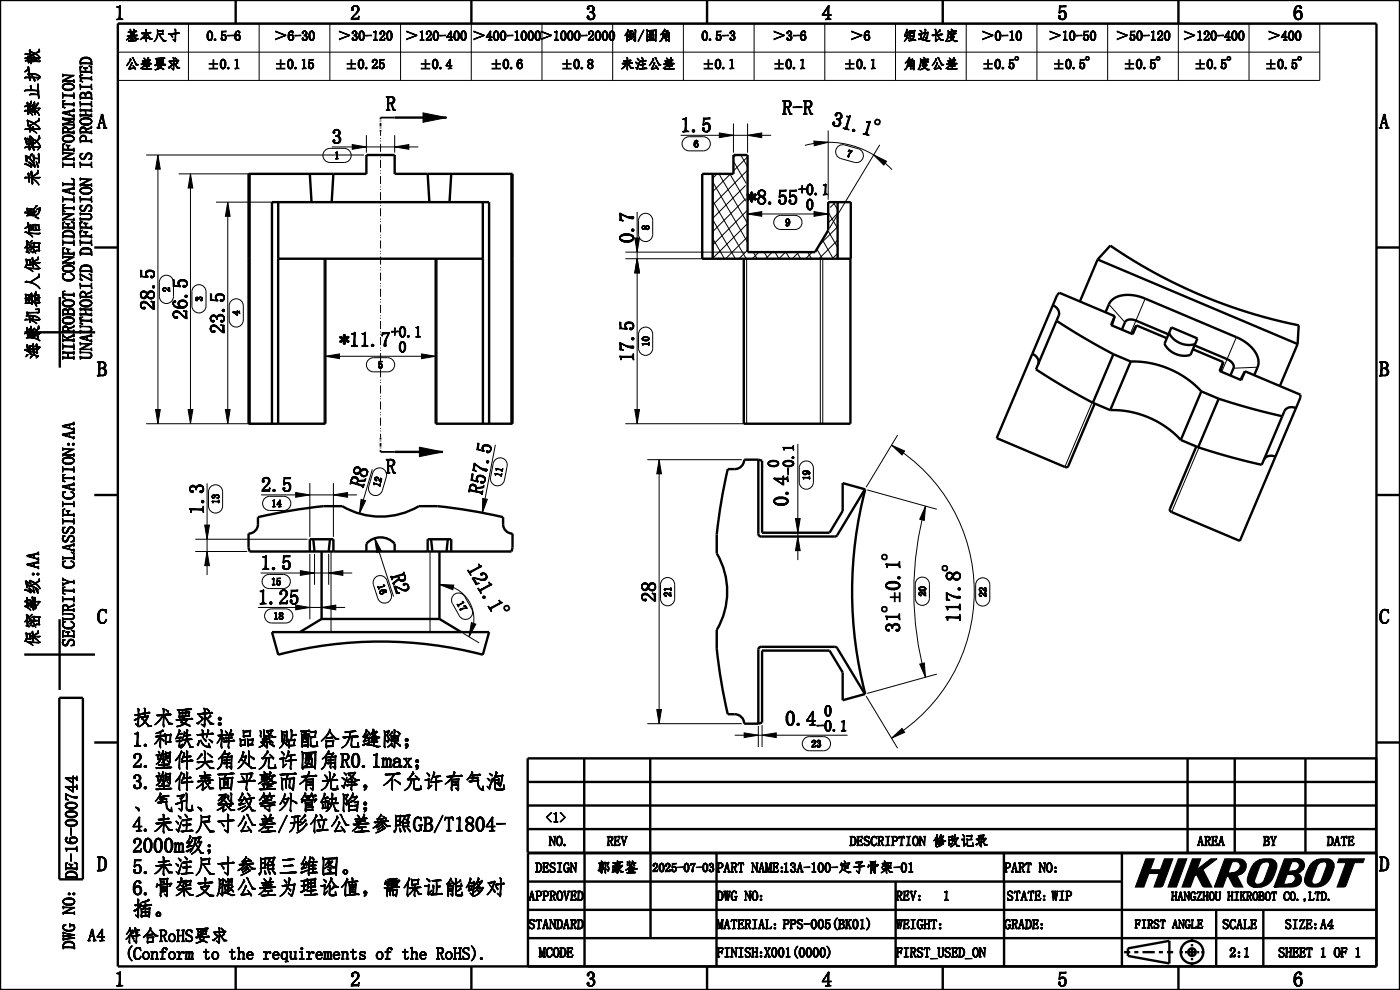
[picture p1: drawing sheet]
<svg xmlns="http://www.w3.org/2000/svg" width="297mm" height="210mm" viewBox="0 0 297 210" stroke-linecap="round" stroke-linejoin="round" font-family="sans-serif">
<defs><g id="words">
<g font-size="4.4">
<text x="24.3" y="4.2">1</text>
<text x="74.3" y="4.2">2</text>
<text x="124.3" y="4.2">3</text>
<text x="174.3" y="4.2">4</text>
<text x="224.3" y="4.2">5</text>
<text x="274.3" y="4.2">6</text>
<text x="20.6" y="27.2">A</text>
<text x="144.4" y="28">1.5</text>
<text x="166" y="24.3">R-R</text>
<text x="292.6" y="27.2">A</text>
<text x="70.4" y="30.4">3</text>
<text x="158.3" y="43.3">*8.55</text>
<text x="134.4" y="51.5" transform="rotate(-90 134.4 51.5)">0.7</text>
<text x="32.8" y="65.8" transform="rotate(-90 32.8 65.8)">28.5</text>
<text x="39.7" y="67.8" transform="rotate(-90 39.7 67.8)">26.5</text>
<text x="47.6" y="70.8" transform="rotate(-90 47.6 70.8)">23.5</text>
<text x="71.9" y="73.5">*11.7</text>
<text x="134.4" y="76.8" transform="rotate(-90 134.4 76.8)">17.5</text>
<text x="20.6" y="79.7">B</text>
<text x="292.6" y="79.7">B</text>
<text x="55.4" y="104.2">2.5</text>
<text x="77" y="103.6" transform="rotate(-74 77 103.6)">R8</text>
<text x="102.3" y="105" transform="rotate(-79 102.3 105)">R57.5</text>
<text x="167.1" y="107.4" transform="rotate(-90 167.1 107.4)">0.4</text>
<text x="43.2" y="109.1" transform="rotate(-90 43.2 109.1)">1.3</text>
<text x="55.3" y="120.8">1.5</text>
<text x="82.9" y="122.1" transform="rotate(72 82.9 122.1)">R2</text>
<text x="54.7" y="128.1">1.25</text>
<text x="139.1" y="127.7" transform="rotate(-90 139.1 127.7)">28</text>
<text x="20.6" y="132.2">C</text>
<text x="292.6" y="132.2">C</text>
<text x="28.1" y="153.8">技术要求：</text>
<text x="166.6" y="153.8">0.4</text>
<text x="28.1" y="158.3">1.和铁芯样品紧贴配合无缝隙；</text>
<text x="28.1" y="162.8">2.塑件尖角处允许圆角R0.1max；</text>
<text x="28.1" y="167.3">3.塑件表面平整而有光泽，不允许有气泡</text>
<text x="28.1" y="171.8">、气孔、裂纹等外管缺陷；</text>
<text x="28.1" y="176.3">4.未注尺寸公差/形位公差参照GB/T1804-</text>
<text x="20.6" y="184.7">D</text>
<text x="28.1" y="180.8">2000m级;</text>
<text x="28.1" y="185.3">5.未注尺寸参照三维图。</text>
<text x="292.6" y="184.7">D</text>
<text x="28.1" y="189.8">6.骨架支腿公差为理论值，需保证能够对</text>
<text x="28.1" y="194.3">插。</text>
<text x="24.3" y="209.2">1</text>
<text x="74.3" y="209.2">2</text>
<text x="124.3" y="209.2">3</text>
<text x="174.3" y="209.2">4</text>
<text x="224.3" y="209.2">5</text>
<text x="274.3" y="209.2">6</text>
</g>
<g font-size="3.7">
<text x="8.2" y="39.7" transform="rotate(-90 8.2 39.7)">未经授权禁止扩散</text>
<text x="8.2" y="76.2" transform="rotate(-90 8.2 76.2)">海康机器人保密信息</text>
<text x="15.7" y="76.2" transform="rotate(-90 15.7 76.2)">HIKROBOT CONFIDENTIAL INFORMATION</text>
<text x="19.4" y="76.2" transform="rotate(-90 19.4 76.2)">UNAUTHORIZD DIFFUSION IS PROHIBITED</text>
<text x="8.2" y="137.2" transform="rotate(-90 8.2 137.2)">保密等级:AA</text>
<text x="15.7" y="137.2" transform="rotate(-90 15.7 137.2)">SECURITY CLASSIFICATION:AA</text>
<text x="16.3" y="186.5" transform="rotate(-90 16.3 186.5)">DE-16-000744</text>
<text x="15.8" y="201.3" transform="rotate(-90 15.8 201.3)">DWG NO:</text>
<text x="18.6" y="199.6">A4</text>
<text x="26.4" y="199.7">符合RoHS要求</text>
<text x="26.4" y="203.5">(Conform to the requirements of the RoHS).</text>
</g>
<g font-size="3.3">
<text x="169.3" y="41.3">+0.1</text>
<text x="171" y="44.5">0</text>
<text x="82.9" y="71.5">+0.1</text>
<text x="84.6" y="74.7">0</text>
<text x="165.2" y="99.1" transform="rotate(-90 165.2 99.1)">0</text>
<text x="168.4" y="100.8" transform="rotate(-90 168.4 100.8)">-0.1</text>
<text x="173.2" y="155.1">-0.1</text>
<text x="174.8" y="151.9">0</text>
</g>
<g font-size="2.9">
<text x="26.6" y="8.6">基本尺寸</text>
<text x="43.8" y="8.6">0.5-6</text>
<text x="58.1" y="8.6">＞6-30</text>
<text x="71.6" y="8.6">＞30-120</text>
<text x="85.9" y="8.6">＞120-400</text>
<text x="100.2" y="8.6">＞400-1000＞1000-2000</text>
<text x="132.4" y="8.6">倒/圆角</text>
<text x="148.8" y="8.6">0.5-3</text>
<text x="163.8" y="8.6">＞3-6</text>
<text x="180.3" y="8.6">＞6</text>
<text x="191.6" y="8.6">短边长度</text>
<text x="208.1" y="8.6">＞0-10</text>
<text x="222.4" y="8.6">＞10-50</text>
<text x="236.6" y="8.6">＞50-120</text>
<text x="250.9" y="8.6">＞120-400</text>
<text x="268.8" y="8.6">＞400</text>
<text x="26.6" y="14.6">公差要求</text>
<text x="131.6" y="14.6">未注公差</text>
<text x="191.6" y="14.6">角度公差</text>
<text x="115.7" y="174.4">&lt;1&gt;</text>
<text x="116.5" y="179.4">NO.</text>
<text x="128.7" y="179.4">REV</text>
<text x="180.3" y="179.4">DESCRIPTION 修改记录</text>
<text x="254" y="179.4">AREA</text>
<text x="268" y="179.4">BY</text>
<text x="281.5" y="179.4">DATE</text>
<text x="113.6" y="185">DESIGN</text>
<text x="126.6" y="185">郭豪鉴</text>
<text x="152.1" y="185">PART NAME:13A-100-定子骨架-01</text>
<text x="213.1" y="185">PART NO:</text>
<text x="112.2" y="191">APPROVED</text>
<text x="152.1" y="191">DWG NO:</text>
<text x="190.1" y="191">REV:</text>
<text x="200.1" y="191">1</text>
<text x="213.6" y="191">STATE: WIP</text>
<text x="112.2" y="197">STANDARD</text>
<text x="152.1" y="197">MATERIAL: PPS-005(BK01)</text>
<text x="190.1" y="197">WEIGHT:</text>
<text x="213.1" y="197">GRADE:</text>
<text x="259.3" y="197">SCALE</text>
<text x="272.6" y="197">SIZE:A4</text>
<text x="114.3" y="203">MCODE</text>
<text x="152.1" y="203">FINISH:X001(0000)</text>
<text x="190.1" y="203">FIRST_USED_ON</text>
<text x="260.8" y="203">2:1</text>
<text x="271.2" y="203">SHEET 1 OF 1</text>
</g>
<g font-size="2.6">
<text x="138.4" y="184.9">2025-07-03</text>
<text x="248.5" y="191">HANGZHOU HIKROBOT CO.,LTD.</text>
<text x="240.8" y="196.9">FIRST ANGLE</text>
</g>
<g font-size="2.1">
<text x="71" y="33.7">1</text>
<text x="147.2" y="31.3">6</text>
<text x="179.5" y="33.2" transform="rotate(16 179.5 33.2)">7</text>
<text x="166.6" y="47.9">9</text>
<text x="137.7" y="48.8" transform="rotate(-90 137.7 48.8)">8</text>
<text x="36.1" y="61.9" transform="rotate(-90 36.1 61.9)">2</text>
<text x="43" y="63.9" transform="rotate(-90 43 63.9)">3</text>
<text x="50.9" y="66.9" transform="rotate(-90 50.9 66.9)">4</text>
<text x="137.7" y="73.5" transform="rotate(-90 137.7 73.5)">10</text>
<text x="80.2" y="78.1">5</text>
<text x="106.4" y="101.3" transform="rotate(-79 106.4 101.3)">11</text>
<text x="171.8" y="101.8" transform="rotate(-90 171.8 101.8)">19</text>
<text x="46.5" y="106.9" transform="rotate(-90 46.5 106.9)">13</text>
<text x="57.6" y="107.5">14</text>
<text x="80.5" y="103.4" transform="rotate(-74 80.5 103.4)">12</text>
<text x="57.5" y="124.1">15</text>
<text x="80.1" y="124.2" transform="rotate(72 80.1 124.2)">16</text>
<text x="58.1" y="131.4">18</text>
<text x="96.8" y="128" transform="rotate(61 96.8 128)">17</text>
<text x="142.4" y="126.6" transform="rotate(-90 142.4 126.6)">21</text>
<text x="196.4" y="126.5" transform="rotate(-90 196.4 126.5)">20</text>
<text x="209.2" y="126.6" transform="rotate(-90 209.2 126.6)">22</text>
<text x="172.1" y="158.5">23</text>
</g>
</g></defs>
<g fill="#000">
<path d="M81.9 23.4l.8-.1zM81.9 20.6h1.4zM81.9 23.4l.2-.1zM82.1 20.6h.5zM82.1 23.3h.5zM81.9 23.4l.7-.1zM82.2 20.7l.4-.1zM82.2 23.3h.3zM82.2 20.7h.3zM82.5 22v1.2h-.3zM82.5 21.9h.4zM82.5 21.9l-.3 1.3z"/>
<path d="M82.2 23.2h.3zM82.1 23.3h.4zM82 20.6h1.3zM82 20.6h.6zM82.6 20.6h.7zM82.8 20.6h.6zM82.5 22l.7-.1zM82.9 22l.3-.1zM82.5 22l.5-.1zM81.9 20.6l1.2-.1zM81.9 20.5h1zM83 21.9l.5-.1z"/>
<path d="M82.5 22l.9-.1zM83 20.6h.4zM83.1 20.7h.4zM83.1 21.8l.5-.1zM83.1 22l.5 1.2-.2 .2zM82.9 22h.2l.3 1.4zM83.3 21.7l.3-.1zM83.2 20.7h.3zM83.3 20.8h.3zM83.4 21.5h.3l-.3 .1zM83.4 21.6l.3-.1zM83.4 20.9l.2-.1 .1 .1z"/>
<path d="M83.4 21l.3-.1v.1zM83.4 21.1l.3-.1 .1 .2zM83.4 21.2h.4l-.1 .2zM83.4 21.4h.3v.1zM83.4 23.4l.5-.1zM83.2 21.8l.4-.1zM83.6 23.2l-.2 .2zM83.4 20.9h.3l-.3 .1zM83.4 23.4l.3-.1zM83.4 21.4l.3 .1h-.3zM83.4 21h.3l-.3 .1zM83.4 21.2l.3 .2h-.3z"/>
<path d="M83.4 23.4l.4-.1zM83.4 21.1l.4 .1h-.4zM89.7 23.9l5 1-5 1zM81.9 97.5h1.4zM82.1 97.5h.5zM82.2 97.6l.4-.1zM82.2 97.6h.3zM82.2 97.7l.3-.1zM82.5 98.8h.4zM82.5 98.8l-.3 1.3zM82 97.5h1.3zM82 97.5h.6z"/>
<path d="M82.6 97.5h.7zM82.8 97.5h.6zM82.5 98.9l.7-.1zM82.9 98.9l.3-.1zM82.5 98.9l.5-.1zM81.9 97.5l1.2-.1zM81.9 97.4h1zM83 98.8l.5-.1zM82.5 98.9l.9-.1zM83 97.5h.4zM83.1 97.6h.4zM83.1 98.7l.5-.1z"/>
<path d="M83.1 98.9l.5 1.2-.2 .3zM82.9 98.9h.2l.3 1.5zM83.3 98.6h.3zM83.2 97.6h.3zM83.3 97.7h.3zM83.4 98.4h.3l-.3 .2zM83.4 98.6l.3-.2zM83.4 97.8l.2-.1 .1 .1zM83.4 97.9l.3-.1v.1zM83.4 98l.3-.1 .1 .2zM83.4 98.2l.4-.1-.1 .2zM83.4 98.3h.3v.1z"/>
<path d="M83.2 98.7l.4-.1zM83.4 97.8h.3l-.3 .1zM83.4 98.3l.3 .1h-.3zM83.4 97.9h.3l-.3 .1zM83.4 98.2l.3 .1h-.3zM83.4 98l.4 .1-.4 .1zM89 94.9l5 1-5 1zM81.9 100.4l.8-.1zM82 100.3l-.1 .1zM82.1 100.3h.5zM81.9 100.4l.7-.1zM82.2 100.2h.3z"/>
<path d="M82.5 98.9v1.2h-.3zM82.2 100.1h.3zM82.1 100.3l.4-.1zM83.4 100.4l.5-.1zM83.6 100.1l-.2 .3zM83.4 100.4l.3-.2zM83.4 100.4l.4-.1zM243.1 182.2h1.8l-.9 2.3h2.2l.8-2.3h1.8l-2.1 5.6-.3 .3-1.6 .1 1.1-2.9h-2.2l-1 2.9h-1.8zM250 182.2h1.8l-2.2 6h-1.8zM253 182.2h1.8l-.9 2.2 3-2.2h1.3l-3 2.3 1.9 3.7h-1.6l-.3-.2-1.4-2.5-.4 .4-.9 2.3h-1.8zM261.4 182.8l-.9 2.4 3.1 .1-3.3 .6-.9 2.3h-1.8zM259.8 182.2h2.1a1.95 1.95 0 0 1 2.3 .8l.1 .3h-1.3a.98 .98 0 0 0-1.1-.5h-.5l-3.8 5.4z"/>
<path d="M260.3 185.9l3.3-.6-1.2 .4 1.3 2.5h-1.6l-.4-.2-1.1-2.1zM263 183.3h1.3a1.93 1.93 0 0 1-.7 2l-2.4-.1a1.69 1.69 0 0 0 1.8-1.9zM264.6 187.1l1.5-.2 .1 .2-1.4 .3zM264.8 187.4l1.4-.3 .2 .3zM265.7 183.6l1.8-.3-1.4 3.6-1.5 .2a5.4 5.4 0 0 1 1.1-3.5zM265.8 188.1h2.1zM266 183.3l1.9-.3-.4 .3-1.8 .3zM266 183.3l.3-.4 2.3-.1zM268.6 182.8l1.9-.1 .3 .5-1.5 .2-.2-.5zM267.1 182.4l1.1-.2 1.8 .1zM264.8 187.4h1.6a1.34 1.34 0 0 0 1.8-.8l2.7-2.7-.1 .2a4.7 4.7 0 0 1-2.9 4h-2.1l-.6-.2zM266.3 182.9l.8-.5 2.9-.1 .5 .4z"/>
<path d="M269.3 183.4l1.5-.2 .1 .7-2.7 2.7zM270.3 188.2l2.8-2.7-.8 2.1h3.3zM273.1 185.5l2-.3a1.41 1.41 0 0 1 .7 2.2h-1.9a1 1 0 0 0 .9-.8 1 1 0 0 0-.7-1.1zM274.1 182.8l-.8 2 2.6 .1-2.8 .6-2.8 2.7zM270.3 188.2l5.3-.6a2.53 2.53 0 0 1-1.8 .6zM274.1 182.8l1.6-.6a1.38 1.38 0 0 1 1 1.5l-1.1 .1a1 1 0 0 0-1.3-1zM272.5 182.2h3.2l-1.6 .6-3.8 5.4zM274.3 182.2h1.1zM273.1 185.5l2.8-.6zM273.2 187.6l2.6-.2-.2 .2zM274 184.8l.7-.1 .5-.3 1.3-.1-.6 .6zM275.6 183.8l1.1-.1-.2 .6-1.3 .1z"/>
<path d="M276.8 187.1l1.5-.2v.2l-1.4 .3zM276.9 187.4l1.4-.3 .2 .3zM277.8 183.6l1.9-.3-1.4 3.6-1.5 .2a5.4 5.4 0 0 1 1-3.5zM278.1 183.3l2-.3-.4 .3-1.9 .3zM278.1 183.3l.3-.4 2.4-.1zM280.8 182.8l1.9-.1 .3 .5-1.5 .2-.2-.5zM279.2 182.4l1.1-.2 1.8 .1zM276.9 187.4h1.6a1.34 1.34 0 0 0 1.9-.8l2.6-2.7v.2a4.7 4.7 0 0 1-3 4h-2.1l-.6-.2zM278.4 182.9l.8-.5 2.9-.1 .6 .4zM281.5 183.4l1.5-.2v.7l-2.6 2.7zM284.1 182.2h5.4l-.3 .8h-1.8l-1.8 4.8-.4 .3-1.6 .1 2-5.2h-1.8z"/>
</g>
<g fill="none" stroke="#000" stroke-width=".21">
<path d="M70 31.5a1.5 1.5 0 0 0-1.5 1.5 1.5 1.5 0 0 0 1.5 1.5h3a1.5 1.5 0 0 0 1.5-1.5 1.5 1.5 0 0 0-1.5-1.5M80.7 27.9v.9M80.7 29.3v.2M80.7 29.8v.2M80.7 30.5v1.7M80.7 32.7v.2M80.7 33.2v.2M80.7 33.9v1.7M80.7 36.1v.2M80.7 36.7v.1M80.7 37.3v1.7M80.7 39.6v.1"/>
<path d="M81.9 20.6h1.4zM81.9 20.6l1.2-.1zM81.9 20.5h1zM81.9 23.4l.8-.1zM81.9 23.4l.7-.1zM81.9 23.4l.2-.1zM82 23.3h.1M82 20.6h1.3zM82 20.6h.6zM82.1 20.6h.5zM82.1 23.3h.4zM82.1 23.3h.5z"/>
<path d="M82.2 20.7l.4-.1zM82.2 20.7h.3zM82.2 23.3h.3zM82.2 20.7h.3l-.3 2.5zM82.2 23.2h.3zM82.5 22l.7-.1zM82.5 22l.9-.1zM82.5 22l.5-.1zM82.5 21.9h.4zM82.5 21.9l-.3 1.3zM82.5 20.7v1.2l-.3 1.3zM82.5 22v1.2h-.3z"/>
<path d="M82.6 20.6h.7zM82.8 20.6h.6zM82.9 22l.3-.1zM82.9 22h.2l.3 1.4zM83 20.6h.4zM83 21.9l.5-.1zM83.1 20.7h.4zM83.1 21.8l.5-.1zM83.1 22l.5 1.2-.2 .2zM83.2 21.8l.4-.1zM83.2 20.7h.3zM83.3 21.7l.3-.1z"/>
<path d="M83.3 20.8h.3zM83.4 21.6l.3-.1zM83.4 20.9l.2-.1 .1 .1zM83.4 20.9h.3l-.3 .1zM83.4 21.5h.3l-.3 .1zM83.4 21l.3-.1v.1zM83.4 21h.3l-.3 .1zM83.4 21.1l.3-.1 .1 .2zM83.4 21.1l.4 .1h-.4zM83.4 21.2h.4l-.1 .2zM83.4 21.2l.3 .2h-.3zM83.4 21.4h.3v.1z"/>
<path d="M83.4 21.4l.3 .1h-.3zM83.4 23.4l.5-.1zM83.4 23.4l.4-.1zM83.4 23.4l.3-.1zM83.6 23.2l-.2 .2zM89.7 23.9l5 1-5 1zM146.2 29a1.5 1.5 0 0 0-1.5 1.5 1.5 1.5 0 0 0 1.5 1.5h3a1.5 1.5 0 0 0 1.5-1.5 1.5 1.5 0 0 0-1.5-1.5M151.2 38.6l7.4 12.8M152.1 36.9l-.9 .9M152.5 36.9l6.1 10.5-7.4 7.4M154.8 36.9l3.4 5.8M155 36.9l-3.8 3.8"/>
<path d="M155.6 34.2l2.7 4.7M156.1 32.9l-.5 .5M157.1 32.9l1.5 2.5M158.2 39.3l-7 7M158.6 33.3l-3 3M158.6 36.1l-7.4 7.4M177.8 31l.9-.3h.5l2.9 .9a1.5 1.5 0 0 1 1 1.8 1.5 1.5 0 0 1-1.8 1l-2.9-.8a1.5 1.5 0 0 1-1.1-1.1 1.5 1.5 0 0 1 .5-1.5zM33.8 59.9a1.5 1.5 0 0 1 1.5-1.5 1.5 1.5 0 0 1 1.5 1.5M80.7 40.1v.1M80.7 40.8v1.7M80.7 43v.1M80.7 43.5v.2"/>
<path d="M80.7 44.2v1.7M80.7 46.4v.2M80.7 46.9v.2M80.7 47.6v1.7M80.7 49.8v.2M80.7 50.3v.2M80.7 51v1.7M80.7 53.2v.2M80.7 53.7v.2M80.7 54.4v1.7M80.7 56.6v.2M80.7 57.2v.1"/>
<path d="M80.7 57.8v1.7M135.5 46.7a1.5 1.5 0 0 1 1.5-1.5 1.5 1.5 0 0 1 1.5 1.5v3a1.5 1.5 0 0 1-1.5 1.5 1.5 1.5 0 0 1-1.5-1.5M151.2 54.6l.2 .3M151.2 50.6l2.5 4.3M151.2 46.6l4.8 8.3M151.2 42.6l7.1 12.3M158.2 42.2l-7 6.9M158.5 44.6l-7.3 7.4M158.6 50.2l-4.7 4.7M158.6 53.1l-1.8 1.8M159.8 53.5l.8 1.4M161 53.5l-1.4 1.4"/>
<path d="M162.1 53.5l.8 1.4M163.8 53.5l-1.4 1.4M164.4 53.5l.8 1.4M164.4 46.3l.8-.5 .4-.1h3a1.5 1.5 0 0 1 1.5 1.5 1.5 1.5 0 0 1-1.5 1.5h-3a1.5 1.5 0 0 1-1.3-.8 1.5 1.5 0 0 1 .1-1.6zM166.7 53.5l-1.4 1.4M166.7 53.5l.8 1.4M169 53.5l.8 1.4M169.5 53.5l-1.4 1.4M171.3 53.5l.9 1.4M172.3 53.5l-1.4 1.4M173.3 52.8l1.2 2.1M174.5 50.9l2.3 4"/>
<path d="M175.6 48.9l2.1 3.6M175.7 45l2 3.5M176.8 42.9l.9 1.6M177.3 42.9l-1.2 1.1M177.7 45.3l-2 2M177.7 48.1l-3.9 3.9M177.7 50.9l-4 4M177.7 53.8l-1.1 1.1M33.8 62.9a1.5 1.5 0 0 0 1.5 1.5 1.5 1.5 0 0 0 1.5-1.5M40.7 61.9a1.5 1.5 0 0 1 1.5-1.5 1.5 1.5 0 0 1 1.5 1.5M40.7 64.9a1.5 1.5 0 0 0 1.5 1.5 1.5 1.5 0 0 0 1.5-1.5M48.6 64.9a1.5 1.5 0 0 1 1.5-1.5 1.5 1.5 0 0 1 1.5 1.5v3a1.5 1.5 0 0 1-1.5 1.5 1.5 1.5 0 0 1-1.5-1.5"/>
<path d="M78.3 76.2l.9-.3h3a1.5 1.5 0 0 1 1.5 1.5 1.5 1.5 0 0 1-1.5 1.5h-3a1.5 1.5 0 0 1-1.4-1.1 1.5 1.5 0 0 1 .5-1.6zM80.7 60.1v.1M80.7 60.6v.1M80.7 61.3v1.7M80.7 63.5v.1M80.7 64v.2M80.7 64.7v1.7M80.7 66.9v.2M80.7 67.4v.2M80.7 68.1v1.7M80.7 70.3v.2M80.7 70.8v.2"/>
<path d="M80.7 71.5v1.7M80.7 73.7v.2M80.7 74.2v.2M80.7 74.9v1.7M80.7 77.1v.2M80.7 77.7v.1M80.7 78.3v1.7M135.5 70.9a1.5 1.5 0 0 1 1.5-1.5 1.5 1.5 0 0 1 1.5 1.5v3a1.5 1.5 0 0 1-1.5 1.5 1.5 1.5 0 0 1-1.5-1.5M80.7 80.6v.1M80.7 81.1v.1M80.7 81.8v1.7M80.7 84v.1"/>
<path d="M80.7 84.5v.2M80.7 85.2v1.7M80.7 87.4v.2M80.7 87.9v.2M80.7 88.6v1.7M80.7 90.8v.2M80.7 91.3v.2M80.7 92v.9M81.9 97.5h1.4zM81.9 97.5l1.2-.1zM81.9 97.4h1zM82 97.5h1.3z"/>
<path d="M82 97.5h.6zM82.1 97.5h.5zM82.2 97.6l.4-.1zM82.2 97.6h.3zM82.2 97.7l.3-.1zM82.2 97.7h.3l-.3 2.4zM82.5 98.9l.7-.1zM82.5 98.9l.9-.1zM82.5 98.9l.5-.1zM82.5 98.8h.4zM82.5 98.8l-.3 1.3zM82.5 97.7v1.1l-.3 1.3z"/>
<path d="M82.5 98.9v1.2h-.3zM82.6 97.5h.7zM82.8 97.5h.6zM82.9 98.9l.3-.1zM82.9 98.9h.2l.3 1.5zM83 97.5h.4zM83 98.8l.5-.1zM83.1 97.6h.4zM83.1 98.7l.5-.1zM83.1 98.9l.5 1.2-.2 .3zM83.2 98.7l.4-.1zM83.2 97.6h.3z"/>
<path d="M83.3 98.6h.3zM83.3 97.7h.3zM83.4 98.6l.3-.2zM83.4 97.8l.2-.1 .1 .1zM83.4 97.8h.3l-.3 .1zM83.4 98.4h.3l-.3 .2zM83.4 97.9l.3-.1v.1zM83.4 97.9h.3l-.3 .1zM83.4 98l.3-.1 .1 .2zM83.4 98l.4 .1-.4 .1zM83.4 98.2l.4-.1-.1 .2zM83.4 98.2l.3 .1h-.3z"/>
<path d="M83.4 98.3h.3v.1zM83.4 98.3l.3 .1h-.3zM89 94.9l5 1-5 1zM104.6 98.3a1.5 1.5 0 0 1 1.8-1.2 1.5 1.5 0 0 1 1.2 1.8l-.6 2.9a1.5 1.5 0 0 1-1.7 1.2 1.5 1.5 0 0 1-1.2-1.7M169.6 99.3a1.5 1.5 0 0 1 1.5-1.5 1.5 1.5 0 0 1 1.5 1.5v3a1.5 1.5 0 0 1-1.5 1.5 1.5 1.5 0 0 1-1.5-1.5M44.2 104.3a1.5 1.5 0 0 1 1.5-1.5 1.5 1.5 0 0 1 1.5 1.5v3a1.5 1.5 0 0 1-1.5 1.5 1.5 1.5 0 0 1-1.5-1.5M57.2 105.3a1.5 1.5 0 0 0-1.5 1.5 1.5 1.5 0 0 0 1.5 1.5h3a1.5 1.5 0 0 0 1.5-1.5 1.5 1.5 0 0 0-1.5-1.5M79.1 100.3a1.5 1.5 0 0 1 1.8-1 1.5 1.5 0 0 1 1.1 1.9l-.9 2.8a1.5 1.5 0 0 1-1.8 1.1 1.5 1.5 0 0 1-1.1-1.9M81.9 100.4l.8-.1zM81.9 100.4l.7-.1zM82 100.3h.1M82 100.3l-.1 .1z"/>
<path d="M82.1 100.3l.4-.1zM82.1 100.3h.5zM82.2 100.2h.3zM82.2 100.1h.3zM83.4 100.4l.5-.1zM83.4 100.4l.4-.1zM83.4 100.4l.3-.2zM83.6 100.1l-.2 .3zM57.1 121.9a1.5 1.5 0 0 0-1.5 1.5 1.5 1.5 0 0 0 1.5 1.5M57.6 129.2a1.5 1.5 0 0 0-1.5 1.5 1.5 1.5 0 0 0 1.5 1.5h3a1.5 1.5 0 0 0 1.5-1.5 1.5 1.5 0 0 0-1.5-1.5M60.1 121.9a1.5 1.5 0 0 1 1.5 1.5 1.5 1.5 0 0 1-1.5 1.5M82.1 123.1a1.5 1.5 0 0 0-1.9-.9 1.5 1.5 0 0 0-1 1.9l.9 2.8a1.5 1.5 0 0 0 1.9 1 1.5 1.5 0 0 0 1-1.9"/>
<path d="M96.2 126.3a1.5 1.5 0 0 1 2.4 .2l1.5 2.7a1.5 1.5 0 0 1-.6 2 1.5 1.5 0 0 1-2-.6l-1.5-2.6a1.5 1.5 0 0 1 .2-1.7zM140.1 124a1.5 1.5 0 0 1 1.5-1.5 1.5 1.5 0 0 1 1.5 1.5v3a1.5 1.5 0 0 1-1.5 1.5 1.5 1.5 0 0 1-1.5-1.5M194.6 122.9a1.5 1.5 0 0 1 1.6-.4 1.5 1.5 0 0 1 1 1.4v3a1.5 1.5 0 0 1-1.5 1.5 1.5 1.5 0 0 1-1.5-1.5v-3zM207.3 123.2a1.5 1.5 0 0 1 1.6-.6 1.5 1.5 0 0 1 1.1 1.5v3a1.5 1.5 0 0 1-1.5 1.5 1.5 1.5 0 0 1-1.5-1.5v-3zM171.7 156.3a1.5 1.5 0 0 0-1.5 1.5 1.5 1.5 0 0 0 1.5 1.5h3a1.5 1.5 0 0 0 1.5-1.5 1.5 1.5 0 0 0-1.5-1.5M243.1 182.2h1.8l-.9 2.3h2.2l.8-2.3h1.8l-2.1 5.6-.3 .3-1.6 .1 1.1-2.9h-2.2l-1 2.9h-1.8zM250 182.2h1.8l-2.2 6h-1.8zM253 182.2h1.8l-.9 2.2 3-2.2h1.3l-3 2.3 1.9 3.7h-1.6l-.3-.2-1.4-2.5-.4 .4-.9 2.3h-1.8zM259.8 182.2h2.1a1.95 1.95 0 0 1 2.3 .8l.1 .3h-1.3a.98 .98 0 0 0-1.1-.5h-.5l-3.8 5.4zM260.3 185.9l3.3-.6-1.2 .4 1.3 2.5h-1.6l-.4-.2-1.1-2.1zM261.4 182.8l-.9 2.4 3.1 .1-3.3 .6-.9 2.3h-1.8zM263 183.3h1.3a1.93 1.93 0 0 1-.7 2l-2.4-.1a1.69 1.69 0 0 0 1.8-1.9z"/>
<path d="M264.6 187.1l1.5-.2 .1 .2-1.4 .3zM264.8 187.4h1.6a1.34 1.34 0 0 0 1.8-.8l2.7-2.7-.1 .2a4.7 4.7 0 0 1-2.9 4h-2.1l-.6-.2zM264.8 187.4l1.4-.3 .2 .3zM265.7 183.6l1.8-.3-1.4 3.6-1.5 .2a5.4 5.4 0 0 1 1.1-3.5zM265.8 188.1h2.1zM266 183.3l.3-.4 2.3-.1zM266 183.3l1.9-.3-.4 .3-1.8 .3zM266.3 182.9l.8-.5 2.9-.1 .5 .4zM267.1 182.4l1.1-.2 1.8 .1zM268.6 182.8l1.9-.1 .3 .5-1.5 .2-.2-.5zM269.3 183.4l1.5-.2 .1 .7-2.7 2.7zM270.3 188.2l2.8-2.7-.8 2.1h3.3z"/>
<path d="M270.3 188.2l5.3-.6a2.53 2.53 0 0 1-1.8 .6zM272.5 182.2h3.2l-1.6 .6-3.8 5.4zM273.1 185.5l2.8-.6zM273.1 185.5l2-.3a1.41 1.41 0 0 1 .7 2.2h-1.9a1 1 0 0 0 .9-.8 1 1 0 0 0-.7-1.1zM273.2 187.6l2.6-.2-.2 .2zM274 184.8l.7-.1 .5-.3 1.3-.1-.6 .6zM274.1 182.8l1.6-.6a1.38 1.38 0 0 1 1 1.5l-1.1 .1a1 1 0 0 0-1.3-1zM274.1 182.8l-.8 2 2.6 .1-2.8 .6-2.8 2.7zM274.3 182.2h1.1zM275.6 183.8l1.1-.1-.2 .6-1.3 .1zM276.8 187.1l1.5-.2v.2l-1.4 .3zM276.9 187.4h1.6a1.34 1.34 0 0 0 1.9-.8l2.6-2.7v.2a4.7 4.7 0 0 1-3 4h-2.1l-.6-.2z"/>
<path d="M276.9 187.4l1.4-.3 .2 .3zM277.8 183.6l1.9-.3-1.4 3.6-1.5 .2a5.4 5.4 0 0 1 1-3.5zM278.1 183.3l.3-.4 2.4-.1zM278.1 183.3l2-.3-.4 .3-1.9 .3zM278.4 182.9l.8-.5 2.9-.1 .6 .4zM279.2 182.4l1.1-.2 1.8 .1zM280.8 182.8l1.9-.1 .3 .5-1.5 .2-.2-.5zM281.5 183.4l1.5-.2v.7l-2.6 2.7zM284.1 182.2h5.4l-.3 .8h-1.8l-1.8 4.8-.4 .3-1.6 .1 2-5.2h-1.8z"/>
</g>
<path d="M82.3 20.7v2.5M82.3 97.7v2.4" fill="none" stroke="#000" stroke-width=".26"/>
<g fill="none" stroke="#000" stroke-width=".51">
<path d="M0 0h297v210h-297zM25 5h267v200h-267zM50 0v5M100 0v5M150 0v5M200 0v5M250 0v5M83.7 24.9h11M149 36.9h6.6v-4h3v20.6h14.3l2.8-4.6v-6h4.8M151.2 36.9v18M20 52.5h5M149 54.9h31.5"/>
<path d="M177.7 42.9v12M292 52.5h5M5.2 70.5h15M12.7 63v15M83.7 95.9h10.3M20 105h5M292 105h5M5.1 138.9h15M12.6 131.4v15M20 157.5h5M292 157.5h5M111.9 160.9h180v20h-180z"/>
<path d="M111.9 175.9h180M111.9 170.9h180M111.9 165.9h180M123.9 160.9v20M137.9 160.9v20M251.9 160.9v20M261.9 160.9v20M276.9 160.9v20M12.6 186.5v-38.5h5v38.5M112 187h126M112 193h180M112 199h180"/>
<path d="M124 181v24M138 181v18M152 181v24M190 187v18M213 181v24M238 181v24M252.9 199v.8M258 193v12M268 193v12M292 181h-180v24M50 205v5M100 205v5"/>
<path d="M150 205v5M200 205v5M238.5 202h1.3M239.3 201.2l8.8-1.6v4.8l-8.8-1.6zM240.6 202h.9M242.4 202h2.6M245.8 202h.9M247.6 202h1.3M250 205v5M250.3 202h.6M251.4 202h.4M252.2 202h1.3"/>
<path d="M252.9 200.2v.5M252.9 201.2v1.5M252.9 203.2v.5M252.9 204.2v.7M254 202h.4M254.8 202h.7"/>
<circle cx="252.9" cy="202" r="2.4"/>
<circle cx="252.9" cy="202" r=".8"/>
</g>
<g fill="none" stroke="#000" stroke-width=".38">
<path d="M80.7 25.5v.1M80.7 25.8h.1M80.7 26.1v.7M80.7 27v.1M80.7 27.3h.1M80.7 27.6v.3M83.7 24.9h-3v.4M80.7 95.5v.4h3M80.7 92.9v.3M80.7 93.5h.1M80.7 93.7v.1M80.7 94v.7"/>
<path d="M80.7 95h.1M80.7 95.2v.1"/>
</g>
<!-- layer: 03_ALL_AXES -->
<g fill="none" stroke="#000" stroke-width=".51">
<path d="M70.7 36.9h7v-4h6v4h7M52.7 54.9v35h5M108.7 54.9v35h-4.9M180.4 54.9v35M219 75.1l-7.6 17.8M241.1 69l6.4 2.7M248 70.6l.9 1.3 1.5 .9 1.6 .4 1.5-.2M248.5 69.5l5.5 2.3-1.4 3.5-1.5 .2-1.4-.3-1.4-.7-1-1.1-.3-.5zM253.1 74.1l6.4 2.7M59 89.9v-35h43.4v35M160.9 97.5l.8 .2v15.3M270.6 96.9l-7.6 17.8"/>
<path d="M70.7 117h20M77.7 117v-1.7a4 4 0 0 1 6 0v1.7M183.5 103.8a88.2 88.2 0 0 0 0 43.4M161.7 138v15.3l-.8 .2"/>
</g>
<!-- layer: 09_ALL_ROUNDS -->
<g fill="none" stroke="#000" stroke-width=".51">
<path d="M69 54.9v35h-10M92.4 54.9v35h10M157.8 54.9v35h22.6M223.4 64.8l.8 .5 .5 .9-.1 .6-.5 1.2M224.3 62.6l-5.3 12.5 .7 .4 .4 .5 .2 .7-.1 .6M154.4 99.5a2.89 2.89 0 0 0 3.2-1l.3-1h3v15.7a.6 .6 0 0 0 .6 .6h15.8l.3-.3 5.9-9.7M232.2 85.6l-5.6 13.2-.2 .3-.5-.1-14.5-6.1M253.8 94.7l-5.6 13.3v.3l.4 .3 14.4 6.1M274.9 86.6l-1-.2-.9 .2-.5 .5-.5 1.2M275.8 84.4l-5.2 12.5-.8-.2h-.7l-.6 .3-.4 .5M54.7 109.7a2.89 2.89 0 0 1-1 3.2l-1 .3v3M106.7 109.7a2.89 2.89 0 0 0 1 3.2l1 .3v3"/>
<path d="M183.5 147.2l-5.9-9.7-.3-.3h-15.8a.6 .6 0 0 0-.6 .6v15.7h-3a2 2 0 0 0-2-2h-1.5"/>
</g>
<path d="M68.7 54.9v35M92.7 54.9v35M158.4 54.9v35M174 54.9v35M174.5 54.9v35M231.7 85.4l-5.8 13.6M254.3 94.9l-5.7 13.7" fill="none" stroke="#000" stroke-width=".21"/>
<!-- layer: 20_ALL_FEATURES -->
<g fill="none" stroke="#000" stroke-width=".51">
<path d="M52.9 36.9v53M65.7 36.9l.4 6M95.7 36.9l-.3 6M108.5 36.9v53M149 36.9v18M59 42.9v12M70.4 42.9l.3-6h-18v18M91.1 42.9l-.4-6h18v18M102.4 42.9v12M180.5 42.9v12M232.9 55l2.6-2.9a108.7 108.7 0 0 0 40 16.9l-.2 4M232.9 55l-3.8 8.9"/>
<path d="M232.9 55l42.4 18M224.3 62.6l.4-.5 11.8 5M234.5 66.2l.9-2 .9-.9a7.4 7.4 0 0 1 6.6 0l19.4 8.2a6.9 6.9 0 0 1 4.7 5.2l-.1 1-.8 1.9M236.2 75.1l-6.1-3.4-6-3.7-4.3 10.4 5.9 3.6 6.1 3.4M236.2 75.1l-4.4 10.3M236.2 75.1l3.7 1.6M236.5 67.1l-.6 1.9M236.5 67.1l-.8 1.8 4.6 2 .8-1.9-1 1.8M238 69.9l.8-1.8 .6-.3h.7l.9 .2 6.9 2.9M239.9 76.7a19.9 19.9 0 0 1 15 6.3M239.9 76.7l-4.4 10.3M253.4 73.3l6.9 2.9 .8 .5 .5 .5 .1 .6-.7 1.9"/>
<path d="M264.1 78.8l-.8 1.8-4.6-1.9 .8-1.9-.6 2M264.1 78.8l11.8 4.9-.1 .7M264.1 78.8l-1 1.8M275.3 73l-3.8 8.9M59 89.9h-1.3v-47h46.1v47h-1.4M154.4 99.5l-1 4.6-.9 5.8a37.3 37.3 0 0 0-.4 7.5 16 16 0 0 1 0 16.2 50.1 50.1 0 0 0 .7 9.8l1.6 8.1M231.8 85.4l3.7 1.6M235.5 87a19.9 19.9 0 0 1 15 6.3M250.5 93.3l3.7 1.6M254.9 83l3.6 1.6M254.9 83l-4.4 10.3M258.5 84.6l6.8 2 6.7 1.7-4.3 10.3-6.8-1.7-6.7-2"/>
<path d="M258.5 84.6l-4.3 10.3M52.7 116.2l.2 .8h17.8v-2.6h-5v2.6M54.7 109.7l4.6-1 5.8-.9a37.3 37.3 0 0 1 7.5-.4 16 16 0 0 0 16.3 0 50.1 50.1 0 0 1 9.8 .7l8 1.6M66.5 114.4l.2 2.6M68.2 117v14.3M70 114.4l-.3 2.6M91.5 114.4l.2 2.6M93.2 117v14.3M95 114.4l-.3 2.6M108.7 116.2l-.2 .8h-17.8v-2.6h5v2.6M183.5 103.8l-4.7-1.3v5.9l-2.8 4.6h-14.3M57.7 134.1h46.1l-1.4 4.8a85.7 85.7 0 0 0-43.4 0z"/>
<path d="M68.2 131.3h25M68.2 131.3l-4.6 2.8M93.2 131.3l4.7 2.8M161.7 138h14.3l2.8 4.6v5.9l4.7-1.3"/>
</g>
<path d="M235.2 64.6l3.5 3.8M242.9 63.3l-3.1 7.4M262.3 71.5l-3.1 7.4M266.8 77.9l-5.1 .2M70.2 117v17.1M91.2 117v17.1" fill="none" stroke="#000" stroke-width=".21"/>
<!-- layer: 51__DRAFT_DIMS -->
<g fill="#000">
<path d="M33.5 32.9l.5 3h-1zM40.4 36.9l.5 3h-1zM74.7 30.7l3 .5-3 .5zM83.7 31.2l3-.5v1zM152.6 28.2l3 .5-3 .5zM158.6 28.7l3-.5v1zM172.7 29.9l3 .3-3 .7zM176.6 26.2h.4zM176.7 26.3h.2zM176.7 26.1h.4zM176.7 26.4l.2 .1zM176.7 26l.4 .1z"/>
<path d="M176.8 26.5l.3 .2zM176.8 25.9l.3 .1zM176.9 26.6l.9 .2zM176.9 25.9h.1zM176.8 26.5h.2zM176.7 26.4h.2zM176.7 26.3l.2 .1zM176.8 26.5l.2 .1zM177 26.7l.6 .2zM176.7 26.3h.3zM176.6 26.2l.4 .1h-.3zM176.8 25.9l.2 .1z"/>
<path d="M176.8 25.9h.2zM176.7 26.1l.3 .1zM177.1 26.8h.3zM176.9 26.6l.3 .1zM177.2 24.4l.3 .1zM177.2 24.3l.3 .1zM177.2 24.5h.3zM177.3 24.6h.2zM177.3 24.2l.2 .1zM177.3 24.1l.2 .1zM177.3 24.6h.1zM177.4 24h.2z"/>
<path d="M177 26.7l.4 .1zM177.2 24.5l.3 .1zM177.2 24.3h.3zM177.3 24.2l.2 .1h-.3zM177.5 25.2l.6 .1zM177.5 26.7l.5 .1zM177.3 24.2h.2zM177.3 24.1l.2 .1h-.2zM177.5 23.9l.3 .1zM177.5 25.3l.6 .1zM177.3 24.1h.3zM176.9 26.6l.7 .3z"/>
<path d="M177.7 25.2l.5 .1zM177.6 25.3l.5 .1zM177.4 24h.3zM177.7 26.7h.4zM177.7 25.4h.4zM177.4 26.7l.4 .1zM177.2 26.7l.6 .1zM177.8 23.9l.6 .2zM177.8 26.6h.4l-.1 .1zM177.8 25.4h.3zM177.7 23.9l.7 .2zM177.9 25.5l.3 .1z"/>
<path d="M177.9 26.5l.4-.1-.1 .2zM177.5 25.2l.4 .1h-.4zM177.9 25.2h.4zM177.9 23.9l.3 .1zM177.6 26.7l.4 .1zM178 26.3h.3v.1zM177.8 24l.6 .1zM178 25.5l.2 .1zM178 25.6l.3 .1zM178 25.2h.4zM178.1 26.2h.3l-.1 .1zM178.1 26l.3 .1v.1z"/>
<path d="M178.1 25.7h.2v.1zM178.1 25.9l.3 .2zM178 24l.4 .1zM178.1 24.1l.4 .1zM178.1 25.1h.4zM177.8 25.2l.4 .1zM177.9 26.5l.3 .1h-.4zM178.2 25h.3zM177.8 23.9l.4 .1zM178 26.3l.3 .1-.4 .1zM178.2 24.2h.3zM178.3 24.2l.2 .1z"/>
<path d="M178.3 24.9h.3l-.1 .1zM178.1 25.9h.3zM178.1 25.7l.2 .1-.2 .1zM178.3 24.7l.3 .1v.1zM178.3 24.3l.3 .1zM178.1 26.2l.2 .1h-.3zM178.3 24.4l.3 .1zM178.4 24.6l.2 .1v.1zM178.4 24.5h.2v.2zM178.1 26l.3 .2h-.3zM178.1 25.9l.3 .2-.3-.1zM178.3 24.9l.2 .1h-.3z"/>
<path d="M178.3 24.7l.3 .2h-.3zM178.4 24.6l.2 .2-.3-.1zM178.4 24.5l.2 .2zM178.3 24.4l.3 .1h-.2zM178.9 27.2l1.2 .3zM178.9 27.2h.2zM178.9 27.1l.2 .1zM179.1 27.2l.8 .2zM178.9 27.2l1 .2zM179.2 27.2l.6 .2zM179.2 27.2l.6 .1zM179.3 27.2l.4 .1z"/>
<path d="M179.4 27.2h.3zM179.4 27.1l.3 .1zM180.4 24.6l-1 2.4 .6-2zM180.4 24.6l-.7 2.5-.3-.1zM179.6 24.7h.4zM179.4 27l.3 .1zM179.3 27.2h.4zM179.2 27.2l.5 .1zM179.6 24.7h.2zM179.6 24.6l.2 .1h-.2zM179.1 27.2l.7 .2zM179.6 24.7h.3z"/>
<path d="M179.9 24.8l.2-.1zM179.9 24.8l.3-.1zM180 24.8l.4-.2zM180 24.9l.4-.3zM180.2 24.7l.2-.1zM180.2 24.6h.2zM180.9 27.7h.4zM180.9 27.6l.4 .1zM180.9 27.8h.4zM180.9 27.5l.4 .1zM180.9 27.8l.3 .1zM181 27.5l.3 .1z"/>
<path d="M181.1 27.4l.1 .1zM180.9 27.8l.2 .1zM181 27.5h.2zM180.9 27.7l.4 .1zM183.1 28.4l1.3 .3zM183.1 28.4h.3zM183.1 28.3l.2 .1zM183.4 28.4l.7 .2zM183.1 28.4l1 .2zM183.5 28.4l.5 .1zM183.6 28.3l.3 .1zM183.6 28.3h.3z"/>
<path d="M183.7 28.3h.2zM184.6 25.8l-.9 2.4 .6-2zM184.6 25.8l-.7 2.5-.2-.1zM183.8 25.9h.5zM183.7 28.2l.2 .1zM183.5 28.4h.4zM183.8 25.9h.3zM183.8 25.8h.2l-.2 .1zM183.4 28.4l.6 .1zM183.8 25.9h.4zM184.1 26l.2-.1zM184.1 26l.3-.1z"/>
<path d="M183.1 28.4l1.1 .2zM184.2 26l.4-.2zM184.2 26.1l.4-.3zM184.4 25.9l.2-.1zM184.5 25.8h.1zM185.3 32.9l2.8 1.3-.6 .8zM48.3 42.9l.5 3h-1zM135.2 54.9l.5 3h-1zM134.7 50.5h1l-.5 3zM158.6 45.4l3-.5v1zM172.7 44.9l3 .5-3 .5zM69 75.6l3-.5v1z"/>
<path d="M89.4 75.1l3 .5-3 .5zM33 86.9h1l-.5 3zM39.9 86.9h1l-.5 3zM47.8 86.9h1l-.5 3zM134.7 86.9h1l-.5 3zM139.8 97.5l.5 3h-1zM189.1 94.4l2.8 1.3-.5 .8zM43.4 111.4h1l-.5 3zM43.9 117l.5 3h-1zM62.7 104.5l3 .5-3 .5zM70.7 105l3-.5v1zM76.6 105.9l1 .3-1.4 2.7z"/>
<path d="M79.5 114.2l1.4 2.7-1 .3zM101.5 119.7l.3 .3zM101.6 120h.3zM101.6 120l.4 .1zM101.5 119.7l.2 .2zM101.5 119.7l.2 .1zM101.5 119.7l.3 .2zM102.4 105.7l1 .2-1.1 2.9zM169.3 113.8l.5 3h-1zM168.8 110h1l-.5 3zM187.9 119.7l.1 .1zM187.9 119.7l.2 .1z"/>
<path d="M187.9 119.7l.4 .3zM187.9 119.7l.5 .2zM190.5 119.7l.1 .2zM190.6 119.6v.3zM190.6 119.6l.1 .4zM190.7 119.6v.4zM190.7 119.6v.5zM190.7 119.5l.1 .6zM190.8 119.5v.7zM190.8 119.3l.1 1.1zM190.8 119.1l.1 1.3zM196.3 107.4l-.2 3-1-.3z"/>
<path d="M62.7 128.4l3 .5-3 .5zM63.7 121.1l3 .5-3 .5zM68.2 128.9l3-.5v1zM69.7 121.6l3-.5v1zM93.2 124l3.1 .1-.2 1zM99.2 121l.7 1zM99.2 121l.2 .1zM99.4 121.1l.4 .7zM99.2 121l.6 .8zM100 132.1l.9 .3-1.4 2.7zM99.5 121.2l.3 .5zM99.6 121.2l.2 .4z"/>
<path d="M99.6 121.3l.2 .3zM99.7 121.3l.2 .2zM99.7 121.2l.2 .3zM99.5 121.2l.3 .4zM99.4 121.1l.4 .6zM99.8 121.2l1.8-1h.6zM99.8 121.2l2.4-1-2.3 1.2zM99.2 121l.6 .9zM99.6 121.3l.2 .2zM99.7 121.2l.2 .2zM100.2 122.6l.2-.1 .6 1.1zM100.5 122.5l.2 .2z"/>
<path d="M100.4 122.5l.6 1.1zM100.4 122.5l.2 .2zM100.6 122.6l.2 .1zM100.7 122.6h.1v.1zM100.8 122.6l.2 .2-.2-.1zM100.2 122.6l.8 1v.5zM101 123.6v.5zM101.1 123.7l-.1 .4zM100.8 122.6l.2 .2zM101 122.6l.2 .2h-.2zM101.2 122.7l.3 .2zM101 122.6l.2 .2z"/>
<path d="M101.2 123.7l.5 .1zM101.2 123.7l.5 .1-.7 .3zM101.3 123.8h.4zM101.4 122.7l.3 .3zM101.4 123.7l.3 .1zM101.4 124.8l.7 1.1zM101.4 124.8l.2 .2zM101.4 124.8l.2 .1zM101.6 125l.4 .6zM101.4 124.8l.6 .8zM101.6 120.1l.6 .1zM101.7 120.1l.5 .1z"/>
<path d="M101.7 125l.3 .6zM101.5 123.7l.2 .1zM101.7 120l.5 .2zM101.7 125l.3 .5zM101.6 122.8h.2l-.1 .2zM101.7 125.1l.3 .4zM101.8 122.8l.3 .3-.4-.1zM101.8 125.1l.2 .3zM101.9 125.1l.1 .2zM102 120.1l.2 .1zM102 125.1l1.8-1.1h.6zM102 125.1l2.4-1.1-2.3 1.3z"/>
<path d="M102 122.9l.2 .2zM101.7 125.1l.3 .3zM101.4 124.8l.6 .9zM102 121.7l.2 .3zM102 121.7l.3 .3zM102 121.8l.1 .2zM102 121.9l.1 .1zM101.8 122.8l.3 .3zM102.1 121.6l.2 .3zM101.9 125.1l.2 .2zM102 121.7l.1 .3zM102.1 122.9l.2 .2z"/>
<path d="M102.2 121.6l.1 .3zM102 122.9h.1l.1 .2zM102.3 121.5l.2 .2-.1 .1zM102.3 122.9l.3 .2zM102.2 121.6l.2 .3zM102.2 121.6l.1-.1 .1 .3zM102.4 126.6l.3 .3zM102.4 122.9l.2 .2zM102.1 122.9l.3 .2zM102.4 126.7l.2 .2zM102.5 121.5l.1 .2zM102.5 126.5l.3 .4z"/>
<path d="M102.4 126.7l.1 .2zM102.6 126.5l.2 .4zM102.3 121.5l.3 .2zM102.3 121.5h.2l.1 .2zM102.6 122.9l.2 .2zM102.4 126.6l.2 .3zM102.6 121.5l.2 .2zM102.6 126.4l.3 .4zM102.7 122.8l.1 .3zM102.5 126.5l.2 .4zM102.5 121.5l.2 .2zM102.7 126.5l.2 .3z"/>
<path d="M102.7 121.6l.2 .2zM102.6 122.9l.1-.1 .1 .3zM102.8 122.8l.2 .2h-.1zM102.8 126.5l.1 .2zM102.7 122.8h.1l.1 .2zM102.6 126.5l.3 .3zM102.9 121.6l.4 .8zM102.7 126.5l.2 .2zM102.9 122.7l.2 .2-.1 .1zM102.8 122.8l.1-.1 .1 .3zM102.7 121.6l.3 .3zM103 122.6l.2 .2-.1 .1z"/>
<path d="M103 121.7l.3 .6zM103 121.9l.3 .5zM102.9 122.7l.1-.1 .1 .3zM103.1 122.5l.1 .3zM103.1 121.8l.2 .3zM103.1 122.3l.2 .3zM103.1 122.4l.2 .2v.1zM103.1 122l.2 .4zM103.1 122.1l.2 .3zM103.2 122.2l.1 .4zM103.1 122.4l.2 .3zM103 121.7l.3 .4z"/>
<path d="M102.9 121.6l.4 .7zM103.6 128.6l.7 1.1zM103.7 123.5l.3 .3zM103.6 128.6l.2 .2zM103.6 128.6l.1 .1zM103.8 128.8l.3 .7zM103.6 128.6l.5 .9zM103.8 124h.6zM103.8 123.9l.6 .1zM103.8 123.8l.2 .1zM103.8 123.8l.3 .1zM103.8 128.9l.3 .5z"/>
<path d="M103.9 123.9l.5 .1zM103.7 123.5l.2 .2zM103.7 123.5l.1 .1zM103.9 128.9l.2 .5zM103.7 123.5l.2 .3zM103.9 128.9l.2 .4zM104 128.9l.1 .3zM104 128.9l.2 .3zM104.1 128.9l.1 .3zM104.1 123.9l.3 .1zM103.8 128.8l.3 .6zM104.1 128.9l1.9-1 .5-.1z"/>
<path d="M104.1 128.9l2.4-1.1-2.2 1.3zM103.9 128.9l.2 .3zM103.6 128.6l.6 .9zM104.2 123.9l.2 .1zM104.1 128.9l.2 .2zM105.8 127.4l.4 .3zM106 127.8h.5zM106 127.6l.2 .1zM106 127.6l.3 .2zM106 127.7l.5 .1zM105.8 127.4l.3 .1zM105.8 127.4l.2 .1z"/>
<path d="M105.8 127.4l.3 .2zM106.3 127.8h.2zM106.4 127.8h.1zM187.9 132.9v.3zM187.9 132.9v.5zM187.9 124.1v.2zM187.9 124v.4zM187.9 124.1v.3zM188 132.8l-.1 .6zM188 132.8v.7zM187.9 124l.1 .5zM188 123.9v.6z"/>
<path d="M188 123.9v.7zM187.9 130.7l.1 .2zM188 123.9l.1 .7zM188 133.3v.3zM188 132.8v.5zM188 132.8v.4zM188 132.7v.4zM188 124.2l.1 .4zM188 124.2l.1 .1zM188.1 124.3v.4zM188 123.9v.3zM188 123.9l.1 .2z"/>
<path d="M188.1 123.8v.3zM188.1 133.4v.3zM188 132.7l.1 .2zM188.1 132.6v.2zM188.1 124.4v.3zM188.1 124.4l.1 .4zM188.1 123.8v.2zM188.1 123.7v.3zM188.1 133.5v.2zM188.1 131.2l.2 .3zM188.1 131.3l.2 .2zM188.1 131.1l.2 .4z"/>
<path d="M188.2 120.1l.1 .3zM188.2 120.2l.1 .2zM188.2 133.6v.2zM188.1 123.7l.1 .2zM188.1 132.6l.1-.1v.3zM188.2 123.6v.3zM188.2 132.5v.3zM188.2 124.5v.3zM188.2 124.5l.1 .4zM188.2 123.6h.1l-.1 .3zM188.1 131l.2 .5zM188.1 131l.2 .2z"/>
<path d="M188 130.9l.3 .3zM187.9 130.7l.4 .4zM188.1 120l.2 .4zM188.1 119.9l.2 .2zM188.1 119.8l.2 .3zM188.3 133.6v.2zM188.3 133.6v.2h-.1zM188.2 132.5l.1-.1v.3zM188.3 123.6l-.1 .3zM187.9 130.7l.4 .3zM188.3 124.6l.1 .3zM188.3 132.4l.1 .3h-.1z"/>
<path d="M187.9 130.7l.5 .3zM188.4 133.6l.1 .3zM188.3 132.4h.1v.3zM188.3 123.6l.1 .2zM188.3 123.6l.1-.1v.3zM188.4 123.5h.1l.1 .2zM188.4 123.5l.2 .2-.2 .1zM188.4 132.4v.3zM188.5 133.5v.4zM188.4 132.4h.2l-.1 .3zM188.4 124.6l.1 .4zM188.4 124.6l.2 .1-.1 .3z"/>
<path d="M188.6 132.4v.3h-.1zM188.5 133.5l.1 .3zM188.6 133.5v.3zM188.6 132.4h.1l-.1 .3zM188.6 124.7l.1 .3h-.2zM188.5 123.5l.1-.1v.3zM188.6 123.4h.2l.1 .3zM188.6 123.4l.3 .3h-.3zM188.6 133.5l.1 .3zM188.7 133.6v.2zM188.7 132.4v.3h-.1zM188.7 133.6v.1z"/>
<path d="M188.7 132.4h.1l-.1 .3zM188.6 124.7l.2 .3zM188.6 124.7h.3l-.1 .3zM188.8 132.4l.1 .3h-.2zM188.9 124.7v.4l-.1-.1zM188.8 123.4h.1v.3zM188.8 132.4l.1 .3zM188.9 132.4l.1 .4zM188.9 123.4l.2-.1v.4zM188.9 123.4l.2 .3h-.2zM189 132.5l.1 .3zM189.1 132.6v.3z"/>
<path d="M188.9 124.7l.2 .4h-.2zM188.9 124.7l.2 .1v.3zM189.1 124.8l.1 .3h-.1zM189.1 123.3h.1l-.1 .4zM189.2 132.7v.3zM189.2 132.7v.5zM189.2 132.8v.5zM189.2 123.3l.2 .4h-.3zM189.3 132.7l.1 .6zM189.3 132.9l.1 .4h-.2zM189.3 132.7l.1 .5zM189.3 132.7l.1 .4z"/>
<path d="M189.1 124.8l.3 .3h-.2zM189.1 124.8h.3v.3zM189.4 124.8l.2 .3h-.2zM189.2 123.3h.2v.4zM189.4 123.3h.2l.1 .4zM189.4 123.3l.3 .4h-.3zM189.3 132.7l.1 .3zM189.3 132.7l.1 .2zM189.4 132.6v.3zM189.4 132.6l.1 .2zM189.5 132.5v.3zM189.4 124.8h.3l-.1 .3z"/>
<path d="M189.5 132.5v.2zM189.5 132.5l.1-.1v.2zM189.6 132.4l.1-.1 .1 .3zM189.6 132.4l.2 .2h-.2zM189.7 124.8v.3h-.1zM189.6 123.3h.1v.4zM189.7 123.3l.3 .4zM189.7 123.3l.3 .4h-.3zM189.7 132.3h.2l-.1 .3zM189.9 132.3v.3h-.1zM189.7 124.8l.2 .3h-.2zM189.7 124.8l.3-.1-.1 .4z"/>
<path d="M189.9 132.3l.1-.1-.1 .4zM190 132.2v.3l-.1 .1zM190 124.7v.3l-.1 .1zM189.9 123.4h.1v.3zM190 123.4l.2 .3zM190 123.4l.2 .3h-.2zM190 132.2h.1l-.1 .3zM190.1 133.6v.2zM190.1 132.2l.1 .4-.2-.1zM190.1 133.6l.1 .2zM190.2 133.6v.3zM190 124.7l.2 .3h-.2z"/>
<path d="M190 124.7h.2v.3zM190.2 124.7l.1 .3h-.1zM190.2 123.4l.1 .1-.1 .2zM190.1 132.2l.1 .1v.3zM190.2 132.3l.2 .3h-.2zM190.2 133.5v.4zM190.3 123.5l.1 .3zM190.3 123.5l.1 .3-.2-.1zM190.3 133.5v.4zM190.4 133.5v.4zM190.2 132.3h.2v.3zM190.4 132.3l.1 .3h-.1z"/>
<path d="M190.2 124.7l.2 .2-.1 .1zM190.2 124.7l.2-.1v.3zM190.4 124.6l.1 .2zM190.4 124.6v.3zM190.4 133.6l.2 .3zM190.4 133.6l.2 .3h-.2zM190.5 122.5v.2zM190.5 130.7l.1 .3zM190.4 123.5l.1 .4zM190.4 132.3l.1 .1v.2zM190.5 124.6v.2zM190.5 123.6l.1 .3z"/>
<path d="M190.5 122.4v.3zM190.5 122.4l.1 .4zM190.5 132.4l.1 .3zM190.5 133.6l.1 .3zM190.6 133.6v.2zM190.6 133.6v.3zM190.6 130.7v.3zM190.6 124.5l-.1 .3zM190.6 122.3l.1 .5zM190.6 124.5v.3zM190.6 123.6v.3zM190.7 133.5v.2z"/>
<path d="M190.6 132.5l.1 .3zM190.6 130.7l.1 .4zM190.6 124.5l.1 .2zM190.7 124.4l.1 .2zM190.7 124.4v.3zM190.6 123.6l.1 .4zM190.7 123.7v.3zM190.7 122.3v.5zM190.7 130.6v.5zM190.7 130.6v.6zM190.7 119.5v.6zM190.8 133.3l-.1 .4z"/>
<path d="M190.6 132.5l.1 .4zM190.7 130.5v.7zM190.7 130.5l.1 .7zM190.8 124.3v.3zM190.7 123.7l.1 .4zM190.8 123.8v.4zM190.8 119.5v.6zM190.8 133.2v.4zM190.8 132.6v.4zM190.8 132.6v.6zM190.8 131.2l.1 .3zM190.8 131.3l.1 .2z"/>
<path d="M190.8 130.5v.7zM190.8 130.5l.1 1zM190.8 130.4l.1 1.1zM190.8 130.2l.1 1.3zM190.8 124.2v.4zM190.7 122.3l.1 .5zM190.8 122.3v.5zM190.8 120.2l.1 .2zM190.8 119.4v.8zM190.8 119.4l.1 1zM190.8 132.6v1zM190.8 123.8v.8z"/>
<path d="M190.8 123.9v.7zM190.8 132.8v.8zM190.8 132.8l.1 .6zM190.9 132.9v.5zM190.8 123.9l.1 .6zM190.8 123.9l.1 .5zM190.8 123.9l.1 .1zM190.9 124v.4zM190.8 122.3l.1 .4zM190.9 122.4v.3zM190.9 132.9v.4zM190.9 124v.3z"/>
<path d="M190.9 124v.2zM190.9 122.5v.2zM200.7 122v.4zM200.7 122l.1 .5zM200.7 125.7l.3 1.2-.3 .4zM201 126.9l-.3 .4zM200.7 127.3l.3-.3zM200.7 127.3l.4-.2zM200.7 125.7h.2l.1 1.2zM200.8 121.8v.7zM200.8 121.8v.9zM200.7 130.8l.1 .2z"/>
<path d="M200.7 128.6l.1 .2zM200.8 121.7v1zM200.8 122.3l.1 .5zM200.8 121.7v.6zM200.8 121.7v.5zM200.7 130.8l.2 .2zM200.7 128.6l.2 .2zM200.8 121.7v.3zM200.9 121.6v.3zM200.9 122.4v.4zM200.9 122.6l.1 .3zM201 131.3l.1 .3z"/>
<path d="M201 131.4l.1 .2zM201 131.2l.1 .4zM201 129.1l.1 .3zM201 129.2l.1 .2zM201 129l.1 .4zM200.9 125.7l.1 1.2zM200.9 125.7l.1 .3v.8zM200.9 125.7l.2 .2-.1 .1zM200.9 121.6v.2zM200.9 121.6l.1-.1v.2zM201 122.6v.3zM201 121.5v.2z"/>
<path d="M200.9 131.2l.2 .4zM200.9 131.1l.2 .2zM200.9 131l.2 .3zM200.7 130.8l.4 .4zM200.9 129l.2 .4zM200.9 128.9l.2 .2zM200.9 128.8l.2 .3zM200.7 128.6l.4 .4zM201.1 122.7l.1 .3zM201 121.5l.2-.1-.1 .3zM200.7 130.8l.4 .3zM200.7 128.6l.4 .3z"/>
<path d="M201.1 127.1l.4 .3zM200.7 127.3l.4-.2 .4 .3zM201 126l.1-.1 .2 .2zM201.2 121.4v.2l-.1 .1zM200.7 130.8l.5 .3zM200.7 128.6l.5 .3zM201.2 122.7l.1 .3zM201.2 122.7l.1 .3h-.1zM201.2 127.2l.3 .2zM201.2 121.4h.1l-.1 .2zM201.3 127.2l.2 .2zM201.1 125.9l.4 .2h-.2z"/>
<path d="M201.3 122.8v.2zM201.3 121.4l-.1 .2zM201.4 122.8v.2h-.1zM201.4 122.8v.2zM201.3 121.4l.1 .2zM201.3 121.4h.1v.2zM201.4 121.4l.2 .2zM201.3 126.1h.2v.2zM201.5 122.8v.2zM201.4 127.3l.1 .1zM201.5 126.1l.2 .1-.2 .1zM201.6 122.7v.3h-.1z"/>
<path d="M201.5 121.4l.1 .2zM201.6 121.4v.2zM201.6 122.7v.3zM201.6 121.4l.1 .3zM201.7 121.4l.1 .3zM201.5 126.3l.2-.1 .1 .2zM201.6 122.7l.1-.1v.3zM201.7 122.6v.3zM201.8 121.5l.1 .3zM201.7 122.6l.1-.1v.4zM201.8 122.5v.4zM201.9 122.3v.5z"/>
<path d="M201.9 121.6l.1 .2zM202 121.7v.2zM201.7 126.2l.3 .3zM201.7 126.2l.3 .1v.2zM202 122.2v.5zM202 126.3l.2 .3-.2-.1zM202.1 122v.6zM202 121.7l.1 .3zM202.1 121.8v.7zM202.1 121.9l.1 .7zM202 126.3l.3 .1-.1 .2zM202.2 121.8v.6z"/>
<path d="M202.2 122.4l.1 .4zM202.3 126.4l.1 .3-.2-.1zM202.3 121.7v.5zM202.3 122.5v.3zM202.3 122.6l.1 .2zM202.4 121.5v.6zM202.4 122.7l.1 .2zM202.4 121.5h.1v.4zM202.3 126.4l.2 .3zM202.3 126.4l.2 .1v.2zM202.5 121.5v.4zM202.5 126.5l.1 .3-.1-.1z"/>
<path d="M202.5 122.7l.1 .3zM202.5 121.5l.1 .3zM202.6 121.4v.4zM202.5 126.5h.3l-.2 .3zM202.7 122.8v.3zM202.6 121.4h.1v.3zM202.7 121.4v.3zM202.7 122.8l.1 .3zM202.8 126.5l.1 .3h-.3zM202.7 121.4l.1-.1v.3zM202.8 121.3v.3zM202.9 122.8l.1 .3h-.2z"/>
<path d="M202.8 126.5h.2l-.1 .3zM202.8 121.3h.2l-.1 .3zM203 121.3v.3h-.1zM203 126.5l.1 .4zM203 126.5l.1 .4-.2-.1zM202.9 122.8l.1 .3zM203 122.8l.1 .3h-.1zM203.1 126.5h.1l-.1 .4zM203 122.8h.1v.3zM203.1 122.8h.1l.1 .2zM203.1 122.8l.2 .2-.2 .1zM203 121.3l.1 .3z"/>
<path d="M203 121.3h.1v.3zM203.1 121.3l.1 .3zM203.2 126.5l.1 .4h-.2zM203.1 121.3l.2 .1-.1 .2zM203.2 122.8h.2l-.1 .2zM203.3 121.4l.1 .3zM203.2 126.5h.1v.4zM203.3 124.8v.2zM203.3 124.8v.3zM203.3 130.8l.1 .3zM203.3 128.6l.1 .3zM203.3 126.5l.1 .4h-.1z"/>
<path d="M203.3 124.7v.4zM203.3 124.7l.1 .4zM203.4 122.8l-.1 .2zM203.4 130.8v.3zM203.4 128.6v.3zM203.4 122.7v.2zM203.4 121.5v.2zM203.4 124.7l.1 .5zM203.4 130.8l.1 .3zM203.4 128.6l.1 .3zM203.3 126.5h.2l-.1 .4zM203.5 130.8v.4z"/>
<path d="M203.5 128.6v.4zM203.5 126.5l-.1 .4zM203.5 124.7v.5zM203.4 122.7l.1-.1v.2zM203.5 121.6v.2zM203.5 130.7v.5zM203.5 128.5v.5zM203.5 126.5v.4zM203.6 122.5v.2zM203.5 122.6v.2zM203.5 130.7l.1 .6zM203.5 128.5l.1 .6z"/>
<path d="M203.5 126.5l.1 .4zM203.6 130.7v.6zM203.6 130.7v.7zM203.6 128.5v.6zM203.6 128.5v.7zM203.6 122.3v.4zM203.5 121.6l.1 .3zM203.6 131.4l.1 .2zM203.6 130.6v.8zM203.6 130.6l.1 1zM203.6 130.5l.1 1.1zM203.6 130.3l.1 1.3z"/>
<path d="M203.6 129.2l.1 .2zM203.6 128.4v.8zM203.6 128.4l.1 1zM203.6 128.3l.1 1.1zM203.6 128.1l.1 1.3zM203.5 124.7l.1 .4zM203.6 124.7v.4zM203.5 121.6l.1 .5zM203.6 126.5v.4zM203.6 122.2v.5zM203.6 121.7l.1 .8zM203.6 121.7v.5z"/>
<path d="M203.6 126.5l.1 .4zM203.6 126.5l.1 .3zM203.7 126.6v.2zM203.6 124.7l.1 .4zM203.7 124.7v.4zM203.6 121.7l.1 .7zM203.6 121.7l.1 .3zM203.7 122v.4zM203.7 124.7v.3zM203.7 124.8v.2zM139.3 150.5h1l-.5 3zM157.9 155.5l3 .5-3 .5z"/>
<path d="M161.7 156l3-.5v1zM189.1 156.6l2.3-2.1 .5 .8zM195.1 140.9l1-.3 .2 3.1z"/>
</g>
<g fill="none" stroke="#000" stroke-width=".21">
<path d="M31 32.9h46.2M33.5 32.9l.5 3h-1zM33.5 32.9v57M37.9 36.9h32.3M40.4 36.9l.5 3h-1zM40.4 36.9v53M70.4 31.2h18.3M74.7 30.7l3 .5-3 .5zM77.7 28.7v3.7M83.7 31.2l3-.5v1zM83.7 28.7v3.7M144.4 28.7h19.2"/>
<path d="M152.6 28.2l3 .5-3 .5zM155.6 26.2v6.2M158.6 28.7l3-.5v1zM158.6 26.2v6.2M170.8 30.8a18.7 18.7 0 0 1 18.4 5.2M172.7 29.9l3 .3-3 .7zM175.7 27.7v14.7M176.6 26.2h.4zM176.6 26.2l.4 .1h-.3zM176.7 26.3h.3zM176.7 26.3h.2zM176.7 26.3l.2 .1z"/>
<path d="M176.7 26.1h.4zM176.7 26.1l.3 .1zM176.7 26.4h.2zM176.7 26.4l.2 .1zM176.7 26l.4 .1zM176.8 26.5l.2 .1zM176.8 26.5h.2zM176.8 26.5l.3 .2zM176.8 25.9l.2 .1zM176.8 25.9h.2zM176.8 25.9l.3 .1zM176.9 26.6l.3 .1z"/>
<path d="M176.9 26.6l.9 .2zM176.9 26.6l.7 .3zM176.9 25.9h.1zM177 26.7l.6 .2zM177 26.7l.4 .1zM177.1 26.8h.3zM177.2 24.5h.3zM177.2 24.4l.3 .1zM177.2 24.3h.3zM177.2 24.3l.3 .1zM177.2 24.5l.3 .1zM177.2 26.7l.6 .1z"/>
<path d="M177.3 24.6h.2zM177.3 24.6h.1zM177.3 24.2h.2zM177.3 24.2l.2 .1zM177.3 24.2l.2 .1h-.3zM177.3 24.1h.3zM177.3 24.1l.2 .1zM177.3 24.1l.2 .1h-.2zM177.4 26.7l.4 .1zM177.4 24h.3zM177.4 24h.2zM177.5 25.3l.6 .1z"/>
<path d="M177.5 25.2l.6 .1zM177.5 25.2l.4 .1h-.4zM177.5 26.7l.5 .1zM177.5 23.9l.3 .1zM177.6 25.3l.5 .1zM177.6 26.7l.4 .1zM177.7 23.9l.7 .2zM177.7 25.2l.5 .1zM177.7 25.4h.4zM177.7 26.7h.4zM177.8 25.4h.3zM177.8 23.9l.4 .1z"/>
<path d="M177.8 23.9l.6 .2zM177.8 25.2l.4 .1zM177.8 26.6h.4l-.1 .1zM177.8 24l.6 .1zM177.9 25.5l.3 .1zM177.9 26.5l.4-.1-.1 .2zM177.9 26.5l.3 .1h-.4zM177.9 25.2h.4zM177.9 23.9l.3 .1zM178 25.5l.2 .1zM178 26.3h.3v.1zM178 26.3l.3 .1-.4 .1z"/>
<path d="M178 24l.4 .1zM178 25.6l.3 .1zM178 25.2h.4zM178.1 26.2h.3l-.1 .1zM178.1 26.2l.2 .1h-.3zM178.1 26l.3 .1v.1zM178.1 26l.3 .2h-.3zM178.1 25.7h.2v.1zM178.1 25.7l.2 .1-.2 .1zM178.1 25.9h.3zM178.1 25.9l.3 .2zM178.1 25.9l.3 .2-.3-.1z"/>
<path d="M178.1 24.1l.4 .1zM178.1 25.1h.4zM178.2 24.2h.3zM178.2 25h.3zM178.3 24.2l.2 .1zM178.3 24.9h.3l-.1 .1zM178.3 24.9l.2 .1h-.3zM178.3 24.7l.3 .1v.1zM178.3 24.7l.3 .2h-.3zM178.3 24.3l.3 .1zM178.3 24.4l.3 .1zM178.3 24.4l.3 .1h-.2z"/>
<path d="M178.4 24.6l.2 .1v.1zM178.4 24.6l.2 .2-.3-.1zM178.4 24.5h.2v.2zM178.4 24.5l.2 .2zM178.9 27.2l1.2 .3zM178.9 27.2l1 .2zM178.9 27.2h.2zM178.9 27.1l.2 .1zM179.1 27.2l.7 .2zM179.1 27.2l.8 .2zM179.2 27.2l.6 .1zM179.2 27.2l.6 .2z"/>
<path d="M179.2 27.2l.5 .1zM179.3 27.2h.4zM179.3 27.2l.4 .1zM179.4 27.2h.3zM179.4 27.1l.3 .1zM179.4 27l.3 .1zM179.6 24.7h.3zM179.6 24.7h.2zM179.6 24.7h.4zM179.6 24.6l.2 .1h-.2zM179.9 24.8l.2-.1zM179.9 24.8l.3-.1z"/>
<path d="M180 24.8l.4-.2zM180 24.9l.4-.3zM180.2 24.7l.2-.1zM180.2 24.6h.2zM180.4 24.6h.1M180.4 24.6l-1 2.4 .6-2zM180.4 24.6l-.7 2.5-.3-.1zM180.9 27.7h.4zM180.9 27.7l.4 .1zM180.9 27.6l.4 .1zM180.9 27.8h.4zM180.9 27.8l.3 .1z"/>
<path d="M180.9 27.5l.4 .1zM180.9 27.8l.2 .1zM181 27.5h.2zM181 27.5l.3 .1zM181.1 27.4l.1 .1zM183.1 28.4l1.3 .3zM183.1 28.4l1.1 .2zM183.1 28.4l1 .2zM183.1 28.4h.3zM183.1 28.3l.2 .1zM183.4 28.4l.7 .2zM183.4 28.4l.6 .1z"/>
<path d="M183.5 28.4l.5 .1zM183.5 28.4h.4zM183.6 28.3l.3 .1zM183.6 28.3h.3zM183.7 28.3h.2zM183.7 28.2l.2 .1zM183.8 25.9h.4zM183.8 25.9h.3zM183.8 25.9h.5zM183.8 25.8h.2l-.2 .1zM184.1 26l.2-.1zM184.1 26l.3-.1z"/>
<path d="M184.2 26l.4-.2zM184.2 26.1l.4-.3zM184.4 25.9l.2-.1zM184.5 25.8h.1zM184.6 25.8h.1M184.6 25.8l-.9 2.4 .6-2zM184.6 25.8l-.7 2.5-.2-.1zM185.3 32.9l2.8 1.3-.6 .8zM186.6 30.7l-10.6 17.7M45.8 42.9h12.7M48.3 42.9l.5 3h-1zM48.3 42.9v47"/>
<path d="M132.7 54.9h18M132.7 53.5h25.4M134.7 50.5h1l-.5 3zM135.2 54.9l.5 3h-1zM135.2 44.9v45M158.6 45.4l3-.5v1zM158.6 45.4h17.1M172.7 44.9l3 .5-3 .5zM69 75.6l3-.5v1zM69 75.6h23.4M89.4 75.1l3 .5-3 .5zM31 89.9h27.5"/>
<path d="M33 86.9h1l-.5 3zM39.9 86.9h1l-.5 3zM47.8 86.9h1l-.5 3zM79 99.6l-2.8 9.3M105.1 94.3l-2.8 14.5M132.7 89.9h25.2M134.7 86.9h1l-.5 3zM137.3 97.5h20.1M139.8 97.5l.5 3h-1zM139.8 97.5v56M169.3 94.2v24.6M189.1 94.4l2.8 1.3-.5 .8z"/>
<path d="M189.1 94.4a36.3 36.3 0 0 1 0 62.2M190.4 92.3l-6.7 11.1M41.4 117h11M41.4 114.4h23.8M43.4 111.4h1l-.5 3zM43.9 117l.5 3h-1zM43.9 102.5v19.5M55.4 105h20.3M62.7 104.5l3 .5-3 .5zM65.7 102.5v11.4M65.7 117.5v13.9M66.7 117.5v6.6"/>
<path d="M69.7 117.5v6.6M70.7 105l3-.5v1zM70.7 102.5v11.4M76.6 105.9l1 .3-1.4 2.7zM79.5 114.2l1.4 2.7-1 .3zM79.5 114.2l4 12.4M101.5 119.7l.3 .2zM101.5 119.7l.2 .2zM101.5 119.7l.2 .1zM101.5 119.7l.3 .3zM101.6 120h.3zM101.6 120l.4 .1z"/>
<path d="M102.4 105.7l1 .2-1.1 2.9zM168.8 110h1l-.5 3zM169.3 113.8l.5 3h-1zM184 103.9l14.7 4.1M187.9 119.7h.1M187.9 119.7l.1 .1zM187.9 119.7l.2 .1zM187.9 119.7l.4 .3zM187.9 119.7l.5 .2zM187.9 119.7l2.6 .2h-2.1zM187.9 119.7h2.6v.2zM188.1 119.8l.2 .3z"/>
<path d="M188.1 119.9l.2 .2zM188.1 120l.2 .4zM190.5 119.7l.1 .2zM190.6 119.6v.3zM190.6 119.6l.1 .4zM190.7 119.6v.4zM190.7 119.6v.5zM190.7 119.5v.6zM190.7 119.5l.1 .6zM190.8 119.5v.6zM190.8 119.5v.7zM190.8 119.4v.8z"/>
<path d="M190.8 119.4l.1 1zM190.8 119.3l.1 1.1zM190.8 119.1l.1 1.3zM196.3 107.4l-.2 3-1-.3zM196.3 107.4a67.8 67.8 0 0 0 0 36.3M54.7 128.9h18.5M55.3 121.6h19.4M62.7 128.4l3 .5-3 .5zM63.7 121.1l3 .5-3 .5zM68.2 128.9l3-.5v1zM69.7 121.6l3-.5v1zM93.2 124l3.1 .1-.2 1z"/>
<path d="M93.2 124a7.3 7.3 0 0 1 6.3 11.1M98.3 134.3l3.3 2.1M99.2 121l.7 1zM99.2 121l.6 .9zM99.2 121l.6 .8zM99.2 121l.2 .1zM99.4 121.1l.4 .6zM99.4 121.1l.4 .7zM99.5 121.2l.3 .5zM99.5 121.2l.3 .4zM99.6 121.2l.2 .4zM99.6 121.3l.2 .2z"/>
<path d="M99.6 121.3l.2 .3zM99.7 121.3l.2 .2zM99.7 121.2l.2 .2zM99.7 121.2l.2 .3zM99.8 121.2l1.8-1h.6zM99.8 121.2l2.4-1-2.3 1.2zM100 132.1l.9 .3-1.4 2.7zM100.2 122.6l.2-.1 .6 1.1zM100.2 122.6l.8 1v.5zM100.4 122.5l.6 1.1zM100.4 122.5l.2 .2zM100.5 122.5l.2 .2z"/>
<path d="M100.6 122.6l.2 .1zM100.7 122.6h.1v.1zM100.8 122.6l.2 .2zM100.8 122.6l.2 .2-.2-.1zM101 122.6l.2 .2zM101 122.6l.2 .2h-.2zM101 123.6v.5zM101.1 123.7l-.1 .4zM101.2 122.7l.3 .2zM101.2 123.7l.5 .1zM101.2 123.7l.5 .1-.7 .3zM101.3 123.8h.4z"/>
<path d="M101.4 122.7l.3 .3zM101.4 123.7l.3 .1zM101.4 124.8l.7 1.1zM101.4 124.8l.6 .9zM101.4 124.8l.6 .8zM101.4 124.8l.2 .2zM101.4 124.8l.2 .1zM101.5 123.7l.2 .1zM101.6 125l.4 .6zM101.6 122.8h.2l-.1 .2zM101.6 120.1l.6 .1zM101.7 125l.3 .5z"/>
<path d="M101.7 125l.3 .6zM101.7 120.1l.5 .1zM101.7 120l.5 .2zM101.7 125.1l.3 .3zM101.7 125.1l.3 .4zM101.8 122.8l.3 .3zM101.8 122.8l.3 .3-.4-.1zM101.8 125.1l.2 .3zM101.9 125.1l.1 .2zM101.9 125.1l.2 .2zM102 120.1l.2 .1zM102 125.1l1.8-1.1h.6z"/>
<path d="M102 125.1l2.4-1.1-2.3 1.3zM102 122.9h.1l.1 .2zM102 122.9l.2 .2zM102 121.8l.1 .2zM102 121.7l.2 .3zM102 121.7l.1 .3zM102 121.7l.3 .3zM102 121.9l.1 .1zM102.1 121.6l.2 .3zM102.2 120.2h.1M102.1 122.9l.3 .2zM102.1 122.9l.2 .2z"/>
<path d="M102.2 121.6l.2 .3zM102.2 121.6l.1-.1 .1 .3zM102.2 121.6l.1 .3zM102.3 121.5l.3 .2zM102.3 121.5h.2l.1 .2zM102.3 121.5l.2 .2-.1 .1zM102.3 122.9l.3 .2zM102.4 126.6l.3 .3zM102.4 126.6l.2 .3zM102.4 122.9l.2 .2zM102.4 126.7l.2 .2zM102.4 126.7l.1 .2z"/>
<path d="M102.5 121.5l.2 .2zM102.5 121.5l.1 .2zM102.5 126.5l.3 .4zM102.5 126.5l.2 .4zM102.6 126.5l.3 .3zM102.6 126.5l.2 .4zM102.6 122.9l.1-.1 .1 .3zM102.6 122.9l.2 .2zM102.6 121.5l.2 .2zM102.6 126.4l.3 .4zM102.7 122.8h.1l.1 .2zM102.7 122.8l.1 .3z"/>
<path d="M102.7 126.5l.2 .2zM102.7 126.5l.2 .3zM102.7 121.6l.2 .2zM102.7 121.6l.3 .3zM102.8 122.8l.1-.1 .1 .3zM102.8 122.8l.2 .2h-.1zM102.8 126.5l.1 .2zM102.9 121.6l.4 .7zM102.9 121.6l.4 .8zM102.9 122.7l.1-.1 .1 .3zM102.9 122.7l.2 .2-.1 .1zM103 121.9l.3 .5z"/>
<path d="M103 122.6l.2 .2-.1 .1zM103 121.7l.3 .4zM103 121.7l.3 .6zM103.1 122l.2 .4zM103.1 122.5l.1 .3zM103.1 121.8l.2 .3zM103.1 122.4l.2 .2v.1zM103.1 122.4l.2 .3zM103.1 122.1l.2 .3zM103.1 122.3l.2 .3zM103.2 122.2l.1 .4zM103.6 128.6l.7 1.1z"/>
<path d="M103.6 128.6l.6 .9zM103.6 128.6l.5 .9zM103.6 128.6l.2 .2zM103.6 128.6l.1 .1zM103.7 123.5l.2 .3zM103.7 123.5l.2 .2zM103.7 123.5l.1 .1zM103.7 123.5l.3 .3zM103.8 128.8l.3 .6zM103.8 128.8l.3 .7zM103.8 124h.6zM103.8 123.8l.2 .1z"/>
<path d="M103.8 123.8l.3 .1zM103.8 128.9l.3 .5zM103.8 123.9l.6 .1zM103.9 123.9l.5 .1zM103.9 128.9l.2 .4zM103.9 128.9l.2 .5zM103.9 128.9l.2 .3zM104 128.9l.2 .3zM104 128.9l.1 .3zM104.1 128.9l.2 .2zM104.1 128.9l.1 .3zM104.1 123.9l.3 .1z"/>
<path d="M104.1 128.9l1.9-1 .5-.1zM104.1 128.9l2.4-1.1-2.2 1.3zM104.2 123.9l.2 .1zM104.4 124h.1M105.8 127.4l.3 .2zM105.8 127.4l.3 .1zM105.8 127.4l.2 .1zM105.8 127.4l.4 .3zM106 127.8h.5zM106 127.6l.2 .1zM106 127.6l.3 .2zM106 127.7l.5 .1z"/>
<path d="M106.3 127.8h.2zM106.4 127.8h.1zM106.5 127.8h.1M187.9 130.7h.1M187.9 130.7l.1 .2zM187.9 130.7l.4 .4zM187.9 130.7l.4 .3zM187.9 130.7l.5 .3zM187.9 130.7l2.6 .3h-2.1zM187.9 130.7h2.6v.3zM187.9 132.9v.3zM187.9 132.9v.5z"/>
<path d="M187.9 124.1v.2zM187.9 124.1v.3zM187.9 124v.4zM187.9 124l.1 .5zM188 132.8l-.1 .6zM188 132.8v.7zM188 132.8v.5zM188 132.8v.4zM188 123.9v.6zM188 123.9v.7zM188 123.9l.1 .7zM188 123.9v.3z"/>
<path d="M188 123.9l.1 .2zM188 133.3v.3zM188 132.7v.4zM188 132.7l.1 .2zM188 124.2l.1 .4zM188 124.2l.1 .1zM188 130.9l.3 .3zM188.1 124.3v.4zM188.1 123.8v.3zM188.1 123.8v.2zM188.1 133.4v.3zM188.1 131l.2 .2z"/>
<path d="M188.1 124.4v.3zM188.1 133.5v.2zM188.1 132.6v.2zM188.1 132.6l.1-.1v.3zM188.1 131l.2 .5zM188.1 124.4l.1 .4zM188.1 123.7v.3zM188.1 123.7l.1 .2zM188.1 131.3l.2 .2zM188.1 131.2l.2 .3zM188.1 131.1l.2 .4zM188.2 120.2l.1 .2z"/>
<path d="M188.2 120.1l.1 .3zM188.2 133.6v.2zM188.2 124.5v.3zM188.2 123.6v.3zM188.2 123.6h.1l-.1 .3zM188.2 132.5v.3zM188.2 132.5l.1-.1v.3zM188.2 124.5l.1 .4zM188.3 133.6v.2zM188.3 133.6v.2h-.1zM188.3 123.6l-.1 .3zM188.3 123.6l.1 .2z"/>
<path d="M188.3 123.6l.1-.1v.3zM188.3 124.6l.1 .3zM188.3 132.4l.1 .3h-.1zM188.3 132.4h.1v.3zM188.4 133.6l.1 .3zM188.4 124.6l.1 .4zM188.4 124.6l.2 .1-.1 .3zM188.4 123.5h.1l.1 .2zM188.4 123.5l.2 .2-.2 .1zM188.4 132.4v.3zM188.4 132.4h.2l-.1 .3zM188.5 133.5v.4z"/>
<path d="M188.5 123.5l.1-.1v.3zM188.5 133.5l.1 .3zM188.6 132.4v.3h-.1zM188.6 132.4h.1l-.1 .3zM188.6 133.5v.3zM188.6 133.5l.1 .3zM188.6 124.7l.1 .3h-.2zM188.6 124.7l.2 .3zM188.6 124.7h.3l-.1 .3zM188.6 123.4h.2l.1 .3zM188.6 123.4l.3 .3h-.3zM188.7 133.6v.2z"/>
<path d="M188.7 133.6v.1zM188.7 132.4v.3h-.1zM188.7 132.4h.1l-.1 .3zM188.8 123.4h.1v.3zM188.8 132.4l.1 .3h-.2zM188.8 132.4l.1 .3zM188.9 124.7v.4l-.1-.1zM188.9 124.7l.2 .4h-.2zM188.9 124.7l.2 .1v.3zM188.9 132.4l.1 .4zM188.9 123.4l.2-.1v.4zM188.9 123.4l.2 .3h-.2z"/>
<path d="M189 132.5l.1 .3zM189.1 123.3h.1l-.1 .4zM189.1 132.6v.3zM189.1 124.8l.1 .3h-.1zM189.1 124.8l.3 .3h-.2zM189.1 124.8h.3v.3zM189.2 132.7v.3zM189.2 132.7v.5zM189.2 132.8v.5zM189.2 123.3l.2 .4h-.3zM189.2 123.3h.2v.4zM189.3 132.9l.1 .4h-.2z"/>
<path d="M189.3 132.7l.1 .6zM189.3 132.7l.1 .5zM189.3 132.7l.1 .4zM189.3 132.7l.1 .3zM189.3 132.7l.1 .2zM189.4 124.8l.2 .3h-.2zM189.4 124.8h.3l-.1 .3zM189.4 123.3h.2l.1 .4zM189.4 123.3l.3 .4h-.3zM189.4 132.6v.3zM189.4 132.6l.1 .2zM189.5 132.5v.3z"/>
<path d="M189.5 132.5v.2zM189.5 132.5l.1-.1v.2zM189.6 123.3h.1v.4zM189.6 132.4l.1-.1 .1 .3zM189.6 132.4l.2 .2h-.2zM189.7 124.8v.3h-.1zM189.7 124.8l.2 .3h-.2zM189.7 124.8l.3-.1-.1 .4zM189.7 132.3h.2l-.1 .3zM189.7 123.3l.3 .4zM189.7 123.3l.3 .4h-.3zM189.9 132.3v.3h-.1z"/>
<path d="M189.9 132.3l.1-.1-.1 .4zM189.9 123.4h.1v.3zM190 132.2v.3l-.1 .1zM190 132.2h.1l-.1 .3zM190 124.7v.3l-.1 .1zM190 124.7l.2 .3h-.2zM190 124.7h.2v.3zM190 123.4l.2 .3zM190 123.4l.2 .3h-.2zM190.1 133.6v.2zM190.1 132.2l.1 .4-.2-.1zM190.1 132.2l.1 .1v.3z"/>
<path d="M190.1 133.6l.1 .2zM190.2 133.6v.3zM190.2 123.4l.1 .1-.1 .2zM190.2 124.7l.1 .3h-.1zM190.2 124.7l.2 .2-.1 .1zM190.2 124.7l.2-.1v.3zM190.2 133.5v.4zM190.2 132.3l.2 .3h-.2zM190.2 132.3h.2v.3zM190.3 123.5l.1 .3zM190.3 123.5l.1 .3-.2-.1zM190.3 133.5v.4z"/>
<path d="M190.4 133.5v.4zM190.4 132.3l.1 .3h-.1zM190.4 132.3l.1 .1v.2zM190.4 123.5l.1 .4zM190.4 124.6l.1 .2zM190.4 124.6v.3zM190.4 133.6l.2 .3zM190.4 133.6l.2 .3h-.2zM190.5 122.5v.2zM190.5 133.6l.1 .3zM190.5 130.7l.1 .3zM190.5 124.6v.2z"/>
<path d="M190.5 123.6l.1 .3zM190.5 122.4v.3zM190.5 122.4l.1 .4zM190.5 132.4l.1 .3zM190.6 133.6v.2zM190.6 133.6v.3zM190.6 130.7v.3zM190.6 124.5l-.1 .3zM190.6 124.5v.3zM190.6 122.3l.1 .5zM190.6 123.6v.3zM190.6 123.6l.1 .4z"/>
<path d="M190.6 124.5l.1 .2zM190.6 132.5l.1 .3zM190.6 132.5l.1 .4zM190.6 130.7l.1 .4zM190.7 133.5v.2zM190.7 124.4v.3zM190.7 123.7v.3zM190.7 123.7l.1 .4zM190.7 122.3v.5zM190.7 122.3l.1 .5zM190.7 130.6v.5zM190.7 130.6v.6z"/>
<path d="M190.7 124.4l.1 .2zM190.7 130.5v.7zM190.7 130.5l.1 .7zM190.8 124.3v.3zM190.8 123.8v.4zM190.8 123.8v.8zM190.8 133.3l-.1 .4zM190.8 132.6v.4zM190.8 132.6v.6zM190.8 132.6v1zM190.8 131.3l.1 .2zM190.8 131.2l.1 .3z"/>
<path d="M190.8 130.5v.7zM190.8 130.5l.1 1zM190.8 130.4l.1 1.1zM190.8 130.2l.1 1.3zM190.8 124.2v.4zM190.8 122.3v.5zM190.8 122.3l.1 .4zM190.8 120.2l.1 .2zM190.8 133.2v.4zM190.8 123.9v.7zM190.8 123.9l.1 .6zM190.8 123.9l.1 .5z"/>
<path d="M190.8 123.9l.1 .1zM190.8 132.8v.8zM190.8 132.8l.1 .6zM190.9 132.9v.5zM190.9 132.9v.4zM190.9 124v.4zM190.9 124v.3zM190.9 124v.2zM190.9 122.4v.3zM190.9 122.5v.2zM200.7 130.8h.1M200.7 130.8l.1 .2z"/>
<path d="M200.7 130.8l.2 .2zM200.7 130.8l.4 .4zM200.7 130.8l.4 .3zM200.7 130.8l.5 .3zM200.7 130.8l2.6 .3h-2.1zM200.7 130.8h2.6v.3zM200.7 128.6h.1M200.7 128.6l.1 .2zM200.7 128.6l.2 .2zM200.7 128.6l.4 .4zM200.7 128.6l.4 .3zM200.7 128.6l.5 .3z"/>
<path d="M200.7 128.6l2.6 .3h-2.1zM200.7 128.6h2.6v.3zM200.7 122v.4zM200.7 122l.1 .5zM200.7 127.3l.3-.3zM200.7 127.3l.4-.2zM200.7 127.3l.4-.2 .4 .3zM200.7 125.7h.2l.1 1.2zM200.7 125.7l.3 1.2-.3 .4zM200.8 121.8v.7zM200.8 121.8v.9zM200.8 121.7v1z"/>
<path d="M200.8 121.7v.6zM200.8 121.7v.5zM200.8 121.7v.3zM200.8 122.3l.1 .5zM200.9 131l.2 .3zM200.9 128.8l.2 .3zM200.9 125.7l.1 1.2zM200.9 125.7l.1 .3v.8zM200.9 125.7l.2 .2-.1 .1zM200.9 122.4v.4zM200.9 131.1l.2 .2zM200.9 128.9l.2 .2z"/>
<path d="M200.9 121.6v.3zM200.9 121.6v.2zM200.9 121.6l.1-.1v.2zM200.9 131.2l.2 .4zM200.9 129l.2 .4zM200.9 122.6l.1 .3zM201 131.4l.1 .2zM201 131.3l.1 .3zM201 131.2l.1 .4zM201 129.2l.1 .2zM201 129.1l.1 .3zM201 129l.1 .4z"/>
<path d="M201 126.9l-.3 .4zM201 126l.1-.1 .2 .2zM201 122.6v.3zM201 121.5v.2zM201 121.5l.2-.1-.1 .3zM201.1 122.7l.1 .3zM201.1 127.1l.4 .3zM201.1 125.9l.4 .2h-.2zM201.2 121.4v.2l-.1 .1zM201.2 121.4h.1l-.1 .2zM201.2 122.7l.1 .3zM201.2 122.7l.1 .3h-.1z"/>
<path d="M201.2 127.2l.3 .2zM201.3 127.2l.2 .2zM201.3 122.8v.2zM201.3 126.1h.2v.2zM201.3 121.4l-.1 .2zM201.3 121.4l.1 .2zM201.3 121.4h.1v.2zM201.4 122.8v.2h-.1zM201.4 122.8v.2zM201.4 127.3l.1 .1zM201.4 121.4l.2 .2zM201.5 126.1l.2 .1-.2 .1z"/>
<path d="M201.5 122.8v.2zM201.5 121.4l.1 .2zM201.5 126.3l.2-.1 .1 .2zM201.6 122.7v.3h-.1zM201.6 122.7v.3zM201.6 121.4v.2zM201.6 121.4l.1 .3zM201.6 122.7l.1-.1v.3zM201.7 121.4l.1 .3zM201.7 126.2l.3 .3zM201.7 126.2l.3 .1v.2zM201.7 122.6v.3z"/>
<path d="M201.7 122.6l.1-.1v.4zM201.8 121.5l.1 .3zM201.8 122.5v.4zM201.9 122.3v.5zM201.9 121.6l.1 .2zM202 121.7v.2zM202 121.7l.1 .3zM202 122.2v.5zM202 126.3l.2 .3-.2-.1zM202 126.3l.3 .1-.1 .2zM202.1 122v.6zM202.1 121.8v.7z"/>
<path d="M202.1 121.9l.1 .7zM202.2 122.4l.1 .4zM202.2 121.8v.6zM202.3 126.4l.1 .3-.2-.1zM202.3 126.4l.2 .3zM202.3 126.4l.2 .1v.2zM202.3 122.5v.3zM202.3 121.7v.5zM202.3 122.6l.1 .2zM202.4 121.5v.6zM202.4 121.5h.1v.4zM202.4 122.7l.1 .2z"/>
<path d="M202.5 121.5v.4zM202.5 121.5l.1 .3zM202.5 126.5l.1 .3-.1-.1zM202.5 126.5h.3l-.2 .3zM202.5 122.7l.1 .3zM202.6 121.4v.4zM202.6 121.4h.1v.3zM202.7 122.8v.3zM202.7 121.4v.3zM202.7 121.4l.1-.1v.3zM202.7 122.8l.1 .3zM202.8 126.5l.1 .3h-.3z"/>
<path d="M202.8 126.5h.2l-.1 .3zM202.8 121.3v.3zM202.8 121.3h.2l-.1 .3zM202.9 122.8l.1 .3h-.2zM202.9 122.8l.1 .3zM203 121.3v.3h-.1zM203 121.3l.1 .3zM203 121.3h.1v.3zM203 126.5l.1 .4zM203 126.5l.1 .4-.2-.1zM203 122.8l.1 .3h-.1zM203 122.8h.1v.3z"/>
<path d="M203.1 126.5h.1l-.1 .4zM203.1 122.8h.1l.1 .2zM203.1 122.8l.2 .2-.2 .1zM203.1 121.3l.1 .3zM203.1 121.3l.2 .1-.1 .2zM203.2 126.5l.1 .4h-.2zM203.2 126.5h.1v.4zM203.2 122.8h.2l-.1 .2zM203.3 121.4l.1 .3zM203.3 124.8v.2zM203.3 124.8v.3zM203.3 130.8l.1 .3z"/>
<path d="M203.3 128.6l.1 .3zM203.3 126.5l.1 .4h-.1zM203.3 126.5h.2l-.1 .4zM203.3 124.7v.4zM203.3 124.7l.1 .4zM203.4 122.8l-.1 .2zM203.4 130.8v.3zM203.4 128.6v.3zM203.4 121.5v.2zM203.4 124.7l.1 .5zM203.4 130.8l.1 .3zM203.4 128.6l.1 .3z"/>
<path d="M203.4 122.7v.2zM203.4 122.7l.1-.1v.2zM203.5 130.8v.4zM203.5 128.6v.4zM203.5 126.5l-.1 .4zM203.5 126.5v.4zM203.5 124.7v.5zM203.5 124.7l.1 .4zM203.5 121.6v.2zM203.5 121.6l.1 .3zM203.5 121.6l.1 .5zM203.5 130.7v.5z"/>
<path d="M203.5 128.5v.5zM203.5 122.6v.2zM203.5 130.7l.1 .6zM203.5 128.5l.1 .6zM203.5 126.5l.1 .4zM203.6 130.7v.6zM203.6 130.7v.7zM203.6 128.5v.6zM203.6 128.5v.7zM203.6 122.5v.2zM203.6 131.4l.1 .2zM203.6 130.6v.8z"/>
<path d="M203.6 130.6l.1 1zM203.6 130.5l.1 1.1zM203.6 130.3l.1 1.3zM203.6 129.2l.1 .2zM203.6 128.4v.8zM203.6 128.4l.1 1zM203.6 128.3l.1 1.1zM203.6 128.1l.1 1.3zM203.6 124.7v.4zM203.6 124.7l.1 .4zM203.6 122.3v.4zM203.6 126.5v.4z"/>
<path d="M203.6 122.2v.5zM203.6 121.7v.5zM203.6 121.7l.1 .8zM203.6 121.7l.1 .7zM203.6 121.7l.1 .3zM203.6 126.5l.1 .4zM203.6 126.5l.1 .3zM203.7 126.6h.1M203.7 126.6v.2zM203.7 124.7v.4zM203.7 124.7v.3zM203.7 122v.4z"/>
<path d="M203.7 124.8v.2zM137.3 153.5h20.1M139.3 150.5h1l-.5 3zM155.9 156h23.9M157.9 155.5l3 .5-3 .5zM160.9 154v4.5M161.7 156l3-.5v1zM161.7 153.8v4.7M183.7 147.7l6.7 11M189.1 156.6l2.3-2.1 .5 .8zM195.1 140.9l1-.3 .2 3.1zM198.7 143l-14.7 4.1"/>
</g>
<path d="M185.7 25.5l.3-.2 .5 .2 .2 .3-.1 .5-.4 .1-.4-.1-.2-.3zM187.1 117.9l.3-.2h.5l.2 .2v.5l-.2 .3h-.5l-.3-.3zM107 128.7l.5-.3 .3 .1 .3 .5-.1 .3-.5 .3-.3-.1-.3-.5zM187.1 129l.3-.3h.5l.2 .3v.5l-.2 .2h-.5l-.3-.2zM188.8 126.7h2.1M189.8 125.6v2.1M190.9 125.6v2.1M199.9 120.3l.3-.3h.5l.2 .3v.5l-.2 .2h-.5l-.3-.2z" fill="none" stroke="#000" stroke-width=".38"/>
<path d="M187.9 119.8h2.6M187.9 130.8h2.6M200.7 131h2.6M200.7 128.8h2.6" fill="none" stroke="#000" stroke-width=".26"/>
<!-- layer: 54_ALL_TABLES -->
<g fill="none" stroke="#000" stroke-width=".38">
<path d="M44.3 13.6h2M44.3 14.6h2M45.3 12.6v2M58.5 13.6h2M58.5 14.6h2M59.5 12.6v2M73.5 13.6h2M73.5 14.6h2M74.5 12.6v2M89.3 13.6h2M89.3 14.6h2M90.3 12.6v2"/>
<path d="M104.3 13.6h2M104.3 14.6h2M105.3 12.6v2M119.3 13.6h2M119.3 14.6h2M120.3 12.6v2M149.3 13.6h2M149.3 14.6h2M150.3 12.6v2M164.3 13.6h2M164.3 14.6h2M165.3 12.6v2"/>
<path d="M179.3 13.6h2M179.3 14.6h2M180.3 12.6v2M208.6 13.6h2M208.6 14.6h2M209.6 12.6v2M215.3 12.2l.5-.1 .2 .5-.5 .1zM223.6 13.6h2M223.6 14.6h2M224.6 12.6v2M230.5 12.1l.5 .1-.2 .5-.5-.1zM238.6 13.6h2"/>
<path d="M238.6 14.6h2M239.6 12.6v2M245.5 12.1l.5 .1-.2 .5-.5-.1zM253.6 13.6h2M253.6 14.6h2M254.6 12.6v2M260.5 12.1l.5 .1-.2 .5-.5-.1zM268.6 13.6h2M268.6 14.6h2M269.6 12.6v2M275.5 12.1l.5 .1-.2 .5-.5-.1z"/>
</g>
<g fill="#000">
<path d="M46.7 13.3l.3-.1-.3 .2zM46.7 13.4l.3-.2v.2zM46.7 13.5l.3-.1-.3 .2zM46.7 13.6l.3-.2v.2zM46.7 13.7l.3-.1v.2zM46.7 13.8h.3zM46.7 13.9l.3-.1v.2zM46.8 13.1h.2zM46.8 13.2l.2-.1v.1zM46.8 14h.2zM46.8 14.1l.2-.1v.1zM46.9 12.9h.2z"/>
<path d="M46.8 13l.3-.1-.1 .2zM46.8 14.2l.2-.1zM47 14.1l.1 .2h-.2zM46.9 12.9l.2-.1zM46.9 14.3l.2 .1zM46.9 12.8h.2zM46.9 14.4h.2zM46.7 13.4h.3zM46.7 13.6h.3l-.3 .1zM46.7 13.7l.3 .1zM46.8 13.2h.2zM46.7 13.9l.3 .1z"/>
<path d="M47 12.7h.2zM47 14.4h.2zM46.8 13l.2 .1zM46.8 14.1h.2zM47 14.5h.2zM46.9 14.3h.2zM47.1 12.7h.5zM47.1 14.5h.5zM47.1 12.6h.4zM46.9 12.8l.3-.1zM47.1 14.6l.5-.1zM47 12.7h.3z"/>
<path d="M47.1 14.5h.2zM47.3 12.6h.1zM47.1 14.5h.3zM47.3 14.6h.2zM47.3 12.7h.3zM47.2 12.6h.3zM47.2 12.6h.2zM47.4 12.7h.2zM47.4 14.5l.3-.1zM47.2 14.6l.4-.1zM47.5 14.6l.1-.1zM47.2 14.6h.3z"/>
<path d="M47.5 12.7h.1zM47.5 12.7h.2zM47.5 14.4h.2zM47.1 12.7l.4-.1zM47.5 12.8h.2zM47.5 14.4l.2-.1zM47 12.7h.6zM47.6 14.3l.2-.1zM47.6 12.9l.1-.1zM47.6 12.9h.2zM47.4 14.5h.2zM47.6 13.1h.2z"/>
<path d="M47.6 14.1h.2zM47.7 13.2l.2 .1zM47.7 14l.2-.1zM47.7 13.4l.2 .1zM47.7 13.6l.2-.1zM47.7 13.8l.2-.1zM47.6 14.3h.1zM47.8 12.9l-.2 .2zM47.6 12.9h.2l-.2 .2zM47.6 14.1l.2 .1-.2 .1zM47.7 13.2l.1-.1zM47.6 13.1h.2l-.1 .1z"/>
<path d="M47.6 14.1l.3-.1zM47.7 14h.2l-.3 .1zM47.7 13.4l.2-.1zM47.7 13.2l.2 .1-.2 .1zM47.7 13.4l.2 .1-.2 .1zM47.7 13.8l.2-.2zM47.7 13.6h.2l-.2 .2zM47.7 14l.2-.2zM47.7 13.8h.2l-.2 .2zM48.3 14.4h.3zM48.3 14.5l.3-.1zM48.3 14.3h.2z"/>
<path d="M48.3 14.6l.3-.1zM48.4 14.3h.1zM48.4 14.6h.1zM48.3 14.6h.2zM48.3 14.5h.3zM49.9 12.8l.2-.1zM49.9 14.6l.8-.1zM49.9 12.8l.1-.1zM49.9 12.7h.1zM49.9 14.6l.1-.1zM49.9 14.5h.1zM50 14.5h.5z"/>
<path d="M49.9 14.6l.6-.1zM50.1 12.7v.1zM50.1 12.8l.1-.1zM50.1 14.5h.4zM50.2 12.7l.2-.1-.3 .2zM50.1 14.5h.3zM50.4 12.6l-.2 .3zM50.2 14.4h.2zM50.4 12.6l-.2 1.7v-1.4zM50.4 12.6v1.7h-.2zM50.2 12.7l.2-.1zM50.2 14.3h.2z"/>
<path d="M49.9 14.6l.7-.1zM61 13.3l.2-.1-.2 .2zM61 13.4l.2-.2v.2zM61 13.5l.2-.1-.2 .2zM61 13.6l.2-.2v.2zM61 13.7l.2-.1v.2zM61 13.8h.2zM61 13.9l.2-.1v.2zM61.1 13.1h.2zM61 13.2l.3-.1-.1 .1zM61 14h.2zM61.1 14.1l.1-.1 .1 .1z"/>
<path d="M61.1 12.9h.2zM61.1 13l.2-.1v.2zM61.1 14.2l.2-.1zM61.1 14.3l.2-.2v.2zM61.2 12.9l.2-.1zM61.2 14.3l.2 .1zM61.2 12.8h.2zM61.2 14.4h.2zM61 13.4h.2zM61 13.6h.2l-.2 .1zM61 13.7l.2 .1zM61 13.2h.2z"/>
<path d="M61 13.9l.2 .1zM61.2 12.7h.3zM61.1 13l.2 .1zM61.1 14.1h.2zM61.3 14.5h.2zM61.2 14.3h.1zM61.1 14.3h.2zM61.3 12.7h.5zM61.2 12.9h.1zM61.4 14.5h.5zM61.4 12.6h.3zM61.4 12.6h.4z"/>
<path d="M61.2 12.8l.2-.1zM61.2 12.7h.2zM61.4 14.6l.4-.1zM61.3 12.7h.3zM61.4 14.5h.1zM61.5 12.6h.2zM61.4 14.5h.2zM61.5 14.6h.2zM61.6 14.6h.1zM61.6 12.7h.2zM61.7 12.7h.2zM61.7 14.5l.2-.1z"/>
<path d="M61.5 14.6l.3-.1zM61.7 14.6l.1-.1zM61.7 14.4h.3zM61.3 12.7l.5-.1zM61.8 12.8h.2zM61.8 14.4l.2-.1zM61.9 14.3l.1-.1zM61.8 14.3l.2-.1zM61.4 14.5h.4zM61.8 12.9l.2-.1zM61.9 12.9h.1zM61.6 14.5h.3z"/>
<path d="M61.9 13.1h.2zM61.9 14.1h.2zM61.9 13.2l.3 .1zM61.9 14l.3-.1zM62 13.4l.2 .1zM62 13.6l.2-.1zM62 13.8l.2-.1zM61.8 14.4h.2zM61.8 14.3h.2zM62 12.9l-.1 .2zM61.9 12.9h.1l-.1 .2zM61.9 14.3l.2-.1z"/>
<path d="M61.9 14.1l.2 .1-.2 .1zM61.9 13.2l.2-.1zM61.9 13.1h.2l-.2 .1zM61.9 14.1l.2-.1zM61.9 14h.2l-.2 .1zM62 13.4l.2-.1zM61.9 13.2l.3 .1-.2 .1zM62 13.4l.2 .1-.2 .1zM62 13.8l.2-.2zM62 13.6h.2l-.2 .2zM61.9 14l.3-.2zM62 13.8h.2l-.3 .2z"/>
<path d="M62.5 14.4h.4zM62.5 14.4h.3zM62.5 14.5l.4-.1zM62.6 14.3h.2zM62.6 14.6l.2-.1zM62.6 14.3h.1zM62.6 14.6h.2zM62.6 14.6h.1zM62.5 14.5h.3zM64.1 12.8l.3-.1zM64.1 14.6l.9-.1zM64.1 12.8l.2-.1z"/>
<path d="M64.1 12.7h.1zM64.1 14.6l.2-.1zM64.1 14.5h.1zM64.3 14.5h.5zM64.1 14.6l.7-.1zM64.4 12.7l-.1 .1zM64.3 12.8l.2-.1zM64.3 14.5h.4zM64.4 14.5h.3zM64.5 12.7l.1-.1-.2 .2zM64.6 12.6l-.2 .3zM64.4 14.4h.3z"/>
<path d="M64.4 14.4h.2zM64.6 12.6l-.1 .3zM64.6 12.6l-.1 1.7v-1.4zM64.6 12.6v1.7h-.1zM64.5 12.7l.1-.1zM64.5 14.3h.1zM65.4 14.1h.3zM65.4 14.2l.3-.1zM65.4 14.3l.3-.1zM65.5 14.1h.2zM65.5 14.3l.1 .1zM65.5 14h.2z"/>
<path d="M65.5 13.7l.2-.1zM65.5 14.4h.2zM65.6 12.6h.9l-.8 .2zM65.5 14h.1zM65.6 14.5h.1zM65.6 13.5h.1zM65.6 13.5l-.1 .2zM65.5 14.3h.1zM65.4 14.3h.2zM65.7 12.8l.8-.2v.2zM65.7 13.5h.1zM65.7 12.8l-.2 .9z"/>
<path d="M65.6 12.6l-.1 1.1zM65.5 14.1l.2-.1zM65.7 14.5h.6zM65.4 14.2h.3zM65.5 13.7l.2-.2zM65.7 13.4l.5-.1zM65.7 13.4h.6zM65.7 14.5h.2zM65.6 13.5h.2zM65.8 13.3h.4zM65.7 14.5h.3zM65.8 14.6l.4-.1z"/>
<path d="M65.7 13.5l.2-.1zM65.7 13.5l.3-.1zM65.7 13.4h.3zM66 14.5h.3zM66 14.6h.1zM66 13.4h.3zM65.8 13.3h.2zM65.9 14.6l.3-.1zM66.1 14.6l.1-.1zM65.9 14.6h.2zM66.1 14.5h.3zM66.1 13.4h.2z"/>
<path d="M66.2 13.5h.2zM66.2 14.4h.2zM65.7 14.5h.5zM65.8 13.4l.4-.1zM66.2 14.4l.3-.1zM66.3 13.6h.2zM66.3 13.6l.2 .1zM66.3 14.3l.2-.1zM66.3 13.7l.2 .1zM66.3 14.2l.2-.1zM66.1 14.5h.2zM66.3 13.8h.2v.1z"/>
<path d="M66.4 13.9h.1l-.2 .2zM66.3 14.1l.2-.2v.2zM66.3 14.3h.2zM66.3 14.2h.2zM66.3 14.1h.2l-.2 .1zM66.3 13.8l.2 .1zM76 13.3l.2-.1-.2 .2zM76 13.4l.2-.2v.2zM76 13.5l.2-.1-.2 .2zM76 13.6l.2-.2v.2zM76 13.7l.2-.1v.2zM76 13.8h.2z"/>
<path d="M76 13.9l.2-.1v.2zM76.1 13.1h.2zM76 13.2l.3-.1-.1 .1zM76 14h.2zM76.1 14.1l.1-.1 .1 .1zM76.1 12.9h.2zM76.1 13l.2-.1v.2zM76.1 14.2l.2-.1zM76.1 14.3l.2-.2v.2zM76.2 12.9l.2-.1zM76.2 14.3l.2 .1zM76.2 12.8h.2z"/>
<path d="M76.2 14.4h.2zM76 13.4h.2zM76 13.6h.2l-.2 .1zM76 13.7l.2 .1zM76 13.2h.2zM76 13.9l.2 .1zM76.2 12.7h.3zM76.1 13l.2 .1zM76.1 14.1h.2zM76.3 14.5h.2zM76.2 14.3h.1zM76.1 14.3h.2z"/>
<path d="M76.3 12.7h.5zM76.2 12.9h.1zM76.4 14.5h.5zM76.4 12.6h.3zM76.4 12.6h.4zM76.2 12.8l.2-.1zM76.2 12.7h.2zM76.4 14.6l.4-.1zM76.3 12.7h.3zM76.4 14.5h.1zM76.5 12.6h.2zM76.4 14.5h.2z"/>
<path d="M76.5 14.6h.2zM76.6 14.6h.1zM76.6 12.7h.2zM76.7 12.7h.2zM76.7 14.5l.2-.1zM76.5 14.6l.3-.1zM76.7 14.6l.1-.1zM76.8 14.4h.2zM76.7 14.4h.3zM76.3 12.7l.5-.1zM76.8 12.8h.2zM76.8 14.4l.2-.1z"/>
<path d="M76.9 14.3l.1-.1zM76.8 14.3l.2-.1zM76.4 14.5h.4zM76.8 12.9l.2-.1zM76.9 12.9h.1zM76.6 14.5h.3zM76.9 13.1h.2zM76.9 14.1h.2zM76.9 13.2l.3 .1zM76.9 14l.3-.1zM77 13.4l.2 .1zM77 13.6l.2-.1z"/>
<path d="M77 13.8l.2-.1zM76.8 14.3h.2zM77 12.9l-.1 .2zM76.9 12.9h.1l-.1 .2zM76.9 14.3l.2-.1zM76.9 14.1l.2 .1-.2 .1zM76.9 13.2l.2-.1zM76.9 13.1h.2l-.2 .1zM76.9 14.1l.2-.1zM76.9 14h.2l-.2 .1zM77 13.4l.2-.1zM76.9 13.2l.3 .1-.2 .1z"/>
<path d="M77 13.4l.2 .1-.2 .1zM77 13.8l.2-.2zM77 13.6h.2l-.2 .2zM76.9 14l.3-.2zM77 13.8h.2l-.3 .2zM77.5 14.4h.4zM77.5 14.4h.3zM77.5 14.5l.4-.1zM77.6 14.3h.2zM77.6 14.6l.2-.1zM77.6 14.3h.1zM77.6 14.6h.2z"/>
<path d="M77.6 14.6h.1zM77.5 14.5h.3zM78.9 14.4h.9l-.9 .2zM79 14.4l.1-.1zM79 13h.2zM79 13.1h.2zM79 13.2l.2-.1zM79 12.9l.2-.1zM79 13.2h.2zM79.1 14.2h.1zM79 14.3l.2-.1zM78.9 14.4h.8z"/>
<path d="M79.1 12.8l.2-.1zM78.9 14.4h.2zM79 14.4h.1zM79.1 13.2h.1zM79.1 14.2l.2-.1zM79 14.3h.1zM79.2 12.7h.1zM79 13l.2-.1zM79 12.9h.2l-.2 .1zM79 13.1l.2-.1zM79 13h.2l-.2 .1zM79.2 14.1l.2-.1z"/>
<path d="M79.1 12.8h.1zM79.2 12.7h.6zM79.3 14l.2-.1zM79.3 12.6h.4zM79.2 12.7h.2zM79.4 13.9l.2-.1zM79.3 14l-.1 .1zM79.4 12.6h.2zM79.4 12.7h.4zM79.5 12.7h.3zM79.6 13.7l.2-.1zM79.3 12.6h.3z"/>
<path d="M79.6 13.7l-.1 .1zM79.6 12.7h.2zM79.7 12.7h.2zM79.7 13.6l.2-.1zM79.7 13.5h.2zM79.2 12.7l.5-.1zM78.9 14.4h.9zM79.8 12.8h.2zM79.8 13.4l.2-.1zM79.7 13.6h.1l-.2 .1zM79.8 12.8l.2 .1zM79.8 13.3h.2z"/>
<path d="M79.8 12.9l.2 .1zM79.8 13.2h.2zM79.9 13l.2 .1zM79.9 13.1h.2zM79.9 13.2h.1zM79.7 13.5h.2l-.2 .1zM80.1 14.1l-.2 .2zM80.1 14.1l-.1 .5-.1-.3zM79.7 13.5l.3-.1zM79.8 13.4h.2zM80.1 14.1l-.1 .2zM80 14.2l.1-.1z"/>
<path d="M79.8 13.2l.2 .1zM78.9 14.6l.9-.2 .2 .2zM79.8 14.4l.2 .2zM79.9 14.4l.1 .2zM79.9 13.1h.1zM80.4 14.1h.3zM80.4 14.2l.3-.1zM80.4 14.3l.3-.1zM80.5 14.1h.2zM80.5 14.3l.1 .1zM80.5 14h.2zM80.5 13.7l.2-.1z"/>
<path d="M80.5 14.4h.2zM80.6 12.6h.9l-.8 .2zM80.5 14h.1zM80.6 14.5h.1zM80.6 13.5h.1zM80.6 13.5l-.1 .2zM80.5 14.3h.1zM80.4 14.3h.2zM80.7 12.8l.8-.2v.2zM80.7 13.5h.1zM80.7 12.8l-.2 .9zM80.6 12.6l-.1 1.1z"/>
<path d="M80.5 14.1l.2-.1zM80.7 14.5h.6zM80.4 14.2h.3zM80.5 13.7l.2-.2zM80.7 13.4l.5-.1zM80.7 13.4h.6zM80.7 14.5h.2zM80.6 13.5h.2zM80.8 13.3h.4zM80.7 14.5h.3zM80.8 14.6l.4-.1zM80.7 13.5l.2-.1z"/>
<path d="M80.7 13.5l.3-.1zM80.7 13.4h.3zM81 14.5h.3zM81 14.6h.1zM81 13.4h.3zM80.8 13.3h.2zM80.9 14.6l.3-.1zM81.1 14.6l.1-.1zM80.9 14.6h.2zM81.1 14.5h.3zM81.1 13.4h.2zM81.2 13.5h.2z"/>
<path d="M81.2 14.4h.2zM80.7 14.5h.5zM80.8 13.4l.4-.1zM81.2 14.4l.3-.1zM81.3 13.6h.2zM81.3 13.6l.2 .1zM81.3 14.3l.2-.1zM81.3 13.7l.2 .1zM81.3 14.2l.2-.1zM81.1 14.5h.2zM81.3 13.8h.2v.1zM81.4 13.9h.1l-.2 .2z"/>
<path d="M81.3 14.1l.2-.2v.2zM81.3 14.3h.2zM81.3 14.2h.2zM81.3 14.1h.2l-.2 .1zM81.3 13.8l.2 .1zM91.7 13.3l.3-.1-.3 .2zM91.7 13.4l.3-.2v.2zM91.7 13.5l.3-.1-.3 .2zM91.7 13.6l.3-.2v.2zM91.7 13.7l.3-.1v.2zM91.7 13.8h.3zM91.7 13.9l.3-.1v.2z"/>
<path d="M91.8 13.1h.2zM91.8 13.2l.2-.1v.1zM91.8 14h.2zM91.8 14.1l.2-.1v.1zM91.9 12.9h.2zM91.8 13l.3-.1-.1 .2zM91.8 14.2l.2-.1zM91.9 14.3l.1-.2 .1 .2zM91.9 12.9l.2-.1zM91.9 14.3l.2 .1zM91.9 12.8h.2zM91.9 14.4h.2z"/>
<path d="M91.7 13.4h.3zM91.7 13.6h.3l-.3 .1zM91.7 13.7l.3 .1zM91.8 13.2h.2zM91.7 13.9l.3 .1zM92 12.7h.2zM92 14.4h.2zM91.8 13l.2 .1zM91.8 14.1h.2zM92 14.5h.2zM91.9 14.3h.2zM92.1 12.7h.5z"/>
<path d="M92.1 14.5h.5zM92.1 12.6h.4zM91.9 12.8l.3-.1zM92.1 14.6l.5-.1zM92 12.7h.3zM92.1 14.5h.2zM92.3 12.6h.1zM92.1 14.5h.3zM92.3 14.6h.2zM92.3 12.7h.3zM92.2 12.6h.3zM92.2 12.6h.2z"/>
<path d="M92.4 12.7h.2zM92.4 14.5l.3-.1zM92.2 14.6l.4-.1zM92.5 14.6l.1-.1zM92.2 14.6h.3zM92.5 12.7h.1zM92.5 12.7h.2zM92.5 14.4h.2zM92.1 12.7l.4-.1zM92.5 12.8h.2zM92.5 14.4l.2-.1zM92 12.7h.6z"/>
<path d="M92.6 14.3l.2-.1zM92.6 12.9l.1-.1zM92.6 12.9h.2zM92.4 14.5h.2zM92.6 13.1h.2zM92.6 14.1h.2zM92.7 13.2l.2 .1zM92.7 14l.2-.1zM92.7 13.4l.2 .1zM92.7 13.6l.2-.1zM92.7 13.8l.2-.1zM92.6 14.3h.1z"/>
<path d="M92.8 12.9l-.2 .2zM92.6 12.9h.2l-.2 .2zM92.6 14.1l.2 .1-.2 .1zM92.7 13.2l.1-.1zM92.6 13.1h.2l-.1 .1zM92.6 14.1l.3-.1zM92.7 14h.2l-.3 .1zM92.7 13.4l.2-.1zM92.7 13.2l.2 .1-.2 .1zM92.7 13.4l.2 .1-.2 .1zM92.7 13.8l.2-.2zM92.7 13.6h.2l-.2 .2z"/>
<path d="M92.7 14l.2-.2zM92.7 13.8h.2l-.2 .2zM93.3 14.4h.3zM93.3 14.5l.3-.1zM93.3 14.3h.2zM93.3 14.6l.3-.1zM93.4 14.3h.1zM93.4 14.6h.1zM93.3 14.6h.2zM93.3 14.5h.3zM94.6 13.9h1.3zM94.6 13.9h.8z"/>
<path d="M95.1 14.6l.8-.1zM95.1 14.6l.2-.1zM95.1 14.5h.1zM95.3 14.5h.3zM95.3 14.5h.4zM95.1 14.6l.6-.1zM95.4 14.5h.2zM95.4 12.9l-.8 1zM95.4 14.4h.2zM95.6 12.6l-.2 .3zM95.6 12.6l-.2 1.3v-1zM95.6 12.6v1.3h-.2z"/>
<path d="M94.6 13.9h1zM94.6 14l1.3-.1zM95.6 14v.4h-.2zM95.6 12.6l-1 1.3zM95.5 12.6h.1l-1 1.3zM95.4 14l.5-.1zM95.6 14l.3-.1zM95.4 14h.2l-.2 .4zM106.7 13.3l.3-.1-.3 .2zM106.7 13.4l.3-.2v.2zM106.7 13.5l.3-.1-.3 .2zM106.7 13.6l.3-.2v.2z"/>
<path d="M106.7 13.7l.3-.1v.2zM106.7 13.8h.3zM106.7 13.9l.3-.1v.2zM106.8 13.1h.2zM106.8 13.2l.2-.1v.1zM106.8 14h.2zM106.8 14.1l.2-.1v.1zM106.9 12.9h.2zM106.8 13l.3-.1-.1 .2zM106.8 14.2l.2-.1zM106.9 14.3l.1-.2 .1 .2zM106.9 12.9l.2-.1z"/>
<path d="M106.9 14.3l.2 .1zM106.9 12.8h.2zM106.9 14.4h.2zM106.7 13.4h.3zM106.7 13.6h.3l-.3 .1zM106.7 13.7l.3 .1zM106.8 13.2h.2zM106.7 13.9l.3 .1zM107 12.7h.2zM107 14.4h.2zM106.8 13l.2 .1zM106.8 14.1h.2z"/>
<path d="M107 14.5h.2zM106.9 14.3h.2zM107.1 12.7h.5zM107.1 14.5h.5zM107.1 12.6h.4zM106.9 12.8l.3-.1zM107.1 14.6l.5-.1zM107 12.7h.3zM107.1 14.5h.2zM107.3 12.6h.1zM107.1 14.5h.3zM107.3 14.6h.2z"/>
<path d="M107.3 12.7h.3zM107.2 12.6h.3zM107.2 12.6h.2zM107.4 12.7h.2zM107.4 14.5l.3-.1zM107.2 14.6l.4-.1zM107.5 14.6l.1-.1zM107.2 14.6h.3zM107.5 12.7h.1zM107.5 12.7h.2zM107.5 14.4h.2zM107.1 12.7l.4-.1z"/>
<path d="M107.5 12.8h.2zM107.5 14.4l.2-.1zM107 12.7h.6zM107.6 14.3l.2-.1zM107.6 12.9l.1-.1zM107.6 12.9h.2zM107.4 14.5h.2zM107.6 13.1h.2zM107.6 14.1h.2zM107.7 13.2l.2 .1zM107.7 14l.2-.1zM107.7 13.4l.2 .1z"/>
<path d="M107.7 13.6l.2-.1zM107.7 13.8l.2-.1zM107.6 14.3h.1zM107.8 12.9l-.2 .2zM107.6 12.9h.2l-.2 .2zM107.6 14.1l.2 .1-.2 .1zM107.7 13.2l.1-.1zM107.6 13.1h.2l-.1 .1zM107.6 14.1l.3-.1zM107.7 14h.2l-.3 .1zM107.7 13.4l.2-.1zM107.7 13.2l.2 .1-.2 .1z"/>
<path d="M107.7 13.4l.2 .1-.2 .1zM107.7 13.8l.2-.2zM107.7 13.6h.2l-.2 .2zM107.7 14l.2-.2zM107.7 13.8h.2l-.2 .2zM108.3 14.4h.3zM108.3 14.5l.3-.1zM108.3 14.3h.2zM108.3 14.6l.3-.1zM108.4 14.3h.1zM108.4 14.6h.1zM108.3 14.6h.2z"/>
<path d="M108.3 14.5h.3zM109.7 13.4l.2-.1v.2zM109.7 13.5h.2v.1zM109.7 13.7l.3-.1zM109.7 13.8l.2-.1zM109.7 13.9l.2-.1v.2zM109.7 13.3l.2-.1zM109.7 14h.2zM109.7 14.1l.2-.1v.1zM109.7 13.2l.2-.1zM109.7 13.1l.2-.1zM109.7 14.2l.2-.1 .1 .1z"/>
<path d="M109.8 13h.2zM109.7 14.2h.3zM109.8 14.3h.2zM109.8 12.9h.2zM109.9 12.9l.1-.1zM109.8 14.4l.2-.1zM109.9 14.4h.2zM109.7 13.3h.2l-.2 .1zM109.7 13.4l.2 .1h-.2zM109.7 13.5l.2 .1-.2 .1zM109.7 13.8h.2l-.2 .1zM109.7 13.9l.2 .1z"/>
<path d="M109.9 12.8h.2zM109.7 13.2h.2l-.2 .1zM109.7 14.1h.2zM109.7 13.1h.2zM109.9 13.5h.2zM109.9 14.5h.2zM109.8 13h.1zM109.7 13.7h.2l-.2 .1zM110 12.7h.2zM109.8 12.9l.2 .1zM110 13.5h.1zM110 14.5h.2z"/>
<path d="M109.9 12.9h.1zM109.9 12.8h.1zM110 12.7h.3zM109.9 13.6l.1-.1zM109.9 13.5h.1zM110 14.5h.6zM110.1 13.4h.5zM110.2 12.6h.4zM110.1 14.6l.4-.1zM110.2 14.6l.3-.1zM110.2 13.3h.3zM110 13.5h.2z"/>
<path d="M110 14.5h.3zM110.2 14.6h.2zM110.2 12.6h.3zM110 13.4h.7zM110 13.5l.2-.1zM110.1 12.7l.5-.1zM110.3 13.3h.1zM110.3 12.6h.2zM110.2 13.4h.5zM110.3 12.7l.3-.1zM110.4 12.7l.2-.1zM110.2 13.3h.2z"/>
<path d="M110.3 13.4h.4zM110.4 13.4l.3 .1zM110.4 12.7h.2zM110.5 14.5l.2-.1zM110.5 12.7h.1zM110.5 12.7h.2zM110.5 12.9l.2-.1zM110.5 13.5h.2zM110 14.5h.5zM110.5 12.8h.2zM110.5 12.9h.2zM110.1 13.4l.4-.1z"/>
<path d="M110.5 13.6h.3zM110.5 13l.2-.1zM110.6 14.4h.1zM110.6 14.3h.1zM110.6 13.6l.2 .1zM110.6 14.3h.2zM110.4 14.5h.2zM110.3 14.5h.3zM110 13.4h.6zM110.6 14.3l.2-.1zM110.6 13l.1-.1zM110.6 13.7l.2 .1z"/>
<path d="M110.6 14.2h.2zM110.6 14.1l.2-.1zM110.6 14.1h.2zM110.6 13.8h.2l-.1 .1zM110.7 13.9l.1-.1zM110.7 14l.1-.1zM110.6 14.3l.1 .1zM110.6 14.1l.2 .1zM110.7 13.9h.1zM110.7 14h.1zM121.7 13.3l.3-.1-.3 .2zM121.7 13.4l.3-.2v.2z"/>
<path d="M121.7 13.5l.3-.1-.3 .2zM121.7 13.6l.3-.2v.2zM121.7 13.7l.3-.1v.2zM121.7 13.8h.3zM121.7 13.9l.3-.1v.2zM121.8 13.1h.2zM121.8 13.2l.2-.1v.1zM121.8 14h.2zM121.8 14.1l.2-.1v.1zM121.9 12.9h.2zM121.8 13l.3-.1-.1 .2zM121.8 14.2l.2-.1z"/>
<path d="M121.9 14.3l.1-.2 .1 .2zM121.9 12.9l.2-.1zM121.9 14.3l.2 .1zM121.9 12.8h.2zM121.9 14.4h.2zM121.7 13.4h.3zM121.7 13.6h.3l-.3 .1zM121.7 13.7l.3 .1zM121.8 13.2h.2zM121.7 13.9l.3 .1zM122 12.7h.2zM122 14.4h.2z"/>
<path d="M121.8 13l.2 .1zM121.8 14.1h.2zM122 14.5h.2zM121.9 14.3h.2zM122.1 12.7h.5zM122.1 14.5h.5zM122.1 12.6h.4zM121.9 12.8l.3-.1zM122.1 14.6l.5-.1zM122 12.7h.3zM122.1 14.5h.2zM122.3 12.6h.1z"/>
<path d="M122.1 14.5h.3zM122.3 14.6h.2zM122.3 12.7h.3zM122.2 12.6h.3zM122.2 12.6h.2zM122.4 12.7h.2zM122.4 14.5l.3-.1zM122.2 14.6l.4-.1zM122.5 14.6l.1-.1zM122.2 14.6h.3zM122.5 12.7h.1zM122.5 12.7h.2z"/>
<path d="M122.5 14.4h.2zM122.1 12.7l.4-.1zM122.5 12.8h.2zM122.5 14.4l.2-.1zM122 12.7h.6zM122.6 14.3l.2-.1zM122.6 12.9l.1-.1zM122.6 12.9h.2zM122.4 14.5h.2zM122.6 13.1h.2zM122.6 14.1h.2zM122.7 13.2l.2 .1z"/>
<path d="M122.7 14l.2-.1zM122.7 13.4l.2 .1zM122.7 13.6l.2-.1zM122.7 13.8l.2-.1zM122.6 14.3h.1zM122.8 12.9l-.2 .2zM122.6 12.9h.2l-.2 .2zM122.6 14.1l.2 .1-.2 .1zM122.7 13.2l.1-.1zM122.6 13.1h.2l-.1 .1zM122.6 14.1l.3-.1zM122.7 14h.2l-.3 .1z"/>
<path d="M122.7 13.4l.2-.1zM122.7 13.2l.2 .1-.2 .1zM122.7 13.4l.2 .1-.2 .1zM122.7 13.8l.2-.2zM122.7 13.6h.2l-.2 .2zM122.7 14l.2-.2zM122.7 13.8h.2l-.2 .2zM123.3 14.4h.3zM123.3 14.5l.3-.1zM123.3 14.3h.2zM123.3 14.6l.3-.1zM123.4 14.3h.1z"/>
<path d="M123.4 14.6h.1zM123.3 14.6h.2zM123.3 14.5h.3zM124.7 14l.1-.1zM124.7 14.1l.1-.1zM124.7 13.9h.2zM124.7 14.2l.1-.1zM124.7 13h.2zM124.7 13.1h.2zM124.7 13.8h.2zM124.7 14.3h.2zM124.7 13.2h.2z"/>
<path d="M124.7 12.9l.2-.1zM124.7 13.3h.3zM124.7 13.8l.2-.1zM124.7 14.4h.2zM124.8 12.8h.2zM124.8 13.3h.3zM124.8 13.7h.2zM124.7 14h.1zM124.7 14.1h.1zM124.8 13.4h.4zM124.7 13.9h.1zM124.7 14.3l.1-.1z"/>
<path d="M124.7 14.2h.1zM124.8 14.4l.2 .1zM124.8 12.7h.3zM124.7 13.8l.2 .1zM124.9 13.6h.1zM124.7 13l.2-.1zM124.7 12.9h.2zM124.9 13.4h.3zM124.8 12.8h.1zM124.9 14.5h.3zM124.9 12.7h.7zM125 13.5h.4z"/>
<path d="M124.9 13.6l.1 .1zM124.8 12.8l.2-.1zM124.8 12.7h.2zM124.9 14.5h.2zM125 12.6h.5zM125 13.5h.5zM125 13.6l.5-.1zM125.1 13.6h.4zM124.9 13.6h.2zM125 14.6l.6-.1zM125.1 12.6h.3zM124.8 12.7h.4z"/>
<path d="M125.2 13.6h.4zM125.2 12.7h.4zM125.3 13.7h.4zM125.3 14.5l.4-.1zM125.3 12.7h.3zM125.4 13.5l.2-.1zM125.1 14.6l.5-.1zM125.4 14.6l.2-.1zM125.1 14.6h.3zM125 12.6h.4zM125.4 14.5l.3-.1zM125.4 12.7h.2z"/>
<path d="M125.4 12.7h.3zM125.4 13.7l.3 .1zM124.9 12.7l.6-.1zM125.5 13.4h.2zM125.5 13.8h.3zM125.5 13.4l.2-.1zM125.5 12.7h.2zM125.5 12.8h.2zM125.5 14.4h.2zM125.6 13.3l.1-.1zM125.6 13.9h.2zM125.2 14.5h.4z"/>
<path d="M125.6 12.8l.2 .1zM125.6 14.3h.2zM125.6 13.2h.2zM125.4 13.4h.2zM125.6 12.9l.2 .1zM125.6 14h.2zM125.6 14.3l.2-.1zM125.6 13h.2zM125.6 13.1l.2-.1zM125.6 13.1h.2zM125.6 14l.2 .1zM125.7 14.1h.1z"/>
<path d="M125.6 14.2l.2-.1zM125.6 14.3l.1 .1zM125.6 13.2h.1zM125.6 13.1l.2 .1zM125.6 14.2h.2zM151.7 13.3l.3-.1-.3 .2zM151.7 13.4l.3-.2v.2zM151.7 13.5l.3-.1-.3 .2zM151.7 13.6l.3-.2v.2zM151.7 13.7l.3-.1v.2zM151.7 13.8h.3zM151.7 13.9l.3-.1v.2z"/>
<path d="M151.8 13.1h.2zM151.8 13.2l.2-.1v.1zM151.8 14h.2zM151.8 14.1l.2-.1v.1zM151.9 12.9h.2zM151.8 13l.3-.1-.1 .2zM151.8 14.2l.2-.1zM151.9 14.3l.1-.2 .1 .2zM151.9 12.9l.2-.1zM151.9 14.3l.2 .1zM151.9 12.8h.2zM151.9 14.4h.2z"/>
<path d="M151.7 13.4h.3zM151.7 13.6h.3l-.3 .1zM151.7 13.7l.3 .1zM151.8 13.2h.2zM151.7 13.9l.3 .1zM152 12.7h.2zM152 14.4h.2zM151.8 13l.2 .1zM151.8 14.1h.2zM152 14.5h.2zM151.9 14.3h.2zM152.1 12.7h.5z"/>
<path d="M152.1 14.5h.5zM152.1 12.6h.4zM151.9 12.8l.3-.1zM152.1 14.6l.5-.1zM152 12.7h.3zM152.1 14.5h.2zM152.3 12.6h.1zM152.1 14.5h.3zM152.3 14.6h.2zM152.3 12.7h.3zM152.2 12.6h.3zM152.2 12.6h.2z"/>
<path d="M152.4 12.7h.2zM152.4 14.5l.3-.1zM152.2 14.6l.4-.1zM152.5 14.6l.1-.1zM152.2 14.6h.3zM152.5 12.7h.1zM152.5 12.7h.2zM152.5 14.4h.2zM152.1 12.7l.4-.1zM152.5 12.8h.2zM152.5 14.4l.2-.1zM152 12.7h.6z"/>
<path d="M152.6 14.3l.2-.1zM152.6 12.9l.1-.1zM152.6 12.9h.2zM152.4 14.5h.2zM152.6 13.1h.2zM152.6 14.1h.2zM152.7 13.2l.2 .1zM152.7 14l.2-.1zM152.7 13.4l.2 .1zM152.7 13.6l.2-.1zM152.7 13.8l.2-.1zM152.6 14.3h.1z"/>
<path d="M152.8 12.9l-.2 .2zM152.6 12.9h.2l-.2 .2zM152.6 14.1l.2 .1-.2 .1zM152.7 13.2l.1-.1zM152.6 13.1h.2l-.1 .1zM152.6 14.1l.3-.1zM152.7 14h.2l-.3 .1zM152.7 13.4l.2-.1zM152.7 13.2l.2 .1-.2 .1zM152.7 13.4l.2 .1-.2 .1zM152.7 13.8l.2-.2zM152.7 13.6h.2l-.2 .2z"/>
<path d="M152.7 14l.2-.2zM152.7 13.8h.2l-.2 .2zM153.3 14.4h.3zM153.3 14.5l.3-.1zM153.3 14.3h.2zM153.3 14.6l.3-.1zM153.4 14.3h.1zM153.4 14.6h.1zM153.3 14.6h.2zM153.3 14.5h.3zM154.9 12.8l.2-.1zM154.9 14.6l.8-.1z"/>
<path d="M154.9 12.8l.1-.1zM154.9 12.7h.1zM154.9 14.6l.1-.1zM154.9 14.5h.1zM155 14.5h.5zM154.9 14.6l.6-.1zM155.1 12.7v.1zM155.1 12.8l.1-.1zM155.1 14.5h.4zM155.2 12.7l.2-.1-.3 .2zM155.1 14.5h.3zM155.4 12.6l-.2 .3z"/>
<path d="M155.2 14.4h.2zM155.4 12.6l-.2 1.7v-1.4zM155.4 12.6v1.7h-.2zM155.2 12.7l.2-.1zM155.2 14.3h.2zM154.9 14.6l.7-.1zM166.7 13.3l.3-.1-.3 .2zM166.7 13.4l.3-.2v.2zM166.7 13.5l.3-.1-.3 .2zM166.7 13.6l.3-.2v.2zM166.7 13.7l.3-.1v.2zM166.7 13.8h.3z"/>
<path d="M166.7 13.9l.3-.1v.2zM166.8 13.1h.2zM166.8 13.2l.2-.1v.1zM166.8 14h.2zM166.8 14.1l.2-.1v.1zM166.9 12.9h.2zM166.8 13l.3-.1-.1 .2zM166.8 14.2l.2-.1zM166.9 14.3l.1-.2 .1 .2zM166.9 12.9l.2-.1zM166.9 14.3l.2 .1zM166.9 12.8h.2z"/>
<path d="M166.9 14.4h.2zM166.7 13.4h.3zM166.7 13.6h.3l-.3 .1zM166.7 13.7l.3 .1zM166.8 13.2h.2zM166.7 13.9l.3 .1zM167 12.7h.2zM167 14.4h.2zM166.8 13l.2 .1zM166.8 14.1h.2zM167 14.5h.2zM166.9 14.3h.2z"/>
<path d="M167.1 12.7h.5zM167.1 14.5h.5zM167.1 12.6h.4zM166.9 12.8l.3-.1zM167.1 14.6l.5-.1zM167 12.7h.3zM167.1 14.5h.2zM167.3 12.6h.1zM167.1 14.5h.3zM167.3 14.6h.2zM167.3 12.7h.3zM167.2 12.6h.3z"/>
<path d="M167.2 12.6h.2zM167.4 12.7h.2zM167.4 14.5l.3-.1zM167.2 14.6l.4-.1zM167.5 14.6l.1-.1zM167.2 14.6h.3zM167.5 12.7h.1zM167.5 12.7h.2zM167.5 14.4h.2zM167.1 12.7l.4-.1zM167.5 12.8h.2zM167.5 14.4l.2-.1z"/>
<path d="M167 12.7h.6zM167.6 14.3l.2-.1zM167.6 12.9l.1-.1zM167.6 12.9h.2zM167.4 14.5h.2zM167.6 13.1h.2zM167.6 14.1h.2zM167.7 13.2l.2 .1zM167.7 14l.2-.1zM167.7 13.4l.2 .1zM167.7 13.6l.2-.1zM167.7 13.8l.2-.1z"/>
<path d="M167.6 14.3h.1zM167.8 12.9l-.2 .2zM167.6 12.9h.2l-.2 .2zM167.6 14.1l.2 .1-.2 .1zM167.7 13.2l.1-.1zM167.6 13.1h.2l-.1 .1zM167.6 14.1l.3-.1zM167.7 14h.2l-.3 .1zM167.7 13.4l.2-.1zM167.7 13.2l.2 .1-.2 .1zM167.7 13.4l.2 .1-.2 .1zM167.7 13.8l.2-.2z"/>
<path d="M167.7 13.6h.2l-.2 .2zM167.7 14l.2-.2zM167.7 13.8h.2l-.2 .2zM168.3 14.4h.3zM168.3 14.5l.3-.1zM168.3 14.3h.2zM168.3 14.6l.3-.1zM168.4 14.3h.1zM168.4 14.6h.1zM168.3 14.6h.2zM168.3 14.5h.3zM169.9 12.8l.2-.1z"/>
<path d="M169.9 14.6l.8-.1zM169.9 12.8l.1-.1zM169.9 12.7h.1zM169.9 14.6l.1-.1zM169.9 14.5h.1zM170 14.5h.5zM169.9 14.6l.6-.1zM170.1 12.7v.1zM170.1 12.8l.1-.1zM170.1 14.5h.4zM170.2 12.7l.2-.1-.3 .2zM170.1 14.5h.3z"/>
<path d="M170.4 12.6l-.2 .3zM170.2 14.4h.2zM170.4 12.6l-.2 1.7v-1.4zM170.4 12.6v1.7h-.2zM170.2 12.7l.2-.1zM170.2 14.3h.2zM169.9 14.6l.7-.1zM181.7 13.3l.3-.1-.3 .2zM181.7 13.4l.3-.2v.2zM181.7 13.5l.3-.1-.3 .2zM181.7 13.6l.3-.2v.2zM181.7 13.7l.3-.1v.2z"/>
<path d="M181.7 13.8h.3zM181.7 13.9l.3-.1v.2zM181.8 13.1h.2zM181.8 13.2l.2-.1v.1zM181.8 14h.2zM181.8 14.1l.2-.1v.1zM181.9 12.9h.2zM181.8 13l.3-.1-.1 .2zM181.8 14.2l.2-.1zM181.9 14.3l.1-.2 .1 .2zM181.9 12.9l.2-.1zM181.9 14.3l.2 .1z"/>
<path d="M181.9 12.8h.2zM181.9 14.4h.2zM181.7 13.4h.3zM181.7 13.6h.3l-.3 .1zM181.7 13.7l.3 .1zM181.8 13.2h.2zM181.7 13.9l.3 .1zM182 12.7h.2zM182 14.4h.2zM181.8 13l.2 .1zM181.8 14.1h.2zM182 14.5h.2z"/>
<path d="M181.9 14.3h.2zM182.1 12.7h.5zM182.1 14.5h.5zM182.1 12.6h.4zM181.9 12.8l.3-.1zM182.1 14.6l.5-.1zM182 12.7h.3zM182.1 14.5h.2zM182.3 12.6h.1zM182.1 14.5h.3zM182.3 14.6h.2zM182.3 12.7h.3z"/>
<path d="M182.2 12.6h.3zM182.2 12.6h.2zM182.4 12.7h.2zM182.4 14.5l.3-.1zM182.2 14.6l.4-.1zM182.5 14.6l.1-.1zM182.2 14.6h.3zM182.5 12.7h.1zM182.5 12.7h.2zM182.5 14.4h.2zM182.1 12.7l.4-.1zM182.5 12.8h.2z"/>
<path d="M182.5 14.4l.2-.1zM182 12.7h.6zM182.6 14.3l.2-.1zM182.6 12.9l.1-.1zM182.6 12.9h.2zM182.4 14.5h.2zM182.6 13.1h.2zM182.6 14.1h.2zM182.7 13.2l.2 .1zM182.7 14l.2-.1zM182.7 13.4l.2 .1zM182.7 13.6l.2-.1z"/>
<path d="M182.7 13.8l.2-.1zM182.6 14.3h.1zM182.8 12.9l-.2 .2zM182.6 12.9h.2l-.2 .2zM182.6 14.1l.2 .1-.2 .1zM182.7 13.2l.1-.1zM182.6 13.1h.2l-.1 .1zM182.6 14.1l.3-.1zM182.7 14h.2l-.3 .1zM182.7 13.4l.2-.1zM182.7 13.2l.2 .1-.2 .1zM182.7 13.4l.2 .1-.2 .1z"/>
<path d="M182.7 13.8l.2-.2zM182.7 13.6h.2l-.2 .2zM182.7 14l.2-.2zM182.7 13.8h.2l-.2 .2zM183.3 14.4h.3zM183.3 14.5l.3-.1zM183.3 14.3h.2zM183.3 14.6l.3-.1zM183.4 14.3h.1zM183.4 14.6h.1zM183.3 14.6h.2zM183.3 14.5h.3z"/>
<path d="M184.9 12.8l.2-.1zM184.9 14.6l.8-.1zM184.9 12.8l.1-.1zM184.9 12.7h.1zM184.9 14.6l.1-.1zM184.9 14.5h.1zM185 14.5h.5zM184.9 14.6l.6-.1zM185.1 12.7v.1zM185.1 12.8l.1-.1zM185.1 14.5h.4zM185.2 12.7l.2-.1-.3 .2z"/>
<path d="M185.1 14.5h.3zM185.4 12.6l-.2 .3zM185.2 14.4h.2zM185.4 12.6l-.2 1.7v-1.4zM185.4 12.6v1.7h-.2zM185.3 12.7l.1-.1zM185.2 14.3h.2zM184.9 14.6l.7-.1zM211.1 13.3l.2-.1-.2 .2zM211.1 13.4l.2-.2v.2zM211.1 13.5l.2-.1-.2 .2zM211.1 13.6l.2-.2v.2z"/>
<path d="M211.1 13.7l.2-.1v.2zM211.1 13.8h.2zM211.1 13.9l.2-.1v.2zM211.1 13.1h.2zM211.1 13.2l.2-.1v.1zM211.1 14h.2zM211.1 14.1l.2-.1v.1zM211.2 12.9h.2zM211.2 13l.2-.1-.1 .2zM211.2 14.2l.1-.1zM211.2 14.3l.1-.2 .1 .2zM211.2 12.9l.2-.1z"/>
<path d="M211.2 14.3l.2 .1zM211.3 12.8h.2zM211.3 14.4h.2zM211.1 13.4h.2zM211.1 13.6h.2l-.2 .1zM211.1 13.7l.2 .1zM211.1 13.2h.2zM211.1 13.9l.2 .1zM211.3 12.7h.2zM211.2 13l.1 .1zM211.1 14.1h.2zM211.4 14.5h.2z"/>
<path d="M211.2 14.3h.2zM211.4 12.7h.5zM211.4 14.5h.5zM211.3 12.8h.1zM211.5 12.6h.3zM211.3 12.8l.2-.1zM211.4 14.5h.1zM211.5 14.6l.4-.1zM211.4 12.7h.3zM211.3 12.7h.3zM211.6 12.6h.1zM211.4 14.5h.3z"/>
<path d="M211.6 14.6h.2zM211.7 14.6h.1zM211.7 12.7h.2zM211.5 12.6h.2zM211.7 14.5l.3-.1zM211.8 14.6l.1-.1zM211.5 14.6h.3zM211.8 12.7h.1zM211.8 12.7h.2zM211.8 14.4h.2zM211.4 12.7l.4-.1zM211.8 12.8h.2z"/>
<path d="M211.9 12.8h.2zM211.9 14.4l.2-.1zM211.9 14.3l.2-.1zM211.9 12.9l.2-.1zM211.9 12.9h.2zM211.7 14.5h.2zM212 13.1h.2zM212 14.1h.2zM211.8 14.5l.2-.1zM212 13.2l.2 .1zM212 14l.2-.1zM212 13.4l.2 .1z"/>
<path d="M212 13.6l.2-.1zM212 13.8l.2-.1zM211.9 14.4h.1zM211.9 14.3h.2zM212.1 12.9l-.1 .2zM211.9 12.9h.2l-.1 .2zM212 14.1l.1 .1-.2 .1zM212 13.2l.2-.1zM212 13.1h.2l-.2 .1zM212 14.1l.2-.1zM212 14h.2l-.2 .1zM212 13.4l.2-.1z"/>
<path d="M212 13.2l.2 .1-.2 .1zM212 13.4l.2 .1-.2 .1zM212 13.8l.2-.2zM212 13.6h.2l-.2 .2zM212 14l.2-.2zM212 13.8h.2l-.2 .2zM212.6 14.4h.3zM212.6 14.5l.3-.1zM212.6 14.3h.3zM212.6 14.6l.3-.1zM212.7 14.3h.1zM212.7 14.6h.2z"/>
<path d="M212.6 14.3h.2zM212.7 14.6h.1zM212.6 14.6h.3zM212.6 14.5h.3zM214 14.1h.3zM214 14.2l.3-.1zM214 14.3l.3-.1zM214.1 14.1h.2zM214.1 14.3l.1 .1zM214.1 14h.2zM214.1 13.7l.2-.1zM214.1 14.4h.2z"/>
<path d="M214.2 12.6h.9l-.8 .2zM214.1 14h.1zM214.2 14.5h.1zM214.2 13.5h.1zM214.2 13.5l-.1 .2zM214.1 14.3h.1zM214 14.3h.2zM214.3 12.8l.8-.2v.2zM214.3 13.5h.1zM214.3 12.8l-.2 .9zM214.2 12.6l-.1 1.1zM214.1 14.1l.2-.1z"/>
<path d="M214.3 14.5h.6zM214 14.2h.3zM214.1 13.7l.2-.2zM214.3 13.4l.5-.1zM214.3 13.4h.6zM214.3 14.5h.2zM214.2 13.5h.2zM214.4 13.3h.4zM214.3 14.5h.3zM214.4 14.6l.4-.1zM214.3 13.5l.2-.1zM214.3 13.4h.2z"/>
<path d="M214.6 14.5h.3zM214.6 14.6h.1zM214.5 13.4h.4zM214.4 13.3h.2zM214.6 13.4h.3zM214.5 14.6l.3-.1zM214.7 14.6l.1-.1zM214.5 14.6h.2zM214.7 14.5h.3zM214.7 13.4h.2zM214.8 13.5h.2zM214.8 14.4h.2z"/>
<path d="M214.3 14.5h.5zM214.4 13.4l.4-.1zM214.8 14.4l.3-.1zM214.9 13.6h.2zM214.9 13.6l.2 .1zM214.9 14.3l.2-.1zM214.9 13.7l.2 .1zM214.9 14.2l.2-.1zM214.7 14.5h.2zM214.9 13.8h.2v.1zM215 13.9h.1l-.2 .2zM214.9 14.1l.2-.2v.2z"/>
<path d="M214.9 14.3h.2zM214.9 14.2h.2zM214.9 14.1h.2l-.2 .1zM214.9 13.8l.2 .1zM226.1 13.3l.2-.1-.2 .2zM226.1 13.4l.2-.2v.2zM226.1 13.5l.2-.1-.2 .2zM226.1 13.6l.2-.2v.2zM226.1 13.7l.2-.1v.2zM226.1 13.8h.2zM226.1 13.9l.2-.1v.2zM226.1 13.1h.2z"/>
<path d="M226.1 13.2l.2-.1v.1zM226.1 14h.2zM226.1 14.1l.2-.1v.1zM226.2 12.9h.2zM226.2 13l.2-.1-.1 .2zM226.2 14.2l.1-.1zM226.2 14.3l.1-.2 .1 .2zM226.2 12.9l.2-.1zM226.2 14.3l.2 .1zM226.3 12.8h.2zM226.3 14.4h.2zM226.1 13.4h.2z"/>
<path d="M226.1 13.6h.2l-.2 .1zM226.1 13.7l.2 .1zM226.1 13.2h.2zM226.1 13.9l.2 .1zM226.3 12.7h.2zM226.2 13l.1 .1zM226.1 14.1h.2zM226.4 14.5h.2zM226.2 14.3h.2zM226.4 12.7h.5zM226.4 14.5h.5zM226.3 12.8h.1z"/>
<path d="M226.5 12.6h.3zM226.3 12.8l.2-.1zM226.4 14.5h.1zM226.5 14.6l.4-.1zM226.4 12.7h.3zM226.3 12.7h.3zM226.6 12.6h.1zM226.4 14.5h.3zM226.6 14.6h.2zM226.7 14.6h.1zM226.7 12.7h.2zM226.5 12.6h.2z"/>
<path d="M226.7 14.5l.3-.1zM226.8 14.6l.1-.1zM226.5 14.6h.3zM226.8 12.7h.1zM226.8 12.7h.2zM226.8 14.4h.2zM226.4 12.7l.4-.1zM226.8 12.8h.2zM226.9 12.8h.2zM226.9 14.4l.2-.1zM226.9 14.3l.2-.1zM226.9 12.9l.2-.1z"/>
<path d="M226.9 12.9h.2zM226.7 14.5h.2zM227 13.1h.2zM227 14.1h.2zM226.8 14.5l.2-.1zM227 13.2l.2 .1zM227 14l.2-.1zM227 13.4l.2 .1zM227 13.6l.2-.1zM227 13.8l.2-.1zM226.9 14.4h.1zM226.9 14.3h.2z"/>
<path d="M227.1 12.9l-.1 .2zM226.9 12.9h.2l-.1 .2zM227 14.1l.1 .1-.2 .1zM227 13.2l.2-.1zM227 13.1h.2l-.2 .1zM227 14.1l.2-.1zM227 14h.2l-.2 .1zM227 13.4l.2-.1zM227 13.2l.2 .1-.2 .1zM227 13.4l.2 .1-.2 .1zM227 13.8l.2-.2zM227 13.6h.2l-.2 .2z"/>
<path d="M227 14l.2-.2zM227 13.8h.2l-.2 .2zM227.6 14.4h.3zM227.6 14.5l.3-.1zM227.6 14.3h.3zM227.6 14.6l.3-.1zM227.7 14.3h.1zM227.7 14.6h.2zM227.6 14.3h.2zM227.7 14.6h.1zM227.6 14.6h.3zM227.6 14.5h.3z"/>
<path d="M229 14.1h.3zM229 14.2l.3-.1zM229 14.3l.3-.1zM229.1 14.1h.2zM229.1 14.3l.1 .1zM229.1 14h.2zM229.1 13.7l.2-.1zM229.1 14.4h.2zM229.2 12.6h.9l-.8 .2zM229.1 14h.1zM229.2 14.5h.1zM229.2 13.5h.1z"/>
<path d="M229.2 13.5l-.1 .2zM229.1 14.3h.1zM229 14.3h.2zM229.3 12.8l.8-.2v.2zM229.3 13.5h.1zM229.3 12.8l-.2 .9zM229.2 12.6l-.1 1.1zM229.1 14.1l.2-.1zM229.3 14.5h.6zM229 14.2h.3zM229.1 13.7l.2-.2zM229.3 13.4l.5-.1z"/>
<path d="M229.3 13.4h.6zM229.3 14.5h.2zM229.2 13.5h.2zM229.4 13.3h.4zM229.3 14.5h.3zM229.4 14.6l.4-.1zM229.3 13.5l.2-.1zM229.3 13.4h.2zM229.6 14.5h.3zM229.6 14.6h.1zM229.5 13.4h.4zM229.4 13.3h.2z"/>
<path d="M229.6 13.4h.3zM229.5 14.6l.3-.1zM229.7 14.6l.1-.1zM229.5 14.6h.2zM229.7 14.5h.3zM229.7 13.4h.2zM229.8 13.5h.2zM229.8 14.4h.2zM229.3 14.5h.5zM229.4 13.4l.4-.1zM229.8 14.4l.3-.1zM229.9 13.6h.2z"/>
<path d="M229.9 13.6l.2 .1zM229.9 14.3l.2-.1zM229.9 13.7l.2 .1zM229.9 14.2l.2-.1zM229.7 14.5h.2zM229.9 13.8h.2v.1zM230 13.9h.1l-.2 .2zM229.9 14.1l.2-.2v.2zM229.9 14.3h.2zM229.9 14.2h.2zM229.9 14.1h.2l-.2 .1zM229.9 13.8l.2 .1z"/>
<path d="M241.1 13.3l.2-.1-.2 .2zM241.1 13.4l.2-.2v.2zM241.1 13.5l.2-.1-.2 .2zM241.1 13.6l.2-.2v.2zM241.1 13.7l.2-.1v.2zM241.1 13.8h.2zM241.1 13.9l.2-.1v.2zM241.1 13.1h.2zM241.1 13.2l.2-.1v.1zM241.1 14h.2zM241.1 14.1l.2-.1v.1zM241.2 12.9h.2z"/>
<path d="M241.2 13l.2-.1-.1 .2zM241.2 14.2l.1-.1zM241.2 14.3l.1-.2 .1 .2zM241.2 12.9l.2-.1zM241.2 14.3l.2 .1zM241.3 12.8h.2zM241.3 14.4h.2zM241.1 13.4h.2zM241.1 13.6h.2l-.2 .1zM241.1 13.7l.2 .1zM241.1 13.2h.2zM241.1 13.9l.2 .1z"/>
<path d="M241.3 12.7h.2zM241.2 13l.1 .1zM241.1 14.1h.2zM241.4 14.5h.2zM241.2 14.3h.2zM241.4 12.7h.5zM241.4 14.5h.5zM241.3 12.8h.1zM241.5 12.6h.3zM241.3 12.8l.2-.1zM241.4 14.5h.1zM241.5 14.6l.4-.1z"/>
<path d="M241.4 12.7h.3zM241.3 12.7h.3zM241.6 12.6h.1zM241.4 14.5h.3zM241.6 14.6h.2zM241.7 14.6h.1zM241.7 12.7h.2zM241.5 12.6h.2zM241.7 14.5l.3-.1zM241.8 14.6l.1-.1zM241.5 14.6h.3zM241.8 12.7h.1z"/>
<path d="M241.8 12.7h.2zM241.8 14.4h.2zM241.4 12.7l.4-.1zM241.8 12.8h.2zM241.9 12.8h.2zM241.9 14.4l.2-.1zM241.9 14.3l.2-.1zM241.9 12.9l.2-.1zM241.9 12.9h.2zM241.7 14.5h.2zM242 13.1h.2zM242 14.1h.2z"/>
<path d="M241.8 14.5l.2-.1zM242 13.2l.2 .1zM242 14l.2-.1zM242 13.4l.2 .1zM242 13.6l.2-.1zM242 13.8l.2-.1zM241.9 14.4h.1zM241.9 14.3h.2zM242.1 12.9l-.1 .2zM241.9 12.9h.2l-.1 .2zM242 14.1l.1 .1-.2 .1zM242 13.2l.2-.1z"/>
<path d="M242 13.1h.2l-.2 .1zM242 14.1l.2-.1zM242 14h.2l-.2 .1zM242 13.4l.2-.1zM242 13.2l.2 .1-.2 .1zM242 13.4l.2 .1-.2 .1zM242 13.8l.2-.2zM242 13.6h.2l-.2 .2zM242 14l.2-.2zM242 13.8h.2l-.2 .2zM242.6 14.4h.3zM242.6 14.5l.3-.1z"/>
<path d="M242.6 14.3h.3zM242.6 14.6l.3-.1zM242.7 14.3h.1zM242.7 14.6h.2zM242.6 14.3h.2zM242.7 14.6h.1zM242.6 14.6h.3zM242.6 14.5h.3zM244 14.1h.3zM244 14.2l.3-.1zM244 14.3l.3-.1zM244.1 14.1h.2z"/>
<path d="M244.1 14.3l.1 .1zM244.1 14h.2zM244.1 13.7l.2-.1zM244.1 14.4h.2zM244.2 12.6h.9l-.8 .2zM244.1 14h.1zM244.2 14.5h.1zM244.2 13.5h.1zM244.2 13.5l-.1 .2zM244.1 14.3h.1zM244 14.3h.2zM244.3 12.8l.8-.2v.2z"/>
<path d="M244.3 13.5h.1zM244.3 12.8l-.2 .9zM244.2 12.6l-.1 1.1zM244.1 14.1l.2-.1zM244.3 14.5h.6zM244 14.2h.3zM244.1 13.7l.2-.2zM244.3 13.4l.5-.1zM244.3 13.4h.6zM244.3 14.5h.2zM244.2 13.5h.2zM244.4 13.3h.4z"/>
<path d="M244.3 14.5h.3zM244.4 14.6l.4-.1zM244.3 13.5l.2-.1zM244.3 13.4h.2zM244.6 14.5h.3zM244.6 14.6h.1zM244.5 13.4h.4zM244.4 13.3h.2zM244.6 13.4h.3zM244.5 14.6l.3-.1zM244.7 14.6l.1-.1zM244.5 14.6h.2z"/>
<path d="M244.7 14.5h.3zM244.7 13.4h.2zM244.8 13.5h.2zM244.8 14.4h.2zM244.3 14.5h.5zM244.4 13.4l.4-.1zM244.8 14.4l.3-.1zM244.9 13.6h.2zM244.9 13.6l.2 .1zM244.9 14.3l.2-.1zM244.9 13.7l.2 .1zM244.9 14.2l.2-.1z"/>
<path d="M244.7 14.5h.2zM244.9 13.8h.2v.1zM245 13.9h.1l-.2 .2zM244.9 14.1l.2-.2v.2zM244.9 14.3h.2zM244.9 14.2h.2zM244.9 14.1h.2l-.2 .1zM244.9 13.8l.2 .1zM256.1 13.3l.2-.1-.2 .2zM256.1 13.4l.2-.2v.2zM256.1 13.5l.2-.1-.2 .2zM256.1 13.6l.2-.2v.2z"/>
<path d="M256.1 13.7l.2-.1v.2zM256.1 13.8h.2zM256.1 13.9l.2-.1v.2zM256.1 13.1h.2zM256.1 13.2l.2-.1v.1zM256.1 14h.2zM256.1 14.1l.2-.1v.1zM256.2 12.9h.2zM256.2 13l.2-.1-.1 .2zM256.2 14.2l.1-.1zM256.2 14.3l.1-.2 .1 .2zM256.2 12.9l.2-.1z"/>
<path d="M256.2 14.3l.2 .1zM256.3 12.8h.2zM256.3 14.4h.2zM256.1 13.4h.2zM256.1 13.6h.2l-.2 .1zM256.1 13.7l.2 .1zM256.1 13.2h.2zM256.1 13.9l.2 .1zM256.3 12.7h.2zM256.2 13l.1 .1zM256.1 14.1h.2zM256.4 14.5h.2z"/>
<path d="M256.2 14.3h.2zM256.4 12.7h.5zM256.4 14.5h.5zM256.3 12.8h.1zM256.5 12.6h.3zM256.3 12.8l.2-.1zM256.4 14.5h.1zM256.5 14.6l.4-.1zM256.4 12.7h.3zM256.3 12.7h.3zM256.6 12.6h.1zM256.4 14.5h.3z"/>
<path d="M256.6 14.6h.2zM256.7 14.6h.1zM256.7 12.7h.2zM256.5 12.6h.2zM256.7 14.5l.3-.1zM256.8 14.6l.1-.1zM256.5 14.6h.3zM256.8 12.7h.1zM256.8 12.7h.2zM256.8 14.4h.2zM256.4 12.7l.4-.1zM256.8 12.8h.2z"/>
<path d="M256.9 12.8h.2zM256.9 14.4l.2-.1zM256.9 14.3l.2-.1zM256.9 12.9l.2-.1zM256.9 12.9h.2zM256.7 14.5h.2zM257 13.1h.2zM257 14.1h.2zM256.8 14.5l.2-.1zM257 13.2l.2 .1zM257 14l.2-.1zM257 13.4l.2 .1z"/>
<path d="M257 13.6l.2-.1zM257 13.8l.2-.1zM256.9 14.4h.1zM256.9 14.3h.2zM257.1 12.9l-.1 .2zM256.9 12.9h.2l-.1 .2zM257 14.1l.1 .1-.2 .1zM257 13.2l.2-.1zM257 13.1h.2l-.2 .1zM257 14.1l.2-.1zM257 14h.2l-.2 .1zM257 13.4l.2-.1z"/>
<path d="M257 13.2l.2 .1-.2 .1zM257 13.4l.2 .1-.2 .1zM257 13.8l.2-.2zM257 13.6h.2l-.2 .2zM257 14l.2-.2zM257 13.8h.2l-.2 .2zM257.6 14.4h.3zM257.6 14.5l.3-.1zM257.6 14.3h.3zM257.6 14.6l.3-.1zM257.7 14.3h.1zM257.7 14.6h.2z"/>
<path d="M257.6 14.3h.2zM257.7 14.6h.1zM257.6 14.6h.3zM257.6 14.5h.3zM259 14.1h.3zM259 14.2l.3-.1zM259 14.3l.3-.1zM259.1 14.1h.2zM259.1 14.3l.1 .1zM259.1 14h.2zM259.1 13.7l.2-.1zM259.1 14.4h.2z"/>
<path d="M259.2 12.6h.9l-.8 .2zM259.1 14h.1zM259.2 14.5h.1zM259.2 13.5h.1zM259.2 13.5l-.1 .2zM259.1 14.3h.1zM259 14.3h.2zM259.3 12.8l.8-.2v.2zM259.3 13.5h.1zM259.3 12.8l-.2 .9zM259.2 12.6l-.1 1.1zM259.1 14.1l.2-.1z"/>
<path d="M259.3 14.5h.6zM259 14.2h.3zM259.1 13.7l.2-.2zM259.3 13.4l.5-.1zM259.3 13.4h.6zM259.3 14.5h.2zM259.2 13.5h.2zM259.4 13.3h.4zM259.3 14.5h.3zM259.4 14.6l.4-.1zM259.3 13.5l.2-.1zM259.6 14.5h.3z"/>
<path d="M259.6 14.6h.1zM259.5 13.4h.4zM259.4 13.3h.2zM259.6 13.4h.3zM259.5 14.6l.3-.1zM259.7 14.6l.1-.1zM259.5 14.6h.2zM259.7 14.5h.3zM259.7 13.4h.2zM259.8 13.5h.2zM259.8 14.4h.2zM259.3 14.5h.5z"/>
<path d="M259.4 13.4l.4-.1zM259.8 14.4l.3-.1zM259.9 13.6h.2zM259.9 13.6l.2 .1zM259.9 14.3l.2-.1zM259.9 13.7l.2 .1zM259.9 14.2l.2-.1zM259.7 14.5h.2zM259.9 13.8h.2v.1zM260 13.9h.1l-.2 .2zM259.9 14.1l.2-.2v.2zM259.9 14.3h.2z"/>
<path d="M259.9 14.2h.2zM259.9 14.1h.2l-.2 .1zM259.9 13.8l.2 .1zM271.1 13.3l.2-.1-.2 .2zM271.1 13.4l.2-.2v.2zM271.1 13.5l.2-.1-.2 .2zM271.1 13.6l.2-.2v.2zM271.1 13.7l.2-.1v.2zM271.1 13.8h.2zM271.1 13.9l.2-.1v.2zM271.1 13.1h.2zM271.1 13.2l.2-.1v.1z"/>
<path d="M271.1 14h.2zM271.1 14.1l.2-.1v.1zM271.2 12.9h.2zM271.2 13l.2-.1-.1 .2zM271.2 14.2l.1-.1zM271.2 14.3l.1-.2 .1 .2zM271.2 12.9l.2-.1zM271.2 14.3l.2 .1zM271.3 12.8h.2zM271.3 14.4h.2zM271.1 13.4h.2zM271.1 13.6h.2l-.2 .1z"/>
<path d="M271.1 13.7l.2 .1zM271.1 13.2h.2zM271.1 13.9l.2 .1zM271.3 12.7h.2zM271.2 13l.1 .1zM271.1 14.1h.2zM271.4 14.5h.2zM271.2 14.3h.2zM271.4 12.7h.5zM271.4 14.5h.5zM271.3 12.8h.1zM271.5 12.6h.3z"/>
<path d="M271.3 12.8l.2-.1zM271.4 14.5h.1zM271.5 14.6l.4-.1zM271.4 12.7h.3zM271.3 12.7h.3zM271.6 12.6h.1zM271.4 14.5h.3zM271.6 14.6h.2zM271.7 14.6h.1zM271.7 12.7h.2zM271.5 12.6h.2zM271.7 14.5l.3-.1z"/>
<path d="M271.8 14.6l.1-.1zM271.5 14.6h.3zM271.8 12.7h.1zM271.8 12.7h.2zM271.8 14.4h.2zM271.4 12.7l.4-.1zM271.8 12.8h.2zM271.9 12.8h.2zM271.9 14.4l.2-.1zM271.9 14.3l.2-.1zM271.9 12.9l.2-.1zM271.9 12.9h.2z"/>
<path d="M271.7 14.5h.2zM272 13.1h.2zM272 14.1h.2zM271.8 14.5l.2-.1zM272 13.2l.2 .1zM272 14l.2-.1zM272 13.4l.2 .1zM272 13.6l.2-.1zM272 13.8l.2-.1zM271.9 14.4h.1zM271.9 14.3h.2zM272.1 12.9l-.1 .2z"/>
<path d="M271.9 12.9h.2l-.1 .2zM272 14.1l.1 .1-.2 .1zM272 13.2l.2-.1zM272 13.1h.2l-.2 .1zM272 14.1l.2-.1zM272 14h.2l-.2 .1zM272 13.4l.2-.1zM272 13.2l.2 .1-.2 .1zM272 13.4l.2 .1-.2 .1zM272 13.8l.2-.2zM272 13.6h.2l-.2 .2zM272 14l.2-.2z"/>
<path d="M272 13.8h.2l-.2 .2zM272.6 14.4h.3zM272.6 14.5l.3-.1zM272.6 14.3h.3zM272.6 14.6l.3-.1zM272.7 14.3h.1zM272.7 14.6h.2zM272.6 14.3h.2zM272.7 14.6h.1zM272.6 14.6h.3zM272.6 14.5h.3zM274 14.1h.3z"/>
<path d="M274 14.2l.3-.1zM274 14.3l.3-.1zM274.1 14.1h.2zM274.1 14.3l.1 .1zM274.1 14h.2zM274.1 13.7l.2-.1zM274.1 14.4h.2zM274.2 12.6h.9l-.8 .2zM274.1 14h.1zM274.2 14.5h.1zM274.2 13.5h.1zM274.2 13.5l-.1 .2z"/>
<path d="M274.1 14.3h.1zM274 14.3h.2zM274.3 12.8l.8-.2v.2zM274.3 13.5h.1zM274.3 12.8l-.2 .9zM274.2 12.6l-.1 1.1zM274.1 14.1l.2-.1zM274.3 14.5h.6zM274 14.2h.3zM274.1 13.7l.2-.2zM274.3 13.4l.5-.1zM274.3 13.4h.6z"/>
<path d="M274.3 14.5h.2zM274.2 13.5h.2zM274.4 13.3h.4zM274.3 14.5h.3zM274.4 14.6l.4-.1zM274.3 13.5l.2-.1zM274.6 14.5h.3zM274.6 14.6h.1zM274.5 13.4h.4zM274.4 13.3h.2zM274.6 13.4h.3zM274.5 14.6l.3-.1z"/>
<path d="M274.7 14.6l.1-.1zM274.5 14.6h.2zM274.7 14.5h.3zM274.7 13.4h.2zM274.8 13.5h.2zM274.8 14.4h.2zM274.3 14.5h.5zM274.4 13.4l.4-.1zM274.8 14.4l.3-.1zM274.9 13.6h.2zM274.9 13.6l.2 .1zM274.9 14.3l.2-.1z"/>
<path d="M274.9 13.7l.2 .1zM274.9 14.2l.2-.1zM274.7 14.5h.2zM274.9 13.8h.2v.1zM275 13.9h.1l-.2 .2zM274.9 14.1l.2-.2v.2zM274.9 14.3h.2zM274.9 14.2h.2zM274.9 14.1h.2l-.2 .1zM274.9 13.8l.2 .1z"/>
</g>
<g fill="none" stroke="#000" stroke-width=".21">
<path d="M25 5.1h255v12h-255zM25 11.1h255M40 5.1v12M46.7 13.4l.3-.2v.2zM46.7 13.4h.3zM46.7 13.5l.3-.1-.3 .2zM46.7 13.6l.3-.2v.2zM46.7 13.6h.3l-.3 .1zM46.7 13.7l.3-.1v.2zM46.7 13.7l.3 .1zM46.7 13.8h.3zM46.7 13.3l.3-.1-.3 .2z"/>
<path d="M46.7 13.9l.3-.1v.2zM46.7 13.9l.3 .1zM46.8 13.2l.2-.1v.1zM46.8 13.2h.2zM46.8 14h.2zM46.8 13.1h.2zM46.8 14.1l.2-.1v.1zM46.8 14.1h.2zM46.8 13l.3-.1-.1 .2zM46.8 13l.2 .1zM46.8 14.2l.2-.1zM46.9 12.9h.2z"/>
<path d="M46.9 14.3h.2zM46.9 12.9l.2-.1zM46.9 14.3l.2 .1zM46.9 12.8l.3-.1zM46.9 12.8h.2zM46.9 14.4h.2zM47 12.7h.2zM47 14.4h.2zM47 14.1l.1 .2h-.2zM47 12.7h.6zM47 12.7h.3zM47 14.5h.2z"/>
<path d="M47.1 12.7l.4-.1zM47.1 12.7h.5zM47.1 14.5h.3zM47.1 14.5h.2zM47.1 14.5h.5zM47.1 12.6h.4zM47.1 14.6l.5-.1zM47.2 12.6h.3zM47.2 12.6h.2zM47.2 14.6l.4-.1zM47.2 14.6h.3zM47.2 12.7h.1"/>
<path d="M47.3 12.6h.1zM47.3 14.6h.2zM47.3 12.7h.3zM47.4 14.5h.2zM47.4 12.7h.2zM47.4 14.5l.3-.1zM47.5 12.7h.1zM47.5 14.6l.1-.1zM47.5 12.7h.2zM47.5 14.4h.2zM47.5 12.8h.2zM47.5 14.4l.2-.1z"/>
<path d="M47.6 14.3l.2-.1zM47.6 14.3h.1zM47.6 12.9l.1-.1zM47.6 12.9h.2zM47.6 12.9h.2l-.2 .2zM47.6 13.1h.2zM47.6 13.1h.2l-.1 .1zM47.6 14.1l.3-.1zM47.6 14.1h.2zM47.6 14.1l.2 .1-.2 .1zM47.7 13.2l.1-.1zM47.7 13.2l.2 .1z"/>
<path d="M47.7 13.2l.2 .1-.2 .1zM47.7 14l.2-.2zM47.7 14l.2-.1zM47.7 14h.2l-.3 .1zM47.7 13.4l.2-.1zM47.7 13.4l.2 .1zM47.7 13.4l.2 .1-.2 .1zM47.7 13.6l.2-.1zM47.7 13.8l.2-.2zM47.7 13.6h.2l-.2 .2zM47.7 13.8l.2-.1zM47.7 13.8h.2l-.2 .2z"/>
<path d="M47.8 12.9l-.2 .2zM48.3 14.4h.3zM48.3 14.5l.3-.1zM48.3 14.5h.3zM48.3 14.3h.2zM48.3 14.6l.3-.1zM48.3 14.6h.2zM48.4 14.3h.1zM48.4 14.6h.1zM49.9 12.8l.2-.1zM49.9 12.8l.1-.1zM49.9 12.7h.1z"/>
<path d="M49.9 14.6l.8-.1zM49.9 14.6l.7-.1zM49.9 14.6l.6-.1zM49.9 14.6l.1-.1zM49.9 14.5h.1zM50 14.5h.5zM50.1 12.8l.1-.1zM50.1 14.5h.4zM50.1 14.5h.3zM50.1 12.7v.1zM50.2 14.4h.2zM50.2 14.3h.2z"/>
<path d="M50.2 12.7l.2-.1zM50.2 12.7l.2-.1-.3 .2zM50.3 12.7h.1M50.4 12.6h.1M50.4 12.6l-.2 .3zM50.4 12.6l-.2 1.7v-1.4zM50.4 12.6v1.7h-.2zM55 5.1v12M61 13.4l.2-.2v.2zM61 13.4h.2zM61 13.5l.2-.1-.2 .2zM61 13.6l.2-.2v.2z"/>
<path d="M61 13.6h.2l-.2 .1zM61 13.7l.2-.1v.2zM61 13.7l.2 .1zM61 13.8h.2zM61 13.3l.2-.1-.2 .2zM61 13.9l.2-.1v.2zM61 13.9l.2 .1zM61 13.2l.3-.1-.1 .1zM61 13.2h.2zM61 14h.2zM61.1 13.1h.2zM61.1 14.1l.1-.1 .1 .1z"/>
<path d="M61.1 14.1h.2zM61.1 13l.2-.1v.2zM61.1 13l.2 .1zM61.1 14.2l.2-.1zM61.1 12.9h.2zM61.1 14.3l.2-.2v.2zM61.1 14.3h.2zM61.2 12.9l.2-.1zM61.2 12.9h.1zM61.2 14.3h.1zM61.2 14.3l.2 .1zM61.2 12.8l.2-.1z"/>
<path d="M61.2 12.8h.2zM61.2 14.4h.2zM61.2 12.7h.3zM61.2 12.7h.2zM61.3 12.7h.5zM61.3 12.7h.3zM61.3 14.5h.2zM61.3 12.7l.5-.1zM61.4 14.5h.2zM61.4 14.5h.1zM61.4 14.5h.5zM61.4 14.5h.4z"/>
<path d="M61.4 12.6h.3zM61.4 12.6h.4zM61.4 14.6l.4-.1zM61.5 12.6h.2zM61.5 14.6l.3-.1zM61.5 14.6h.2zM61.5 12.7h.1M61.6 12.7h.2zM61.6 14.6h.1zM61.6 14.5h.3zM61.7 12.7h.2zM61.7 14.5l.2-.1z"/>
<path d="M61.7 14.6l.1-.1zM61.7 14.4h.3zM61.8 12.8h.2zM61.8 14.4l.2-.1zM61.8 14.4h.2zM61.8 14.3l.2-.1zM61.8 14.3h.2zM61.8 12.9l.2-.1zM61.9 12.9h.1zM61.9 12.9h.1l-.1 .2zM61.9 14.3l.2-.1zM61.9 14.3l.1-.1z"/>
<path d="M61.9 13.1h.2zM61.9 13.1h.2l-.2 .1zM61.9 14.1l.2-.1zM61.9 14.1h.2zM61.9 14.1l.2 .1-.2 .1zM61.9 13.2l.2-.1zM61.9 13.2l.3 .1zM61.9 13.2l.3 .1-.2 .1zM61.9 14l.3-.2zM61.9 14l.3-.1zM61.9 14h.2l-.2 .1zM62 13.4l.2-.1z"/>
<path d="M62 13.4l.2 .1zM62 13.4l.2 .1-.2 .1zM62 13.6l.2-.1zM62 13.8l.2-.2zM62 13.6h.2l-.2 .2zM62 13.8l.2-.1zM62 13.8h.2l-.3 .2zM62 12.9l-.1 .2zM62.5 14.4h.4zM62.5 14.4h.3zM62.5 14.5l.4-.1zM62.5 14.5h.3z"/>
<path d="M62.6 14.3h.1zM62.6 14.3h.2zM62.6 14.6l.2-.1zM62.6 14.6h.2zM62.6 14.6h.1zM64.1 12.8l.3-.1zM64.1 12.8l.2-.1zM64.1 12.7h.1zM64.1 14.6l.9-.1zM64.1 14.6l.7-.1zM64.1 14.6l.2-.1zM64.1 14.5h.1z"/>
<path d="M64.3 14.5h.4zM64.3 14.5h.5zM64.3 12.8l.2-.1zM64.4 14.5h.3zM64.4 12.7l-.1 .1zM64.4 14.4h.3zM64.4 14.4h.2zM64.5 14.3h.1zM64.5 12.7l.1-.1zM64.5 12.7l.1-.1-.2 .2zM64.5 12.7h.1M64.6 12.6h.1"/>
<path d="M64.6 12.6l-.2 .3zM64.6 12.6l-.1 .3zM64.6 12.6l-.1 1.7v-1.4zM64.6 12.6v1.7h-.1zM65.4 14.1h.3zM65.4 14.2l.3-.1zM65.4 14.3l.3-.1zM65.4 14.2h.3zM65.4 14.3h.2zM65.5 14.1l.2-.1zM65.5 14.1h.2zM65.5 14.3h.1z"/>
<path d="M65.5 14.3l.1 .1zM65.5 14h.1zM65.5 14h.1M65.5 14h.2zM65.5 13.7l.2-.2zM65.5 13.7l.2-.1zM65.5 14.4h.2zM65.6 12.6h.9l-.8 .2zM65.6 12.6l-.1 1.1zM65.7 14.4h.1M65.6 14.5h.1zM65.6 13.5h.2z"/>
<path d="M65.6 13.5h.1zM65.6 13.5l-.1 .2zM65.7 12.8l.8-.2v.2zM65.7 13.5l.2-.1zM65.7 13.5l.3-.1zM65.7 13.5h.1zM65.7 12.8l-.2 .9zM65.7 14.5h.6zM65.7 14.5h.3zM65.7 14.5h.5zM65.7 13.4l.5-.1zM65.7 13.4h.6z"/>
<path d="M65.7 13.4h.3zM65.7 14.5h.2zM65.8 14.6l.4-.1zM65.8 13.4l.4-.1zM65.8 13.3h.4zM65.8 13.3h.2zM65.9 14.6l.3-.1zM65.9 14.6h.2zM66 13.4h.3zM66 14.5h.3zM66 14.6h.1zM66.1 14.5h.2z"/>
<path d="M66.1 13.4h.2zM66.1 14.6l.1-.1zM66.1 14.5h.3zM66.2 13.5h.2zM66.2 14.4h.2zM66.2 14.4l.3-.1zM66.3 13.6h.2zM66.3 13.6l.2 .1zM66.3 14.3l.2-.1zM66.3 14.3h.2zM66.3 13.7l.2 .1zM66.3 14.2l.2-.1z"/>
<path d="M66.3 14.2h.2zM66.3 13.8h.2v.1zM66.3 13.8l.2 .1zM66.3 14.1l.2-.2v.2zM66.3 14.1h.2l-.2 .1zM66.4 13.9h.1l-.2 .2zM70 5.1v12M76 13.4l.2-.2v.2zM76 13.4h.2zM76 13.5l.2-.1-.2 .2zM76 13.6l.2-.2v.2zM76 13.6h.2l-.2 .1z"/>
<path d="M76 13.7l.2-.1v.2zM76 13.7l.2 .1zM76 13.8h.2zM76 13.3l.2-.1-.2 .2zM76 13.9l.2-.1v.2zM76 13.9l.2 .1zM76 13.2l.3-.1-.1 .1zM76 13.2h.2zM76 14h.2zM76.1 13.1h.2zM76.1 14.1l.1-.1 .1 .1zM76.1 14.1h.2z"/>
<path d="M76.1 13l.2-.1v.2zM76.1 13l.2 .1zM76.1 14.2l.2-.1zM76.1 12.9h.2zM76.1 14.3l.2-.2v.2zM76.1 14.3h.2zM76.2 12.9l.2-.1zM76.2 12.9h.1zM76.2 14.3h.1zM76.2 14.3l.2 .1zM76.2 12.8l.2-.1zM76.2 12.8h.2z"/>
<path d="M76.2 14.4h.2zM76.2 12.7h.3zM76.2 12.7h.2zM76.3 12.7h.5zM76.3 12.7h.3zM76.3 14.5h.2zM76.3 12.7l.5-.1zM76.4 14.5h.2zM76.4 14.5h.1zM76.4 14.5h.5zM76.4 14.5h.4zM76.4 12.6h.3z"/>
<path d="M76.4 12.6h.4zM76.4 14.6l.4-.1zM76.5 12.6h.2zM76.5 14.6l.3-.1zM76.5 14.6h.2zM76.5 12.7h.1M76.6 12.7h.2zM76.6 14.6h.1zM76.6 14.5h.3zM76.7 12.7h.2zM76.7 14.5l.2-.1zM76.7 14.6l.1-.1z"/>
<path d="M76.7 14.4h.3zM76.8 12.8h.2zM76.8 14.4h.2zM76.8 14.4l.2-.1zM76.8 14.3l.2-.1zM76.8 14.3h.2zM76.8 12.9l.2-.1zM76.9 12.9h.1zM76.9 12.9h.1l-.1 .2zM76.9 14.3l.2-.1zM76.9 14.3l.1-.1zM76.9 13.1h.2z"/>
<path d="M76.9 13.1h.2l-.2 .1zM76.9 14.1l.2-.1zM76.9 14.1h.2zM76.9 14.1l.2 .1-.2 .1zM76.9 13.2l.2-.1zM76.9 13.2l.3 .1zM76.9 13.2l.3 .1-.2 .1zM76.9 14l.3-.2zM76.9 14l.3-.1zM76.9 14h.2l-.2 .1zM77 13.4l.2-.1zM77 13.4l.2 .1z"/>
<path d="M77 13.4l.2 .1-.2 .1zM77 13.6l.2-.1zM77 13.8l.2-.2zM77 13.6h.2l-.2 .2zM77 13.8l.2-.1zM77 13.8h.2l-.3 .2zM77 12.9l-.1 .2zM77.5 14.4h.4zM77.5 14.4h.3zM77.5 14.5l.4-.1zM77.5 14.5h.3zM77.6 14.3h.1z"/>
<path d="M77.6 14.3h.2zM77.6 14.6l.2-.1zM77.6 14.6h.2zM77.6 14.6h.1zM78.9 14.4h.9zM78.9 14.4h.8zM78.9 14.4h.2zM78.9 14.4h.9l-.9 .2zM78.9 14.6l.9-.2 .2 .2zM79 14.4l.1-.1zM79 14.4h.1zM79 13l.2-.1z"/>
<path d="M79 13h.2zM79 13.1l.2-.1zM79 13h.2l-.2 .1zM79 13.1h.2zM79 13.2l.2-.1zM79 13.2h.2zM79 12.9l.2-.1zM79 12.9h.2l-.2 .1zM79 14.3l.2-.1zM79 14.3h.1zM79.1 13.2h.1zM79.1 12.8l.2-.1z"/>
<path d="M79.1 12.8h.1zM79.1 14.2h.1zM79.1 13.2h.1M79.1 14.2l.2-.1zM79.2 14.2h.1M79.2 12.7h.2zM79.2 12.7h.1zM79.2 14.1l.2-.1zM79.2 12.7l.5-.1zM79.2 12.7h.6zM79.3 14l.2-.1zM79.3 14l-.1 .1z"/>
<path d="M79.3 12.6h.3zM79.3 12.6h.4zM79.4 13.9l.2-.1zM79.4 12.6h.2zM79.4 12.7h.4zM79.5 12.7h.3zM79.6 12.7h.2zM79.6 13.7l.2-.1zM79.6 13.7l-.1 .1zM79.7 12.7h.2zM79.7 13.6l.2-.1zM79.7 13.6h.1l-.2 .1z"/>
<path d="M79.7 13.5l.3-.1zM79.7 13.5h.2zM79.7 13.5h.2l-.2 .1zM79.8 12.8h.2zM79.8 13.4l.2-.1zM79.8 13.4h.2zM79.8 14.4l.2 .2zM79.8 12.8l.2 .1zM79.8 13.3h.2zM79.8 12.9l.2 .1zM79.8 13.2h.2zM79.8 13.2l.2 .1z"/>
<path d="M79.9 13l.2 .1zM79.9 13.1h.2zM79.9 13.1h.1zM79.9 13.2h.1zM79.9 14.4l.1 .2zM80 14.2l.1-.1zM80.1 14.1h.1M80.1 14.1l-.1 .2zM80.1 14.1l-.2 .2zM80.1 14.1l-.1 .5-.1-.3zM80.4 14.1h.3zM80.4 14.2l.3-.1z"/>
<path d="M80.4 14.3l.3-.1zM80.4 14.2h.3zM80.4 14.3h.2zM80.5 14.1l.2-.1zM80.5 14.1h.2zM80.5 14.3h.1zM80.5 14.3l.1 .1zM80.5 14h.1zM80.5 14h.1M80.5 14h.2zM80.5 13.7l.2-.2zM80.5 13.7l.2-.1z"/>
<path d="M80.5 14.4h.2zM80.6 12.6h.9l-.8 .2zM80.6 12.6l-.1 1.1zM80.7 14.4h.1M80.6 14.5h.1zM80.6 13.5h.2zM80.6 13.5h.1zM80.6 13.5l-.1 .2zM80.7 12.8l.8-.2v.2zM80.7 13.5l.2-.1zM80.7 13.5l.3-.1zM80.7 13.5h.1z"/>
<path d="M80.7 12.8l-.2 .9zM80.7 14.5h.6zM80.7 14.5h.3zM80.7 14.5h.5zM80.7 13.4l.5-.1zM80.7 13.4h.6zM80.7 13.4h.3zM80.7 14.5h.2zM80.8 14.6l.4-.1zM80.8 13.4l.4-.1zM80.8 13.3h.4zM80.8 13.3h.2z"/>
<path d="M80.9 14.6l.3-.1zM80.9 14.6h.2zM81 13.4h.3zM81 14.5h.3zM81 14.6h.1zM81.1 14.5h.2zM81.1 13.4h.2zM81.1 14.6l.1-.1zM81.1 14.5h.3zM81.2 13.5h.2zM81.2 14.4h.2zM81.2 14.4l.3-.1z"/>
<path d="M81.3 13.6h.2zM81.3 13.6l.2 .1zM81.3 14.3l.2-.1zM81.3 14.3h.2zM81.3 13.7l.2 .1zM81.3 14.2l.2-.1zM81.3 14.2h.2zM81.3 13.8h.2v.1zM81.3 13.8l.2 .1zM81.3 14.1l.2-.2v.2zM81.3 14.1h.2l-.2 .1zM81.4 13.9h.1l-.2 .2z"/>
<path d="M85 5.1v12M91.7 13.4l.3-.2v.2zM91.7 13.4h.3zM91.7 13.5l.3-.1-.3 .2zM91.7 13.6l.3-.2v.2zM91.7 13.6h.3l-.3 .1zM91.7 13.7l.3-.1v.2zM91.7 13.7l.3 .1zM91.7 13.8h.3zM91.7 13.3l.3-.1-.3 .2zM91.7 13.9l.3-.1v.2zM91.7 13.9l.3 .1z"/>
<path d="M91.8 13.2l.2-.1v.1zM91.8 13.2h.2zM91.8 14h.2zM91.8 13.1h.2zM91.8 14.1l.2-.1v.1zM91.8 14.1h.2zM91.8 13l.3-.1-.1 .2zM91.8 13l.2 .1zM91.8 14.2l.2-.1zM91.9 12.9h.2zM91.9 14.3l.1-.2 .1 .2zM91.9 14.3h.2z"/>
<path d="M91.9 12.9l.2-.1zM91.9 14.3l.2 .1zM91.9 12.8l.3-.1zM91.9 12.8h.2zM91.9 14.4h.2zM92 12.7h.2zM92 14.4h.2zM92 12.7h.6zM92 12.7h.3zM92 14.5h.2zM92.1 12.7l.4-.1zM92.1 12.7h.5z"/>
<path d="M92.1 14.5h.3zM92.1 14.5h.2zM92.1 14.5h.5zM92.1 12.6h.4zM92.1 14.6l.5-.1zM92.2 12.6h.3zM92.2 12.6h.2zM92.2 14.6l.4-.1zM92.2 14.6h.3zM92.2 12.7h.1M92.3 12.6h.1zM92.3 14.6h.2z"/>
<path d="M92.3 12.7h.3zM92.4 14.5h.2zM92.4 12.7h.2zM92.4 14.5l.3-.1zM92.5 12.7h.1zM92.5 14.6l.1-.1zM92.5 12.7h.2zM92.5 14.4h.2zM92.5 12.8h.2zM92.5 14.4l.2-.1zM92.6 14.3l.2-.1zM92.6 14.3h.1z"/>
<path d="M92.6 12.9l.1-.1zM92.6 12.9h.2zM92.6 12.9h.2l-.2 .2zM92.6 13.1h.2zM92.6 13.1h.2l-.1 .1zM92.6 14.1l.3-.1zM92.6 14.1h.2zM92.6 14.1l.2 .1-.2 .1zM92.7 13.2l.1-.1zM92.7 13.2l.2 .1zM92.7 13.2l.2 .1-.2 .1zM92.7 14l.2-.2z"/>
<path d="M92.7 14l.2-.1zM92.7 14h.2l-.3 .1zM92.7 13.4l.2-.1zM92.7 13.4l.2 .1zM92.7 13.4l.2 .1-.2 .1zM92.7 13.6l.2-.1zM92.7 13.8l.2-.2zM92.7 13.6h.2l-.2 .2zM92.7 13.8l.2-.1zM92.7 13.8h.2l-.2 .2zM92.8 12.9l-.2 .2zM93.3 14.4h.3z"/>
<path d="M93.3 14.5l.3-.1zM93.3 14.5h.3zM93.3 14.3h.2zM93.3 14.6l.3-.1zM93.3 14.6h.2zM93.4 14.3h.1zM93.4 14.6h.1zM94.6 13.9h1.3zM94.6 13.9h1zM94.6 13.9h.8zM94.6 14l1.3-.1zM95.1 14.6l.8-.1z"/>
<path d="M95.1 14.6l.6-.1zM95.1 14.6l.2-.1zM95.1 14.5h.1zM95.3 14.5h.3zM95.3 14.5h.4zM95.4 14.5h.2zM95.4 12.9l-.8 1zM95.4 14.4h.2zM95.4 14l.5-.1zM95.4 14h.2l-.2 .4zM95.5 12.6h.1l-1 1.3zM95.6 12.6l-.2 .3z"/>
<path d="M95.6 12.6l-.2 1.3v-1zM95.6 12.6v1.3h-.2zM95.6 12.6l-1 1.3zM95.6 14l.3-.1zM95.6 14v.4h-.2zM100 5.1v12M106.7 13.4l.3-.2v.2zM106.7 13.4h.3zM106.7 13.5l.3-.1-.3 .2zM106.7 13.6l.3-.2v.2zM106.7 13.6h.3l-.3 .1zM106.7 13.7l.3-.1v.2z"/>
<path d="M106.7 13.7l.3 .1zM106.7 13.8h.3zM106.7 13.3l.3-.1-.3 .2zM106.7 13.9l.3-.1v.2zM106.7 13.9l.3 .1zM106.8 13.2l.2-.1v.1zM106.8 13.2h.2zM106.8 14h.2zM106.8 13.1h.2zM106.8 14.1l.2-.1v.1zM106.8 14.1h.2zM106.8 13l.3-.1-.1 .2z"/>
<path d="M106.8 13l.2 .1zM106.8 14.2l.2-.1zM106.9 12.9h.2zM106.9 14.3l.1-.2 .1 .2zM106.9 14.3h.2zM106.9 12.9l.2-.1zM106.9 14.3l.2 .1zM106.9 12.8l.3-.1zM106.9 12.8h.2zM106.9 14.4h.2zM107 12.7h.2zM107 14.4h.2z"/>
<path d="M107 12.7h.6zM107 12.7h.3zM107 14.5h.2zM107.1 12.7l.4-.1zM107.1 12.7h.5zM107.1 14.5h.3zM107.1 14.5h.2zM107.1 14.5h.5zM107.1 12.6h.4zM107.1 14.6l.5-.1zM107.2 12.6h.3zM107.2 12.6h.2z"/>
<path d="M107.2 14.6l.4-.1zM107.2 14.6h.3zM107.2 12.7h.1M107.3 12.6h.1zM107.3 14.6h.2zM107.3 12.7h.3zM107.4 14.5h.2zM107.4 12.7h.2zM107.4 14.5l.3-.1zM107.5 12.7h.1zM107.5 14.6l.1-.1zM107.5 12.7h.2z"/>
<path d="M107.5 14.4h.2zM107.5 12.8h.2zM107.5 14.4l.2-.1zM107.6 14.3l.2-.1zM107.6 14.3h.1zM107.6 12.9l.1-.1zM107.6 12.9h.2zM107.6 12.9h.2l-.2 .2zM107.6 13.1h.2zM107.6 13.1h.2l-.1 .1zM107.6 14.1l.3-.1zM107.6 14.1h.2z"/>
<path d="M107.6 14.1l.2 .1-.2 .1zM107.7 13.2l.1-.1zM107.7 13.2l.2 .1zM107.7 13.2l.2 .1-.2 .1zM107.7 14l.2-.2zM107.7 14l.2-.1zM107.7 14h.2l-.3 .1zM107.7 13.4l.2-.1zM107.7 13.4l.2 .1zM107.7 13.4l.2 .1-.2 .1zM107.7 13.6l.2-.1zM107.7 13.8l.2-.2z"/>
<path d="M107.7 13.6h.2l-.2 .2zM107.7 13.8l.2-.1zM107.7 13.8h.2l-.2 .2zM107.8 12.9l-.2 .2zM108.3 14.4h.3zM108.3 14.5l.3-.1zM108.3 14.5h.3zM108.3 14.3h.2zM108.3 14.6l.3-.1zM108.3 14.6h.2zM108.4 14.3h.1zM108.4 14.6h.1z"/>
<path d="M109.7 13.4l.2-.1v.2zM109.7 13.4l.2 .1h-.2zM109.7 13.5h.2v.1zM109.7 13.5l.2 .1-.2 .1zM109.7 13.7l.3-.1zM109.7 13.7h.2l-.2 .1zM109.7 13.8l.2-.1zM109.7 13.8h.2l-.2 .1zM109.7 13.9l.2-.1v.2zM109.7 13.9l.2 .1zM109.7 13.3l.2-.1zM109.7 13.3h.2l-.2 .1z"/>
<path d="M109.7 14h.2zM109.7 14.1l.2-.1v.1zM109.7 14.1h.2zM109.7 13.2l.2-.1zM109.7 13.2h.2l-.2 .1zM109.7 13.1l.2-.1zM109.7 13.1h.2zM109.7 14.2l.2-.1 .1 .1zM109.7 14.2h.3zM109.8 13h.2zM109.8 13h.1zM109.8 14.3h.2z"/>
<path d="M109.8 12.9h.2zM109.8 12.9l.2 .1zM109.8 14.4l.2-.1zM109.9 12.9l.1-.1zM109.9 12.9h.1zM109.9 14.4h.2zM109.9 13.6l.1-.1zM109.9 12.8h.2zM109.9 12.8h.1zM109.9 13.5h.2zM109.9 13.5h.1zM109.9 14.5h.2z"/>
<path d="M110 12.7h.2zM110 13.5h.2zM110 13.5l.2-.1zM110 13.5h.1zM110 14.5h.2zM110 13.4h.7zM110 13.4h.6zM110 12.7h.3zM110 14.5h.3zM110 14.5h.6zM110 14.5h.5zM110.1 13.4h.5z"/>
<path d="M110.1 14.6l.4-.1zM110.1 12.7l.5-.1zM110.1 13.4l.4-.1zM110.2 12.6h.3zM110.2 12.6h.4zM110.2 14.6l.3-.1zM110.2 14.6h.2zM110.2 13.3h.3zM110.2 13.3h.2zM110.2 13.4h.5zM110.3 12.7l.3-.1zM110.3 13.3h.1z"/>
<path d="M110.3 14.5h.3zM110.3 12.6h.2zM110.3 13.4h.4zM110.4 12.7l.2-.1zM110.4 14.5h.2zM110.4 13.4l.3 .1zM110.4 12.7h.2zM110.5 12.7h.1zM110.5 13.5h.2zM110.5 14.5l.2-.1zM110.5 12.7h.2zM110.5 12.9l.2-.1z"/>
<path d="M110.5 12.9h.2zM110.5 12.8h.2zM110.5 13l.2-.1zM110.5 13.6h.3zM110.6 13l.1-.1zM110.6 14.4h.1zM110.6 14.3h.1zM110.6 14.3l.1 .1zM110.6 13.6l.2 .1zM110.6 14.3h.2zM110.6 14.3l.2-.1zM110.6 13h.1"/>
<path d="M110.6 13.7l.2 .1zM110.6 14.2h.2zM110.6 13.8h.2l-.1 .1zM110.6 14.1l.2-.1zM110.6 14.1h.2zM110.6 14.1l.2 .1zM110.7 13.9l.1-.1zM110.7 13.9h.1zM110.7 14l.1-.1zM110.7 14h.1zM115 5.1v12M121.7 13.4l.3-.2v.2z"/>
<path d="M121.7 13.4h.3zM121.7 13.5l.3-.1-.3 .2zM121.7 13.6l.3-.2v.2zM121.7 13.6h.3l-.3 .1zM121.7 13.7l.3-.1v.2zM121.7 13.7l.3 .1zM121.7 13.8h.3zM121.7 13.3l.3-.1-.3 .2zM121.7 13.9l.3-.1v.2zM121.7 13.9l.3 .1zM121.8 13.2l.2-.1v.1zM121.8 13.2h.2z"/>
<path d="M121.8 14h.2zM121.8 13.1h.2zM121.8 14.1l.2-.1v.1zM121.8 14.1h.2zM121.8 13l.3-.1-.1 .2zM121.8 13l.2 .1zM121.8 14.2l.2-.1zM121.9 12.9h.2zM121.9 14.3l.1-.2 .1 .2zM121.9 14.3h.2zM121.9 12.9l.2-.1zM121.9 14.3l.2 .1z"/>
<path d="M121.9 12.8l.3-.1zM121.9 12.8h.2zM121.9 14.4h.2zM122 12.7h.2zM122 14.4h.2zM122 12.7h.6zM122 12.7h.3zM122 14.5h.2zM122.1 12.7l.4-.1zM122.1 12.7h.5zM122.1 14.5h.3zM122.1 14.5h.2z"/>
<path d="M122.1 14.5h.5zM122.1 12.6h.4zM122.1 14.6l.5-.1zM122.2 12.6h.3zM122.2 12.6h.2zM122.2 14.6l.4-.1zM122.2 14.6h.3zM122.2 12.7h.1M122.3 12.6h.1zM122.3 14.6h.2zM122.3 12.7h.3zM122.4 14.5h.2z"/>
<path d="M122.4 12.7h.2zM122.4 14.5l.3-.1zM122.5 12.7h.1zM122.5 14.6l.1-.1zM122.5 12.7h.2zM122.5 14.4h.2zM122.5 12.8h.2zM122.5 14.4l.2-.1zM122.6 14.3l.2-.1zM122.6 14.3h.1zM122.6 12.9l.1-.1zM122.6 12.9h.2z"/>
<path d="M122.6 12.9h.2l-.2 .2zM122.6 13.1h.2zM122.6 13.1h.2l-.1 .1zM122.6 14.1l.3-.1zM122.6 14.1h.2zM122.6 14.1l.2 .1-.2 .1zM122.7 13.2l.1-.1zM122.7 13.2l.2 .1zM122.7 13.2l.2 .1-.2 .1zM122.7 14l.2-.2zM122.7 14l.2-.1zM122.7 14h.2l-.3 .1z"/>
<path d="M122.7 13.4l.2-.1zM122.7 13.4l.2 .1zM122.7 13.4l.2 .1-.2 .1zM122.7 13.6l.2-.1zM122.7 13.8l.2-.2zM122.7 13.6h.2l-.2 .2zM122.7 13.8l.2-.1zM122.7 13.8h.2l-.2 .2zM122.8 12.9l-.2 .2zM123.3 14.4h.3zM123.3 14.5l.3-.1zM123.3 14.5h.3z"/>
<path d="M123.3 14.3h.2zM123.3 14.6l.3-.1zM123.3 14.6h.2zM123.4 14.3h.1zM123.4 14.6h.1zM124.7 14l.1-.1zM124.7 14h.1zM124.7 14.1l.1-.1zM124.7 14.1h.1zM124.7 13.9h.2zM124.7 13.9h.1zM124.7 14.2l.1-.1z"/>
<path d="M124.7 14.2h.1zM124.7 13l.2-.1zM124.7 13h.2zM124.7 13.1h.2zM124.7 13.8h.2zM124.7 13.8l.2 .1zM124.7 14.3l.1-.1zM124.7 14.3h.2zM124.7 13.2h.2zM124.7 12.9l.2-.1zM124.7 12.9h.2zM124.7 13.3h.3z"/>
<path d="M124.7 13.8l.2-.1zM124.7 14.4h.2zM124.8 12.8l.2-.1zM124.8 12.8h.2zM124.8 12.8h.1zM124.8 13.3h.3zM124.8 13.7h.2zM124.8 13.4h.4zM124.8 14.4l.2 .1zM124.8 12.7h.4zM124.8 12.7h.3zM124.8 12.7h.2z"/>
<path d="M124.9 13.6h.2zM124.9 13.6h.1zM124.9 13.6l.1 .1zM124.9 13.4h.3zM124.9 14.5h.3zM124.9 14.5h.2zM124.9 12.7l.6-.1zM124.9 12.7h.7zM125 13.5h.4zM125 13.6l.5-.1zM125 14.6l.6-.1zM125 12.6h.4z"/>
<path d="M125 12.6h.5zM125 13.5h.5zM125.1 13.6h.4zM125.1 14.6l.5-.1zM125.1 14.6h.3zM125.1 12.6h.3zM125.2 12.7h.4zM125.2 13.6h.4zM125.2 14.5h.4zM125.3 12.7h.3zM125.3 13.7h.4zM125.3 14.5l.4-.1z"/>
<path d="M125.4 12.7h.2zM125.4 13.5l.2-.1zM125.4 14.6l.2-.1zM125.4 14.5l.3-.1zM125.4 12.7h.3zM125.4 13.4h.2zM125.4 13.7l.3 .1zM125.5 13.4h.2zM125.5 12.7h.2zM125.5 13.8h.3zM125.5 13.4l.2-.1zM125.5 12.8h.2z"/>
<path d="M125.5 14.4h.2zM125.6 13.3l.1-.1zM125.6 13.9h.2zM125.6 12.8l.2 .1zM125.6 14.3h.2zM125.6 14.3l.1 .1zM125.6 13.2h.2zM125.6 13.2h.1zM125.6 12.9l.2 .1zM125.6 14h.2zM125.6 14.3l.2-.1zM125.6 13h.2z"/>
<path d="M125.6 13.1l.2-.1zM125.6 13.1h.2zM125.6 13.1l.2 .1zM125.6 14l.2 .1zM125.6 14.2l.2-.1zM125.6 14.2h.2zM125.7 14.1h.1zM130 5.1v12M145 5.1v12M151.7 13.4l.3-.2v.2zM151.7 13.4h.3zM151.7 13.5l.3-.1-.3 .2z"/>
<path d="M151.7 13.6l.3-.2v.2zM151.7 13.6h.3l-.3 .1zM151.7 13.7l.3-.1v.2zM151.7 13.7l.3 .1zM151.7 13.8h.3zM151.7 13.3l.3-.1-.3 .2zM151.7 13.9l.3-.1v.2zM151.7 13.9l.3 .1zM151.8 13.2l.2-.1v.1zM151.8 13.2h.2zM151.8 14h.2zM151.8 13.1h.2z"/>
<path d="M151.8 14.1l.2-.1v.1zM151.8 14.1h.2zM151.8 13l.3-.1-.1 .2zM151.8 13l.2 .1zM151.8 14.2l.2-.1zM151.9 12.9h.2zM151.9 14.3l.1-.2 .1 .2zM151.9 14.3h.2zM151.9 12.9l.2-.1zM151.9 14.3l.2 .1zM151.9 12.8l.3-.1zM151.9 12.8h.2z"/>
<path d="M151.9 14.4h.2zM152 12.7h.2zM152 14.4h.2zM152 12.7h.6zM152 12.7h.3zM152 14.5h.2zM152.1 12.7l.4-.1zM152.1 12.7h.5zM152.1 14.5h.3zM152.1 14.5h.2zM152.1 14.5h.5zM152.1 12.6h.4z"/>
<path d="M152.1 14.6l.5-.1zM152.2 12.6h.3zM152.2 12.6h.2zM152.2 14.6l.4-.1zM152.2 14.6h.3zM152.2 12.7h.1M152.3 12.6h.1zM152.3 14.6h.2zM152.3 12.7h.3zM152.4 14.5h.2zM152.4 12.7h.2zM152.4 14.5l.3-.1z"/>
<path d="M152.5 12.7h.1zM152.5 14.6l.1-.1zM152.5 12.7h.2zM152.5 14.4h.2zM152.5 12.8h.2zM152.5 14.4l.2-.1zM152.6 14.3l.2-.1zM152.6 14.3h.1zM152.6 12.9l.1-.1zM152.6 12.9h.2zM152.6 12.9h.2l-.2 .2zM152.6 13.1h.2z"/>
<path d="M152.6 13.1h.2l-.1 .1zM152.6 14.1l.3-.1zM152.6 14.1h.2zM152.6 14.1l.2 .1-.2 .1zM152.7 13.2l.1-.1zM152.7 13.2l.2 .1zM152.7 13.2l.2 .1-.2 .1zM152.7 14l.2-.2zM152.7 14l.2-.1zM152.7 14h.2l-.3 .1zM152.7 13.4l.2-.1zM152.7 13.4l.2 .1z"/>
<path d="M152.7 13.4l.2 .1-.2 .1zM152.7 13.6l.2-.1zM152.7 13.8l.2-.2zM152.7 13.6h.2l-.2 .2zM152.7 13.8l.2-.1zM152.7 13.8h.2l-.2 .2zM152.8 12.9l-.2 .2zM153.3 14.4h.3zM153.3 14.5l.3-.1zM153.3 14.5h.3zM153.3 14.3h.2zM153.3 14.6l.3-.1z"/>
<path d="M153.3 14.6h.2zM153.4 14.3h.1zM153.4 14.6h.1zM154.9 12.8l.2-.1zM154.9 12.8l.1-.1zM154.9 12.7h.1zM154.9 14.6l.8-.1zM154.9 14.6l.7-.1zM154.9 14.6l.6-.1zM154.9 14.6l.1-.1zM154.9 14.5h.1zM155 14.5h.5z"/>
<path d="M155.1 12.8l.1-.1zM155.1 14.5h.4zM155.1 14.5h.3zM155.1 12.7v.1zM155.2 14.4h.2zM155.2 14.3h.2zM155.2 12.7l.2-.1zM155.2 12.7l.2-.1-.3 .2zM155.3 12.7h.1M155.4 12.6h.1M155.4 12.6l-.2 .3zM155.4 12.6l-.2 1.7v-1.4z"/>
<path d="M155.4 12.6v1.7h-.2zM160 5.1v12M166.7 13.4l.3-.2v.2zM166.7 13.4h.3zM166.7 13.5l.3-.1-.3 .2zM166.7 13.6l.3-.2v.2zM166.7 13.6h.3l-.3 .1zM166.7 13.7l.3-.1v.2zM166.7 13.7l.3 .1zM166.7 13.8h.3zM166.7 13.3l.3-.1-.3 .2zM166.7 13.9l.3-.1v.2z"/>
<path d="M166.7 13.9l.3 .1zM166.8 13.2l.2-.1v.1zM166.8 13.2h.2zM166.8 14h.2zM166.8 13.1h.2zM166.8 14.1l.2-.1v.1zM166.8 14.1h.2zM166.8 13l.3-.1-.1 .2zM166.8 13l.2 .1zM166.8 14.2l.2-.1zM166.9 12.9h.2zM166.9 14.3l.1-.2 .1 .2z"/>
<path d="M166.9 14.3h.2zM166.9 12.9l.2-.1zM166.9 14.3l.2 .1zM166.9 12.8l.3-.1zM166.9 12.8h.2zM166.9 14.4h.2zM167 12.7h.2zM167 14.4h.2zM167 12.7h.6zM167 12.7h.3zM167 14.5h.2zM167.1 12.7l.4-.1z"/>
<path d="M167.1 12.7h.5zM167.1 14.5h.3zM167.1 14.5h.2zM167.1 14.5h.5zM167.1 12.6h.4zM167.1 14.6l.5-.1zM167.2 12.6h.3zM167.2 12.6h.2zM167.2 14.6l.4-.1zM167.2 14.6h.3zM167.2 12.7h.1M167.3 12.6h.1z"/>
<path d="M167.3 14.6h.2zM167.3 12.7h.3zM167.4 14.5h.2zM167.4 12.7h.2zM167.4 14.5l.3-.1zM167.5 12.7h.1zM167.5 14.6l.1-.1zM167.5 12.7h.2zM167.5 14.4h.2zM167.5 12.8h.2zM167.5 14.4l.2-.1zM167.6 14.3l.2-.1z"/>
<path d="M167.6 14.3h.1zM167.6 12.9l.1-.1zM167.6 12.9h.2zM167.6 12.9h.2l-.2 .2zM167.6 13.1h.2zM167.6 13.1h.2l-.1 .1zM167.6 14.1l.3-.1zM167.6 14.1h.2zM167.6 14.1l.2 .1-.2 .1zM167.7 13.2l.1-.1zM167.7 13.2l.2 .1zM167.7 13.2l.2 .1-.2 .1z"/>
<path d="M167.7 14l.2-.2zM167.7 14l.2-.1zM167.7 14h.2l-.3 .1zM167.7 13.4l.2-.1zM167.7 13.4l.2 .1zM167.7 13.4l.2 .1-.2 .1zM167.7 13.6l.2-.1zM167.7 13.8l.2-.2zM167.7 13.6h.2l-.2 .2zM167.7 13.8l.2-.1zM167.7 13.8h.2l-.2 .2zM167.8 12.9l-.2 .2z"/>
<path d="M168.3 14.4h.3zM168.3 14.5l.3-.1zM168.3 14.5h.3zM168.3 14.3h.2zM168.3 14.6l.3-.1zM168.3 14.6h.2zM168.4 14.3h.1zM168.4 14.6h.1zM169.9 12.8l.2-.1zM169.9 12.8l.1-.1zM169.9 12.7h.1zM169.9 14.6l.8-.1z"/>
<path d="M169.9 14.6l.7-.1zM169.9 14.6l.6-.1zM169.9 14.6l.1-.1zM169.9 14.5h.1zM170 14.5h.5zM170.1 12.8l.1-.1zM170.1 14.5h.4zM170.1 14.5h.3zM170.1 12.7v.1zM170.2 14.4h.2zM170.2 14.3h.2zM170.2 12.7l.2-.1z"/>
<path d="M170.2 12.7l.2-.1-.3 .2zM170.3 12.7h.1M170.4 12.6h.1M170.4 12.6l-.2 .3zM170.4 12.6l-.2 1.7v-1.4zM170.4 12.6v1.7h-.2zM175 5.1v12M181.7 13.4l.3-.2v.2zM181.7 13.4h.3zM181.7 13.5l.3-.1-.3 .2zM181.7 13.6l.3-.2v.2zM181.7 13.6h.3l-.3 .1z"/>
<path d="M181.7 13.7l.3-.1v.2zM181.7 13.7l.3 .1zM181.7 13.8h.3zM181.7 13.3l.3-.1-.3 .2zM181.7 13.9l.3-.1v.2zM181.7 13.9l.3 .1zM181.8 13.2l.2-.1v.1zM181.8 13.2h.2zM181.8 14h.2zM181.8 13.1h.2zM181.8 14.1l.2-.1v.1zM181.8 14.1h.2z"/>
<path d="M181.8 13l.3-.1-.1 .2zM181.8 13l.2 .1zM181.8 14.2l.2-.1zM181.9 12.9h.2zM181.9 14.3l.1-.2 .1 .2zM181.9 14.3h.2zM181.9 12.9l.2-.1zM181.9 14.3l.2 .1zM181.9 12.8l.3-.1zM181.9 12.8h.2zM181.9 14.4h.2zM182 12.7h.2z"/>
<path d="M182 14.4h.2zM182 12.7h.6zM182 12.7h.3zM182 14.5h.2zM182.1 12.7l.4-.1zM182.1 12.7h.5zM182.1 14.5h.3zM182.1 14.5h.2zM182.1 14.5h.5zM182.1 12.6h.4zM182.1 14.6l.5-.1zM182.2 12.6h.3z"/>
<path d="M182.2 12.6h.2zM182.2 14.6l.4-.1zM182.2 14.6h.3zM182.2 12.7h.1M182.3 12.6h.1zM182.3 14.6h.2zM182.3 12.7h.3zM182.4 14.5h.2zM182.4 12.7h.2zM182.4 14.5l.3-.1zM182.5 12.7h.1zM182.5 14.6l.1-.1z"/>
<path d="M182.5 12.7h.2zM182.5 14.4h.2zM182.5 12.8h.2zM182.5 14.4l.2-.1zM182.6 14.3l.2-.1zM182.6 14.3h.1zM182.6 12.9l.1-.1zM182.6 12.9h.2zM182.6 12.9h.2l-.2 .2zM182.6 13.1h.2zM182.6 13.1h.2l-.1 .1zM182.6 14.1l.3-.1z"/>
<path d="M182.6 14.1h.2zM182.6 14.1l.2 .1-.2 .1zM182.7 13.2l.1-.1zM182.7 13.2l.2 .1zM182.7 13.2l.2 .1-.2 .1zM182.7 14l.2-.2zM182.7 14l.2-.1zM182.7 14h.2l-.3 .1zM182.7 13.4l.2-.1zM182.7 13.4l.2 .1zM182.7 13.4l.2 .1-.2 .1zM182.7 13.6l.2-.1z"/>
<path d="M182.7 13.8l.2-.2zM182.7 13.6h.2l-.2 .2zM182.7 13.8l.2-.1zM182.7 13.8h.2l-.2 .2zM182.8 12.9l-.2 .2zM183.3 14.4h.3zM183.3 14.5l.3-.1zM183.3 14.5h.3zM183.3 14.3h.2zM183.3 14.6l.3-.1zM183.3 14.6h.2zM183.4 14.3h.1z"/>
<path d="M183.4 14.6h.1zM184.9 12.8l.2-.1zM184.9 12.8l.1-.1zM184.9 12.7h.1zM184.9 14.6l.8-.1zM184.9 14.6l.7-.1zM184.9 14.6l.6-.1zM184.9 14.6l.1-.1zM184.9 14.5h.1zM185 14.5h.5zM185.1 12.8l.1-.1zM185.1 14.5h.4z"/>
<path d="M185.1 14.5h.3zM185.1 12.7v.1zM185.2 14.4h.2zM185.2 14.3h.2zM185.2 12.7l.2-.1-.3 .2zM185.3 12.7l.1-.1zM185.3 12.7h.1M185.4 12.6h.1M185.4 12.6l-.2 .3zM185.4 12.6l-.2 1.7v-1.4zM185.4 12.6v1.7h-.2zM190 5.1v12"/>
<path d="M205 5.1v12M211.1 13.4l.2-.2v.2zM211.1 13.4h.2zM211.1 13.5l.2-.1-.2 .2zM211.1 13.6l.2-.2v.2zM211.1 13.6h.2l-.2 .1zM211.1 13.7l.2-.1v.2zM211.1 13.7l.2 .1zM211.1 13.8h.2zM211.1 13.3l.2-.1-.2 .2zM211.1 13.9l.2-.1v.2zM211.1 13.9l.2 .1z"/>
<path d="M211.1 13.2l.2-.1v.1zM211.1 13.2h.2zM211.1 14h.2zM211.1 13.1h.2zM211.1 14.1l.2-.1v.1zM211.1 14.1h.2zM211.2 13l.2-.1-.1 .2zM211.2 13l.1 .1zM211.2 14.2l.1-.1zM211.2 12.9h.2zM211.2 14.3l.1-.2 .1 .2zM211.2 14.3h.2z"/>
<path d="M211.2 12.9l.2-.1zM211.2 14.3l.2 .1zM211.3 12.8l.2-.1zM211.3 12.8h.2zM211.3 12.8h.1zM211.3 14.4h.2zM211.3 12.7h.3zM211.3 12.7h.2zM211.4 12.7h.5zM211.4 12.7h.3zM211.4 14.5h.1zM211.4 14.5h.2z"/>
<path d="M211.4 12.7l.4-.1zM211.4 14.5h.3zM211.4 14.5h.5zM211.5 12.6h.3zM211.5 14.6l.4-.1zM211.5 12.6h.2zM211.5 14.6h.3zM211.6 12.7h.1M211.6 12.6h.1zM211.6 14.6h.2zM211.7 12.7h.2zM211.7 14.6h.1z"/>
<path d="M211.7 14.5h.2zM211.7 14.5l.3-.1zM211.8 14.5l.2-.1zM211.8 12.7h.1zM211.8 14.6l.1-.1zM211.8 12.7h.2zM211.8 14.4h.2zM211.8 12.8h.2zM211.9 12.8h.2zM211.9 14.4l.2-.1zM211.9 14.4h.1zM211.9 14.3l.2-.1z"/>
<path d="M211.9 14.3h.2zM211.9 12.9l.2-.1zM211.9 12.9h.2zM211.9 12.9h.2l-.1 .2zM212 13.1h.2zM212 13.1h.2l-.2 .1zM212 14.1l.2-.1zM212 14.1h.2zM212 14.1l.1 .1-.2 .1zM212 13.2l.2-.1zM212 13.2l.2 .1zM212 13.2l.2 .1-.2 .1z"/>
<path d="M212 14l.2-.2zM212 14l.2-.1zM212 14h.2l-.2 .1zM212 13.4l.2-.1zM212 13.4l.2 .1zM212 13.4l.2 .1-.2 .1zM212 13.6l.2-.1zM212 13.8l.2-.2zM212 13.6h.2l-.2 .2zM212 13.8l.2-.1zM212 13.8h.2l-.2 .2zM212.1 12.9l-.1 .2z"/>
<path d="M212.6 14.4h.3zM212.6 14.5l.3-.1zM212.6 14.5h.3zM212.6 14.3h.2zM212.6 14.3h.3zM212.6 14.6l.3-.1zM212.6 14.6h.3zM212.7 14.3h.1zM212.7 14.6h.2zM212.7 14.6h.1zM214 14.1h.3zM214 14.2l.3-.1z"/>
<path d="M214 14.3l.3-.1zM214 14.2h.3zM214 14.3h.2zM214.1 14.1l.2-.1zM214.1 14.1h.2zM214.1 14.3h.1zM214.1 14.3l.1 .1zM214.1 14h.1zM214.1 14h.1M214.1 14h.2zM214.1 13.7l.2-.2zM214.1 13.7l.2-.1z"/>
<path d="M214.1 14.4h.2zM214.2 12.6h.9l-.8 .2zM214.2 12.6l-.1 1.1zM214.3 14.4h.1M214.2 14.5h.1zM214.2 13.5h.2zM214.2 13.5h.1zM214.2 13.5l-.1 .2zM214.3 12.8l.8-.2v.2zM214.3 13.5l.2-.1zM214.3 13.5h.1zM214.3 12.8l-.2 .9z"/>
<path d="M214.3 14.5h.6zM214.3 14.5h.3zM214.3 14.5h.5zM214.3 13.4l.5-.1zM214.3 13.4h.6zM214.3 13.4h.2zM214.3 14.5h.2zM214.4 14.6l.4-.1zM214.4 13.4l.4-.1zM214.4 13.3h.4zM214.4 13.3h.2zM214.5 14.6l.3-.1z"/>
<path d="M214.5 14.6h.2zM214.5 13.4h.4zM214.6 14.5h.3zM214.6 14.6h.1zM214.6 13.4h.3zM214.7 14.5h.2zM214.7 13.4h.2zM214.7 14.6l.1-.1zM214.7 14.5h.3zM214.8 13.5h.2zM214.8 14.4h.2zM214.8 14.4l.3-.1z"/>
<path d="M214.9 13.6h.2zM214.9 13.6l.2 .1zM214.9 14.3l.2-.1zM214.9 14.3h.2zM214.9 13.7l.2 .1zM214.9 14.2l.2-.1zM214.9 14.2h.2zM214.9 13.8h.2v.1zM214.9 13.8l.2 .1zM214.9 14.1l.2-.2v.2zM214.9 14.1h.2l-.2 .1zM215 13.9h.1l-.2 .2z"/>
<path d="M220 5.1v12M226.1 13.4l.2-.2v.2zM226.1 13.4h.2zM226.1 13.5l.2-.1-.2 .2zM226.1 13.6l.2-.2v.2zM226.1 13.6h.2l-.2 .1zM226.1 13.7l.2-.1v.2zM226.1 13.7l.2 .1zM226.1 13.8h.2zM226.1 13.3l.2-.1-.2 .2zM226.1 13.9l.2-.1v.2zM226.1 13.9l.2 .1z"/>
<path d="M226.1 13.2l.2-.1v.1zM226.1 13.2h.2zM226.1 14h.2zM226.1 13.1h.2zM226.1 14.1l.2-.1v.1zM226.1 14.1h.2zM226.2 13l.2-.1-.1 .2zM226.2 13l.1 .1zM226.2 14.2l.1-.1zM226.2 12.9h.2zM226.2 14.3l.1-.2 .1 .2zM226.2 14.3h.2z"/>
<path d="M226.2 12.9l.2-.1zM226.2 14.3l.2 .1zM226.3 12.8l.2-.1zM226.3 12.8h.2zM226.3 12.8h.1zM226.3 14.4h.2zM226.3 12.7h.3zM226.3 12.7h.2zM226.4 12.7h.5zM226.4 12.7h.3zM226.4 14.5h.1zM226.4 14.5h.2z"/>
<path d="M226.4 12.7l.4-.1zM226.4 14.5h.3zM226.4 14.5h.5zM226.5 12.6h.3zM226.5 14.6l.4-.1zM226.5 12.6h.2zM226.5 14.6h.3zM226.6 12.7h.1M226.6 12.6h.1zM226.6 14.6h.2zM226.7 12.7h.2zM226.7 14.6h.1z"/>
<path d="M226.7 14.5h.2zM226.7 14.5l.3-.1zM226.8 14.5l.2-.1zM226.8 12.7h.1zM226.8 14.6l.1-.1zM226.8 12.7h.2zM226.8 14.4h.2zM226.8 12.8h.2zM226.9 12.8h.2zM226.9 14.4l.2-.1zM226.9 14.4h.1zM226.9 14.3l.2-.1z"/>
<path d="M226.9 14.3h.2zM226.9 12.9l.2-.1zM226.9 12.9h.2zM226.9 12.9h.2l-.1 .2zM227 13.1h.2zM227 13.1h.2l-.2 .1zM227 14.1l.2-.1zM227 14.1h.2zM227 14.1l.1 .1-.2 .1zM227 13.2l.2-.1zM227 13.2l.2 .1zM227 13.2l.2 .1-.2 .1z"/>
<path d="M227 14l.2-.2zM227 14l.2-.1zM227 14h.2l-.2 .1zM227 13.4l.2-.1zM227 13.4l.2 .1zM227 13.4l.2 .1-.2 .1zM227 13.6l.2-.1zM227 13.8l.2-.2zM227 13.6h.2l-.2 .2zM227 13.8l.2-.1zM227 13.8h.2l-.2 .2zM227.1 12.9l-.1 .2z"/>
<path d="M227.6 14.4h.3zM227.6 14.5l.3-.1zM227.6 14.5h.3zM227.6 14.3h.2zM227.6 14.3h.3zM227.6 14.6l.3-.1zM227.6 14.6h.3zM227.7 14.3h.1zM227.7 14.6h.2zM227.7 14.6h.1zM229 14.1h.3zM229 14.2l.3-.1z"/>
<path d="M229 14.3l.3-.1zM229 14.2h.3zM229 14.3h.2zM229.1 14.1l.2-.1zM229.1 14.1h.2zM229.1 14.3h.1zM229.1 14.3l.1 .1zM229.1 14h.1zM229.1 14h.1M229.1 14h.2zM229.1 13.7l.2-.2zM229.1 13.7l.2-.1z"/>
<path d="M229.1 14.4h.2zM229.2 12.6h.9l-.8 .2zM229.2 12.6l-.1 1.1zM229.3 14.4h.1M229.2 14.5h.1zM229.2 13.5h.2zM229.2 13.5h.1zM229.2 13.5l-.1 .2zM229.3 12.8l.8-.2v.2zM229.3 13.5l.2-.1zM229.3 13.5h.1zM229.3 12.8l-.2 .9z"/>
<path d="M229.3 14.5h.6zM229.3 14.5h.3zM229.3 14.5h.5zM229.3 13.4l.5-.1zM229.3 13.4h.6zM229.3 13.4h.2zM229.3 14.5h.2zM229.4 14.6l.4-.1zM229.4 13.4l.4-.1zM229.4 13.3h.4zM229.4 13.3h.2zM229.5 14.6l.3-.1z"/>
<path d="M229.5 14.6h.2zM229.5 13.4h.4zM229.6 14.5h.3zM229.6 14.6h.1zM229.6 13.4h.3zM229.7 14.5h.2zM229.7 13.4h.2zM229.7 14.6l.1-.1zM229.7 14.5h.3zM229.8 13.5h.2zM229.8 14.4h.2zM229.8 14.4l.3-.1z"/>
<path d="M229.9 13.6h.2zM229.9 13.6l.2 .1zM229.9 14.3l.2-.1zM229.9 14.3h.2zM229.9 13.7l.2 .1zM229.9 14.2l.2-.1zM229.9 14.2h.2zM229.9 13.8h.2v.1zM229.9 13.8l.2 .1zM229.9 14.1l.2-.2v.2zM229.9 14.1h.2l-.2 .1zM230 13.9h.1l-.2 .2z"/>
<path d="M235 5.1v12M241.1 13.4l.2-.2v.2zM241.1 13.4h.2zM241.1 13.5l.2-.1-.2 .2zM241.1 13.6l.2-.2v.2zM241.1 13.6h.2l-.2 .1zM241.1 13.7l.2-.1v.2zM241.1 13.7l.2 .1zM241.1 13.8h.2zM241.1 13.3l.2-.1-.2 .2zM241.1 13.9l.2-.1v.2zM241.1 13.9l.2 .1z"/>
<path d="M241.1 13.2l.2-.1v.1zM241.1 13.2h.2zM241.1 14h.2zM241.1 13.1h.2zM241.1 14.1l.2-.1v.1zM241.1 14.1h.2zM241.2 13l.2-.1-.1 .2zM241.2 13l.1 .1zM241.2 14.2l.1-.1zM241.2 12.9h.2zM241.2 14.3l.1-.2 .1 .2zM241.2 14.3h.2z"/>
<path d="M241.2 12.9l.2-.1zM241.2 14.3l.2 .1zM241.3 12.8l.2-.1zM241.3 12.8h.2zM241.3 12.8h.1zM241.3 14.4h.2zM241.3 12.7h.3zM241.3 12.7h.2zM241.4 12.7h.5zM241.4 12.7h.3zM241.4 14.5h.1zM241.4 14.5h.2z"/>
<path d="M241.4 12.7l.4-.1zM241.4 14.5h.3zM241.4 14.5h.5zM241.5 12.6h.3zM241.5 14.6l.4-.1zM241.5 12.6h.2zM241.5 14.6h.3zM241.6 12.7h.1M241.6 12.6h.1zM241.6 14.6h.2zM241.7 12.7h.2zM241.7 14.6h.1z"/>
<path d="M241.7 14.5h.2zM241.7 14.5l.3-.1zM241.8 14.5l.2-.1zM241.8 12.7h.1zM241.8 14.6l.1-.1zM241.8 12.7h.2zM241.8 14.4h.2zM241.8 12.8h.2zM241.9 12.8h.2zM241.9 14.4l.2-.1zM241.9 14.4h.1zM241.9 14.3l.2-.1z"/>
<path d="M241.9 14.3h.2zM241.9 12.9l.2-.1zM241.9 12.9h.2zM241.9 12.9h.2l-.1 .2zM242 13.1h.2zM242 13.1h.2l-.2 .1zM242 14.1l.2-.1zM242 14.1h.2zM242 14.1l.1 .1-.2 .1zM242 13.2l.2-.1zM242 13.2l.2 .1zM242 13.2l.2 .1-.2 .1z"/>
<path d="M242 14l.2-.2zM242 14l.2-.1zM242 14h.2l-.2 .1zM242 13.4l.2-.1zM242 13.4l.2 .1zM242 13.4l.2 .1-.2 .1zM242 13.6l.2-.1zM242 13.8l.2-.2zM242 13.6h.2l-.2 .2zM242 13.8l.2-.1zM242 13.8h.2l-.2 .2zM242.1 12.9l-.1 .2z"/>
<path d="M242.6 14.4h.3zM242.6 14.5l.3-.1zM242.6 14.5h.3zM242.6 14.3h.2zM242.6 14.3h.3zM242.6 14.6l.3-.1zM242.6 14.6h.3zM242.7 14.3h.1zM242.7 14.6h.2zM242.7 14.6h.1zM244 14.1h.3zM244 14.2l.3-.1z"/>
<path d="M244 14.3l.3-.1zM244 14.2h.3zM244 14.3h.2zM244.1 14.1l.2-.1zM244.1 14.1h.2zM244.1 14.3h.1zM244.1 14.3l.1 .1zM244.1 14h.1zM244.1 14h.1M244.1 14h.2zM244.1 13.7l.2-.2zM244.1 13.7l.2-.1z"/>
<path d="M244.1 14.4h.2zM244.2 12.6h.9l-.8 .2zM244.2 12.6l-.1 1.1zM244.2 14.5h.1zM244.2 13.5h.2zM244.2 13.5h.1zM244.2 13.5l-.1 .2zM244.3 12.8l.8-.2v.2zM244.3 13.5l.2-.1zM244.3 13.5h.1zM244.3 12.8l-.2 .9zM244.3 14.4h.1"/>
<path d="M244.3 14.5h.6zM244.3 14.5h.3zM244.3 14.5h.5zM244.3 13.4l.5-.1zM244.3 13.4h.6zM244.3 13.4h.2zM244.3 14.5h.2zM244.4 14.6l.4-.1zM244.4 13.4l.4-.1zM244.4 13.3h.4zM244.4 13.3h.2zM244.5 14.6l.3-.1z"/>
<path d="M244.5 14.6h.2zM244.5 13.4h.4zM244.6 14.5h.3zM244.6 14.6h.1zM244.6 13.4h.3zM244.7 14.5h.2zM244.7 13.4h.2zM244.7 14.6l.1-.1zM244.7 14.5h.3zM244.8 13.5h.2zM244.8 14.4h.2zM244.8 14.4l.3-.1z"/>
<path d="M244.9 13.6h.2zM244.9 13.6l.2 .1zM244.9 14.3l.2-.1zM244.9 14.3h.2zM244.9 13.7l.2 .1zM244.9 14.2l.2-.1zM244.9 14.2h.2zM244.9 13.8h.2v.1zM244.9 13.8l.2 .1zM244.9 14.1l.2-.2v.2zM244.9 14.1h.2l-.2 .1zM245 13.9h.1l-.2 .2z"/>
<path d="M250 5.1v12M256.1 13.4l.2-.2v.2zM256.1 13.4h.2zM256.1 13.5l.2-.1-.2 .2zM256.1 13.6l.2-.2v.2zM256.1 13.6h.2l-.2 .1zM256.1 13.7l.2-.1v.2zM256.1 13.7l.2 .1zM256.1 13.8h.2zM256.1 13.3l.2-.1-.2 .2zM256.1 13.9l.2-.1v.2zM256.1 13.9l.2 .1z"/>
<path d="M256.1 13.2l.2-.1v.1zM256.1 13.2h.2zM256.1 14h.2zM256.1 13.1h.2zM256.1 14.1l.2-.1v.1zM256.1 14.1h.2zM256.2 13l.2-.1-.1 .2zM256.2 13l.1 .1zM256.2 14.2l.1-.1zM256.2 12.9h.2zM256.2 14.3l.1-.2 .1 .2zM256.2 14.3h.2z"/>
<path d="M256.2 12.9l.2-.1zM256.2 14.3l.2 .1zM256.3 12.8l.2-.1zM256.3 12.8h.2zM256.3 12.8h.1zM256.3 14.4h.2zM256.3 12.7h.3zM256.3 12.7h.2zM256.4 12.7h.5zM256.4 12.7h.3zM256.4 14.5h.1zM256.4 14.5h.2z"/>
<path d="M256.4 12.7l.4-.1zM256.4 14.5h.3zM256.4 14.5h.5zM256.5 12.6h.3zM256.5 14.6l.4-.1zM256.5 12.6h.2zM256.5 14.6h.3zM256.6 12.7h.1M256.6 12.6h.1zM256.6 14.6h.2zM256.7 12.7h.2zM256.7 14.6h.1z"/>
<path d="M256.7 14.5h.2zM256.7 14.5l.3-.1zM256.8 14.5l.2-.1zM256.8 12.7h.1zM256.8 14.6l.1-.1zM256.8 12.7h.2zM256.8 14.4h.2zM256.8 12.8h.2zM256.9 12.8h.2zM256.9 14.4l.2-.1zM256.9 14.4h.1zM256.9 14.3l.2-.1z"/>
<path d="M256.9 14.3h.2zM256.9 12.9l.2-.1zM256.9 12.9h.2zM256.9 12.9h.2l-.1 .2zM257 13.1h.2zM257 13.1h.2l-.2 .1zM257 14.1l.2-.1zM257 14.1h.2zM257 14.1l.1 .1-.2 .1zM257 13.2l.2-.1zM257 13.2l.2 .1zM257 13.2l.2 .1-.2 .1z"/>
<path d="M257 14l.2-.2zM257 14l.2-.1zM257 14h.2l-.2 .1zM257 13.4l.2-.1zM257 13.4l.2 .1zM257 13.4l.2 .1-.2 .1zM257 13.6l.2-.1zM257 13.8l.2-.2zM257 13.6h.2l-.2 .2zM257 13.8l.2-.1zM257 13.8h.2l-.2 .2zM257.1 12.9l-.1 .2z"/>
<path d="M257.6 14.4h.3zM257.6 14.5l.3-.1zM257.6 14.5h.3zM257.6 14.3h.2zM257.6 14.3h.3zM257.6 14.6l.3-.1zM257.6 14.6h.3zM257.7 14.3h.1zM257.7 14.6h.2zM257.7 14.6h.1zM259 14.1h.3zM259 14.2l.3-.1z"/>
<path d="M259 14.3l.3-.1zM259 14.2h.3zM259 14.3h.2zM259.1 14.1l.2-.1zM259.1 14.1h.2zM259.1 14.3h.1zM259.1 14.3l.1 .1zM259.1 14h.1zM259.1 14h.1M259.1 14h.2zM259.1 13.7l.2-.2zM259.1 13.7l.2-.1z"/>
<path d="M259.1 14.4h.2zM259.2 12.6h.9l-.8 .2zM259.2 12.6l-.1 1.1zM259.3 14.4h.1M259.2 14.5h.1zM259.2 13.5h.2zM259.2 13.5h.1zM259.2 13.5l-.1 .2zM259.3 12.8l.8-.2v.2zM259.3 13.5l.2-.1zM259.3 13.5h.1zM259.3 12.8l-.2 .9z"/>
<path d="M259.3 14.5h.6zM259.3 14.5h.3zM259.3 14.5h.5zM259.3 13.4l.5-.1zM259.3 13.4h.6zM259.3 14.5h.2zM259.4 14.6l.4-.1zM259.4 13.4l.4-.1zM259.4 13.3h.4zM259.4 13.3h.2zM259.5 14.6l.3-.1zM259.5 14.6h.2z"/>
<path d="M259.5 13.4h.4zM259.6 14.5h.3zM259.6 14.6h.1zM259.6 13.4h.3zM259.7 14.5h.2zM259.7 13.4h.2zM259.7 14.6l.1-.1zM259.7 14.5h.3zM259.8 13.5h.2zM259.8 14.4h.2zM259.8 14.4l.3-.1zM259.9 13.6h.2z"/>
<path d="M259.9 13.6l.2 .1zM259.9 14.3l.2-.1zM259.9 14.3h.2zM259.9 13.7l.2 .1zM259.9 14.2l.2-.1zM259.9 14.2h.2zM259.9 13.8h.2v.1zM259.9 13.8l.2 .1zM259.9 14.1l.2-.2v.2zM259.9 14.1h.2l-.2 .1zM260 13.9h.1l-.2 .2zM265 5.1v12"/>
<path d="M271.1 13.4l.2-.2v.2zM271.1 13.4h.2zM271.1 13.5l.2-.1-.2 .2zM271.1 13.6l.2-.2v.2zM271.1 13.6h.2l-.2 .1zM271.1 13.7l.2-.1v.2zM271.1 13.7l.2 .1zM271.1 13.8h.2zM271.1 13.3l.2-.1-.2 .2zM271.1 13.9l.2-.1v.2zM271.1 13.9l.2 .1zM271.1 13.2l.2-.1v.1z"/>
<path d="M271.1 13.2h.2zM271.1 14h.2zM271.1 13.1h.2zM271.1 14.1l.2-.1v.1zM271.1 14.1h.2zM271.2 13l.2-.1-.1 .2zM271.2 13l.1 .1zM271.2 14.2l.1-.1zM271.2 12.9h.2zM271.2 14.3l.1-.2 .1 .2zM271.2 14.3h.2zM271.2 12.9l.2-.1z"/>
<path d="M271.2 14.3l.2 .1zM271.3 12.8l.2-.1zM271.3 12.8h.2zM271.3 12.8h.1zM271.3 14.4h.2zM271.3 12.7h.3zM271.3 12.7h.2zM271.4 12.7h.5zM271.4 12.7h.3zM271.4 14.5h.1zM271.4 14.5h.2zM271.4 12.7l.4-.1z"/>
<path d="M271.4 14.5h.3zM271.4 14.5h.5zM271.5 12.6h.3zM271.5 14.6l.4-.1zM271.5 12.6h.2zM271.5 14.6h.3zM271.6 12.7h.1M271.6 12.6h.1zM271.6 14.6h.2zM271.7 12.7h.2zM271.7 14.6h.1zM271.7 14.5h.2z"/>
<path d="M271.7 14.5l.3-.1zM271.8 14.5l.2-.1zM271.8 12.7h.1zM271.8 14.6l.1-.1zM271.8 12.7h.2zM271.8 14.4h.2zM271.8 12.8h.2zM271.9 12.8h.2zM271.9 14.4l.2-.1zM271.9 14.4h.1zM271.9 14.3l.2-.1zM271.9 14.3h.2z"/>
<path d="M271.9 12.9l.2-.1zM271.9 12.9h.2zM271.9 12.9h.2l-.1 .2zM272 13.1h.2zM272 13.1h.2l-.2 .1zM272 14.1l.2-.1zM272 14.1h.2zM272 14.1l.1 .1-.2 .1zM272 13.2l.2-.1zM272 13.2l.2 .1zM272 13.2l.2 .1-.2 .1zM272 14l.2-.2z"/>
<path d="M272 14l.2-.1zM272 14h.2l-.2 .1zM272 13.4l.2-.1zM272 13.4l.2 .1zM272 13.4l.2 .1-.2 .1zM272 13.6l.2-.1zM272 13.8l.2-.2zM272 13.6h.2l-.2 .2zM272 13.8l.2-.1zM272 13.8h.2l-.2 .2zM272.1 12.9l-.1 .2zM272.6 14.4h.3z"/>
<path d="M272.6 14.5l.3-.1zM272.6 14.5h.3zM272.6 14.3h.2zM272.6 14.3h.3zM272.6 14.6l.3-.1zM272.6 14.6h.3zM272.7 14.3h.1zM272.7 14.6h.2zM272.7 14.6h.1zM274 14.1h.3zM274 14.2l.3-.1zM274 14.3l.3-.1z"/>
<path d="M274 14.2h.3zM274 14.3h.2zM274.1 14.1l.2-.1zM274.1 14.1h.2zM274.1 14.3h.1zM274.1 14.3l.1 .1zM274.1 14h.1zM274.1 14h.1M274.1 14h.2zM274.1 13.7l.2-.2zM274.1 13.7l.2-.1zM274.1 14.4h.2z"/>
<path d="M274.2 12.6h.9l-.8 .2zM274.2 12.6l-.1 1.1zM274.2 14.5h.1zM274.2 13.5h.2zM274.2 13.5h.1zM274.2 13.5l-.1 .2zM274.3 12.8l.8-.2v.2zM274.3 13.5l.2-.1zM274.3 13.5h.1zM274.3 12.8l-.2 .9zM274.3 14.4h.1M274.3 14.5h.6z"/>
<path d="M274.3 14.5h.3zM274.3 14.5h.5zM274.3 13.4l.5-.1zM274.3 13.4h.6zM274.3 14.5h.2zM274.4 14.6l.4-.1zM274.4 13.4l.4-.1zM274.4 13.3h.4zM274.4 13.3h.2zM274.5 14.6l.3-.1zM274.5 14.6h.2zM274.5 13.4h.4z"/>
<path d="M274.6 14.5h.3zM274.6 14.6h.1zM274.6 13.4h.3zM274.7 14.5h.2zM274.7 13.4h.2zM274.7 14.6l.1-.1zM274.7 14.5h.3zM274.8 13.5h.2zM274.8 14.4h.2zM274.8 14.4l.3-.1zM274.9 13.6h.2zM274.9 13.6l.2 .1z"/>
<path d="M274.9 14.3l.2-.1zM274.9 14.3h.2zM274.9 13.7l.2 .1zM274.9 14.2l.2-.1zM274.9 14.2h.2zM274.9 13.8h.2v.1zM274.9 13.8l.2 .1zM274.9 14.1l.2-.2v.2zM274.9 14.1h.2l-.2 .1zM275 13.9h.1l-.2 .2z"/>
</g>
<use href="#words"/>
</svg>
